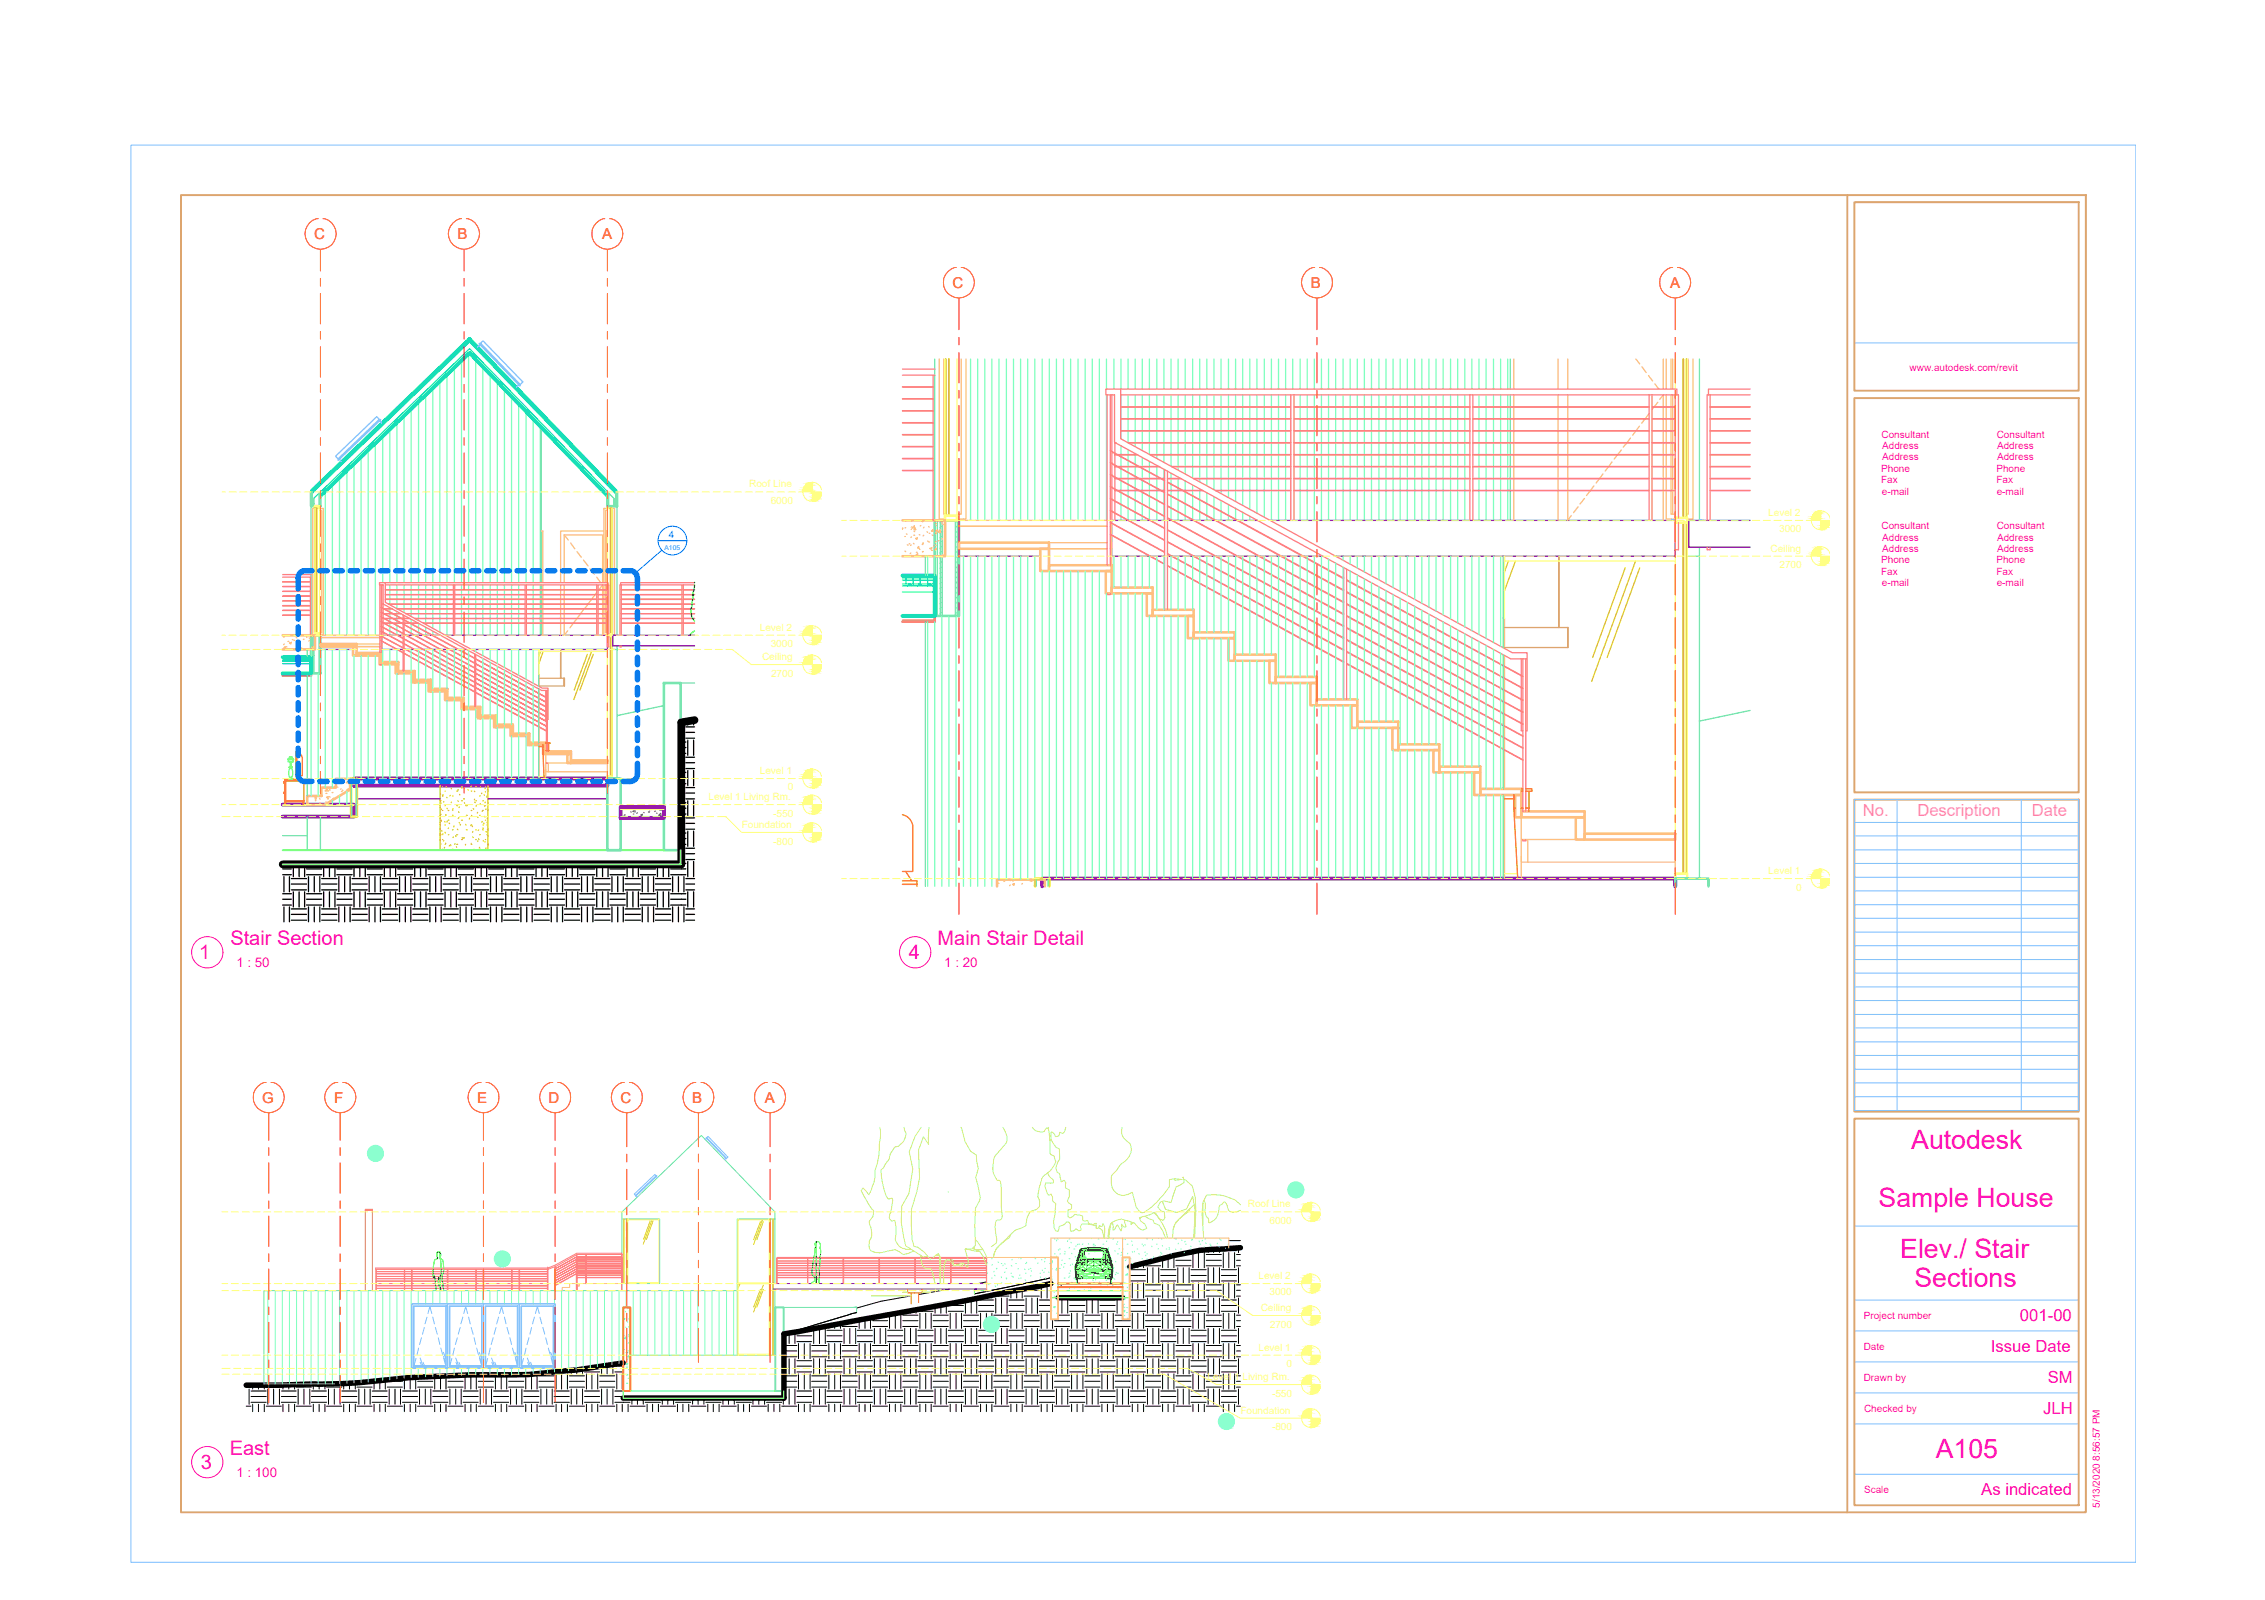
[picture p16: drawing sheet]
<svg xmlns="http://www.w3.org/2000/svg" width="297mm" height="210mm" viewBox="0 0 297 210" stroke-linecap="round" stroke-linejoin="round" font-family="sans-serif">
<defs><g id="words">
<g font-size="3.5" fill="#f0f">
<text x="250.6" y="150.7">Autodesk</text>
<text x="246.4" y="158.4">Sample House</text>
<text x="249.2" y="165">Elev./ Stair</text>
<text x="251.1" y="168.9">Sections</text>
<text x="253.9" y="191.2">A105</text>
</g>
<g font-size="2.6" fill="#f0f">
<text x="26.1" y="125.8">1</text>
<text x="30.2" y="124">Stair Section</text>
<text x="119.2" y="125.8">4</text>
<text x="123" y="124">Main Stair Detail</text>
<text x="30.1" y="190.9">East</text>
<text x="26.3" y="192.8">3</text>
</g>
<g font-size="2.2" fill="#ff7fbf">
<text x="244.3" y="107.1">No.</text>
<text x="251.4" y="107.1">Description</text>
<text x="266.5" y="107.1">Date</text>
</g>
<g font-size="2.2" fill="#f0f">
<text x="264.9" y="173.3">001-00</text>
<text x="261.1" y="177.4">Issue Date</text>
<text x="268" y="185.5">JLH</text>
<text x="268.5" y="181.5">SM</text>
<text x="259.8" y="196.2">As indicated</text>
</g>
<g font-size="2" fill="#f00">
<text x="41.2" y="31.4">C</text>
<text x="60" y="31.4">B</text>
<text x="79" y="31.4">A</text>
<text x="124.9" y="37.7">C</text>
<text x="171.9" y="37.7">B</text>
<text x="219" y="37.7">A</text>
<text x="34.4" y="144.6">G</text>
<text x="43.8" y="144.6">F</text>
<text x="62.6" y="144.6">E</text>
<text x="71.9" y="144.6">D</text>
<text x="81.4" y="144.6">C</text>
<text x="90.8" y="144.6">B</text>
<text x="100.3" y="144.6">A</text>
</g>
<g font-size="2" fill="#7fffff">
<text x="48.5" y="152">?</text>
<text x="65.2" y="165.9">?</text>
<text x="129.3" y="174.5">?</text>
<text x="160.2" y="187.2">?</text>
</g>
<g font-size="1.7" fill="#f0f">
<text x="31" y="126.8">1 : 50</text>
<text x="123.8" y="126.8">1 : 20</text>
<text x="31" y="193.7">1 : 100</text>
</g>
<g font-size="1.3" fill="#f0f">
<text x="250.4" y="48.7">www.autodesk.com/revit</text>
<text x="246.7" y="57.4">Consultant</text>
<text x="246.8" y="58.9">Address</text>
<text x="261.9" y="57.4">Consultant</text>
<text x="261.9" y="58.9">Address</text>
<text x="246.7" y="61.9">Phone</text>
<text x="246.7" y="63.4">Fax</text>
<text x="246.8" y="64.9">e-mail</text>
<text x="246.8" y="60.4">Address</text>
<text x="261.8" y="61.9">Phone</text>
<text x="261.8" y="63.4">Fax</text>
<text x="261.9" y="64.9">e-mail</text>
<text x="261.9" y="60.4">Address</text>
<text x="246.7" y="69.4">Consultant</text>
<text x="246.8" y="70.9">Address</text>
<text x="261.9" y="69.4">Consultant</text>
<text x="261.9" y="70.9">Address</text>
<text x="246.7" y="73.9">Phone</text>
<text x="246.7" y="75.4">Fax</text>
<text x="246.8" y="76.9">e-mail</text>
<text x="246.8" y="72.4">Address</text>
<text x="261.8" y="73.9">Phone</text>
<text x="261.8" y="75.4">Fax</text>
<text x="261.9" y="76.9">e-mail</text>
<text x="261.9" y="72.4">Address</text>
<text x="244.4" y="173">Project number</text>
<text x="244.4" y="177.1">Date</text>
<text x="244.4" y="181.2">Drawn by</text>
<text x="244.5" y="185.2">Checked by</text>
<text x="244.5" y="195.9">Scale</text>
<text x="275.4" y="197.8" transform="rotate(-90 275.4 197.8)">5/13/2020 8:56:57 PM</text>
</g>
<g font-size="1.3" fill="#ffff7f">
<text x="98.2" y="64">Roof Line</text>
<text x="101.1" y="66.1">6000</text>
<text x="231.9" y="67.7">Level 2</text>
<text x="233.3" y="69.8">3000</text>
<text x="232.2" y="72.4">Ceiling</text>
<text x="233.4" y="74.5">2700</text>
<text x="99.6" y="82.7">Level 2</text>
<text x="99.9" y="86.6">Ceiling</text>
<text x="101.1" y="84.9">3000</text>
<text x="101.1" y="88.8">2700</text>
<text x="99.6" y="101.5">Level 1</text>
<text x="92.9" y="105">Level 1 Living Rm.</text>
<text x="101.4" y="107.2">-550</text>
<text x="103.3" y="103.7">0</text>
<text x="97.3" y="108.6">Foundation</text>
<text x="101.4" y="110.8">-800</text>
<text x="231.9" y="114.7">Level 1</text>
<text x="235.6" y="116.8">0</text>
<text x="163.6" y="158.4">Roof Line</text>
<text x="166.5" y="160.6">6000</text>
<text x="165" y="167.8">Level 2</text>
<text x="165.3" y="172">Ceiling</text>
<text x="166.5" y="170">3000</text>
<text x="165" y="177.2">Level 1</text>
<text x="166.5" y="174.2">2700</text>
<text x="168.7" y="179.4">0</text>
<text x="158.4" y="181.1">Level 1 Living Rm.</text>
<text x="162.7" y="185.4">Foundation</text>
<text x="166.8" y="183.2">-550</text>
<text x="166.8" y="187.6">-800</text>
</g>
<text font-size="1.3" fill="#007fff" x="87.7" y="70.6">4</text>
<text font-size=".9" fill="#007fff" x="87.2" y="72.1">A105</text>
</g></defs>
<path d="M37.1 105.6h9.3v1.5h-9.3M46.4 102.1h33.3v1h-33.3zM81.4 105.9h5.7v1.4h-5.7zM136.7 116.3v-1h83v1" fill="none" stroke="#6e00dd" stroke-width=".51"/>
<g fill="none" stroke="#7fffbf" stroke-width=".17">
<path d="M47.4 59.9v23.4M48.3 59v24.3M49.2 58.2v25.1M50.2 57.2v19.2M51.1 56.3v20.1M52.1 55.4v21M53 54.5v21.9M53.9 53.6v22.8M54.9 52.7v23.7M55.8 51.8v24.6M56.8 50.9v25.5M57.7 50v26.4"/>
<path d="M58.6 49.1v27.3M59.6 48.2v28.2M60.5 47.3v29.1M61.5 46.4v30M62.4 47.1v29.3M63.3 48.1v28.3M64.3 49.1v27.3M65.2 50.1v26.3M66.2 51v25.4M67.1 52v24.4M68 53v23.4M69 54v22.4"/>
<path d="M69.9 55v21.4M70.9 56v20.4M127.3 47.1v21.2M128.2 47.1v21.2M129.1 47.1v21.2M130.1 47.1v21.2M131 47.1v21.2M132 47.1v21.2M132.9 47.1v21.2M133.8 47.1v21.2M134.8 47.1v21.2M135.7 47.1v21.2"/>
<path d="M136.7 47.1v21.2M137.6 47.1v21.2M138.5 47.1v21.2M139.5 47.1v21.2M140.4 47.1v21.2M141.4 47.1v21.2M142.3 47.1v21.2M143.2 47.1v21.2M144.2 47.1v21.2M145.1 47.1v3.9M145.1 51.8v16.5M146.1 47.1v3.9"/>
<path d="M147 47.1v3.9M147 51.8v1.6M147 53.4v1.5M147 55v1.5M147 56.5v1.1M147 58.4v1.2M147 59.7v.2M147 59.9v1.3M147.9 47.1v3.9M147.9 51.8v1.6M147.9 53.4v1.5M147.9 55v1.5"/>
<path d="M147.9 56.5v1.6M147.9 59v.6M147.9 59.7v.7M148.9 47.1v3.9M148.9 51.8v1.6M148.9 53.4v1.5M148.9 55v1.5M148.9 56.5v1.6M148.9 58.1v.5M148.9 59.5v.1M148.9 59.7v1.2M149.8 47.1v3.9"/>
<path d="M149.8 51.8v1.6M149.8 53.4v1.5M149.8 55v1.5M149.8 56.5v1.6M149.8 58.1v1M150.7 47.1v3.9M150.7 51.8v1.6M150.7 53.4v1.5M150.7 55v1.5M150.7 56.5v1.6M150.7 58.1v1.5M151.7 47.1v3.9"/>
<path d="M151.7 51.8v1.6M151.7 53.4v1.5M151.7 55v1.5M151.7 56.5v1.6M151.7 58.1v1.5M151.7 59.7v.4M152.6 47.1v3.9M152.6 51.8v1.6M152.6 53.4v1.5M152.6 55v1.5M152.6 56.5v1.6M152.6 58.1v1.5"/>
<path d="M152.6 59.7v.9M153.6 47.1v3.9M153.6 51.8v1.6M153.6 53.4v1.5M153.6 55v1.5M153.6 56.5v1.6M153.6 58.1v1.5M153.6 59.7v1.5M154.5 47.1v3.9M154.5 51.8v1.6M154.5 53.4v1.5M154.5 55v1.5"/>
<path d="M154.5 56.5v1.6M154.5 58.1v1.5M154.5 59.7v1.5M155.4 47.1v3.9M155.4 51.8v1.6M155.4 53.4v1.5M155.4 55v1.5M155.4 56.5v1.6M155.4 58.1v1.5M155.4 59.7v1.5M156.4 47.1v3.9M156.4 51.8v1.6"/>
<path d="M156.4 53.4v1.5M156.4 55v1.5M156.4 56.5v1.6M156.4 58.1v1.5M156.4 59.7v1.5M157.3 47.1v3.9M157.3 51.8v1.6M157.3 53.4v1.5M157.3 55v1.5M157.3 56.5v1.6M157.3 58.1v1.5M157.3 59.7v1.5"/>
<path d="M158.3 47.1v3.9M158.3 51.8v1.6M158.3 53.4v1.5M158.3 55v1.5M158.3 56.5v1.6M158.3 58.1v1.5M158.3 59.7v1.5M159.2 47.1v3.9M159.2 51.8v1.6M159.2 53.4v1.5M159.2 55v1.5M159.2 56.5v1.6"/>
<path d="M159.2 58.1v1.5M159.2 59.7v1.5M160.1 47.1v3.9M160.1 51.8v1.6M160.1 53.4v1.5M160.1 55v1.5M160.1 56.5v1.6M160.1 58.1v1.5M160.1 59.7v1.5M161.1 47.1v3.9M161.1 51.8v1.6M161.1 53.4v1.5"/>
<path d="M161.1 55v1.5M161.1 56.5v1.6M161.1 58.1v1.5M161.1 59.7v1.5M162 47.1v3.9M162 51.8v1.6M162 53.4v1.5M162 55v1.5M162 56.5v1.6M162 58.1v1.5M162 59.7v1.5M163 47.1v3.9"/>
<path d="M163 51.8v1.6M163 53.4v1.5M163 55v1.5M163 56.5v1.6M163 58.1v1.5M163 59.7v1.5M163.9 47.1v3.9M163.9 51.8v1.6M163.9 53.4v1.5M163.9 55v1.5M163.9 56.5v1.6M163.9 58.1v1.5"/>
<path d="M163.9 59.7v1.5M164.8 47.1v3.9M164.8 51.8v1.6M164.8 53.4v1.5M164.8 55v1.5M164.8 56.5v1.6M164.8 58.1v1.5M164.8 59.7v1.5M165.8 47.1v3.9M165.8 51.8v1.6M165.8 53.4v1.5M165.8 55v1.5"/>
<path d="M165.8 56.5v1.6M165.8 58.1v1.5M165.8 59.7v1.5M166.7 47.1v3.9M166.7 51.8v1.6M166.7 53.4v1.5M166.7 55v1.5M166.7 56.5v1.6M166.7 58.1v1.5M166.7 59.7v1.5M167.7 47.1v3.9M167.7 51.8v1.6"/>
<path d="M167.7 53.4v1.5M167.7 55v1.5M167.7 56.5v1.6M167.7 58.1v1.5M167.7 59.7v1.5M168.6 47.1v3.9M168.6 51.8v1.6M168.6 53.4v1.5M168.6 55v1.5M168.6 56.5v1.6M168.6 58.1v1.5M168.6 59.7v1.5"/>
<path d="M169.5 47.1v3.9M170.5 47.1v3.9M170.5 51.8v1.6M170.5 53.4v1.5M170.5 55v1.5M170.5 56.5v1.6M170.5 58.1v1.5M170.5 59.7v1.5M171.4 47.1v3.9M171.4 51.8v1.6M171.4 53.4v1.5M171.4 55v1.5"/>
<path d="M171.4 56.5v1.6M171.4 58.1v1.5M171.4 59.7v1.5M172.4 47.1v3.9M172.4 51.8v1.6M172.4 53.4v1.5M172.4 55v1.5M172.4 56.5v1.6M172.4 58.1v1.5M172.4 59.7v1.5M173.3 47.1v3.9M173.3 51.8v1.6"/>
<path d="M173.3 53.4v1.5M173.3 55v1.5M173.3 56.5v1.6M173.3 58.1v1.5M173.3 59.7v1.5M174.2 47.1v3.9M174.2 51.8v1.6M174.2 53.4v1.5M174.2 55v1.5M174.2 56.5v1.6M174.2 58.1v1.5M174.2 59.7v1.5"/>
<path d="M175.2 47.1v3.9M175.2 51.8v1.6M175.2 53.4v1.5M175.2 55v1.5M175.2 56.5v1.6M175.2 58.1v1.5M175.2 59.7v1.5M176.1 47.1v3.9M176.1 51.8v1.6M176.1 53.4v1.5M176.1 55v1.5M176.1 56.5v1.6"/>
<path d="M176.1 58.1v1.5M176.1 59.7v1.5M177.1 47.1v3.9M177.1 51.8v1.6M177.1 53.4v1.5M177.1 55v1.5M177.1 56.5v1.6M177.1 58.1v1.5M177.1 59.7v1.5M178 47.1v3.9M178 51.8v1.6M178 53.4v1.5"/>
<path d="M178 55v1.5M178 56.5v1.6M178 58.1v1.5M178 59.7v1.5M178.9 47.1v3.9M178.9 51.8v1.6M178.9 53.4v1.5M178.9 55v1.5M178.9 56.5v1.6M178.9 58.1v1.5M178.9 59.7v1.5M179.9 47.1v3.9"/>
<path d="M179.9 51.8v1.6M179.9 53.4v1.5M179.9 55v1.5M179.9 56.5v1.6M179.9 58.1v1.5M179.9 59.7v1.5M180.8 47.1v3.9M180.8 51.8v1.6M180.8 53.4v1.5M180.8 55v1.5M180.8 56.5v1.6M180.8 58.1v1.5"/>
<path d="M180.8 59.7v1.5M181.8 47.1v3.9M181.8 51.8v1.6M181.8 53.4v1.5M181.8 55v1.5M181.8 56.5v1.6M181.8 58.1v1.5M181.8 59.7v1.5M182.7 47.1v3.9M182.7 51.8v1.6M182.7 53.4v1.5M182.7 55v1.5"/>
<path d="M182.7 56.5v1.6M182.7 58.1v1.5M182.7 59.7v1.5M183.6 47.1v3.9M183.6 51.8v1.6M183.6 53.4v1.5M183.6 55v1.5M183.6 56.5v1.6M183.6 58.1v1.5M183.6 59.7v1.5M184.6 47.1v3.9M184.6 51.8v1.6"/>
<path d="M184.6 53.4v1.5M184.6 55v1.5M184.6 56.5v1.6M184.6 58.1v1.5M184.6 59.7v1.5M185.5 47.1v3.9M185.5 51.8v1.6M185.5 53.4v1.5M185.5 55v1.5M185.5 56.5v1.6M185.5 58.1v1.5M185.5 59.7v1.5"/>
<path d="M186.5 47.1v3.9M186.5 51.8v1.6M186.5 53.4v1.5M186.5 55v1.5M186.5 56.5v1.6M186.5 58.1v1.5M186.5 59.7v1.5M187.4 47.1v3.9M187.4 51.8v1.6M187.4 53.4v1.5M187.4 55v1.5M187.4 56.5v1.6"/>
<path d="M187.4 58.1v1.5M187.4 59.7v1.5M188.3 47.1v3.9M188.3 51.8v1.6M188.3 53.4v1.5M188.3 55v1.5M188.3 56.5v1.6M188.3 58.1v1.5M188.3 59.7v1.5M189.3 47.1v3.9M189.3 51.8v1.6M189.3 53.4v1.5"/>
<path d="M189.3 55v1.5M189.3 56.5v1.6M189.3 58.1v1.5M189.3 59.7v1.5M190.2 47.1v3.9M190.2 51.8v1.6M190.2 53.4v1.5M190.2 55v1.5M190.2 56.5v1.6M190.2 58.1v1.5M190.2 59.7v1.5M191.2 47.1v3.9"/>
<path d="M191.2 51.8v1.6M191.2 53.4v1.5M191.2 55v1.5M191.2 56.5v1.6M191.2 58.1v1.5M191.2 59.7v1.5M192.1 47.1v3.9M192.1 51.8v1.6M192.1 53.4v1.5M192.1 55v1.5M192.1 56.5v1.6M192.1 58.1v1.5"/>
<path d="M192.1 59.7v1.5M193 47.1v3.9M194 47.1v3.9M194 51.8v1.6M194 53.4v1.5M194 55v1.5M194 56.5v1.6M194 58.1v1.5M194 59.7v1.5M194.9 47.1v3.9M194.9 51.8v1.6M194.9 53.4v1.5"/>
<path d="M194.9 55v1.5M194.9 56.5v1.6M194.9 58.1v1.5M194.9 59.7v1.5M195.9 47.1v3.9M195.9 51.8v1.6M195.9 53.4v1.5M195.9 55v1.5M195.9 56.5v1.6M195.9 58.1v1.5M195.9 59.7v1.5M196.8 47.1v3.9"/>
<path d="M196.8 51.8v1.6M196.8 53.4v1.5M196.8 55v1.5M196.8 56.5v1.6M196.8 58.1v1.5M196.8 59.7v1.5M197.7 47.1v3.9M197.7 51.8v1.6M197.7 53.4v1.5M197.7 55v1.5M197.7 56.5v1.6M197.7 58.1v1.5"/>
<path d="M197.7 59.7v1.5M41.2 66.1l-.1 .1M41.2 65.4l-.1 .1M42 64.6l-.1 .1M42 65.3l-.1 .1M42 65.9l-.1 .1M42.7 64.5v18.8M43.6 63.6v19.7M44.5 62.6v20.7M45.5 61.8v21.5M46.4 60.9v22.4M51.1 79.7v1.8"/>
<path d="M51.1 76.7v1.9M51.1 78.6v.6M51.1 79.3v.1M52.1 76.7v1.9M52.1 78.6v.6M52.1 79.3v.6M53 76.7v1.9M53 78.6v.6M53 79.3v1.1M53.9 79.3v1.6M53.9 76.7v1.9M53.9 78.6v.6"/>
<path d="M54.9 79.3v2.1M54.9 76.7v1.9M54.9 78.6v.6M55.8 79.3v2.4M55.8 76.7v1.9M55.8 78.6v.6M56.8 76.7v1.9M56.8 78.6v.6M56.8 79.3v2.4M57.7 76.7v1.9M57.7 78.6v.6M57.7 79.3v2.4"/>
<path d="M58.6 76.7v1.9M58.6 78.6v.6M58.6 79.3v2.4M60.5 76.7v1.9M60.5 78.6v.6M60.5 79.3v2.4M61.5 76.7v1.9M61.5 78.6v.6M61.5 79.3v2.4M62.4 76.7v1.9M62.4 78.6v.6M62.4 79.3v2.4"/>
<path d="M63.3 76.7v1.9M63.3 78.6v.6M63.3 79.3v2.4M64.3 76.7v1.9M64.3 78.6v.6M64.3 79.3v2.4M65.2 76.7v1.9M65.2 78.6v.6M65.2 79.3v2.4M66.2 76.7v1.9M66.2 78.6v.6M66.2 79.3v2.4"/>
<path d="M67.1 76.7v1.9M67.1 78.6v.6M67.1 79.3v2.4M68 76.7v1.9M68 78.6v.6M68 79.3v2.4M69.9 76.7v1.9M69.9 78.6v.6M69.9 79.3v2.4M70.9 76.7v1.9M70.9 78.6v.6M70.9 79.3v2.4"/>
<path d="M79.8 64.7l-.1 .1M79.8 65.3l-.1 .1M79.8 66l-.1 .1M80.6 65.9h-.1M80.8 64.6v.1M121.7 73v2.5M122.6 70h.1M122.6 77h.1M122.6 72h.1M122.6 74.5h.1M122.6 78.9h.1M122.6 73v2.5"/>
<path d="M122.7 79.3l-.1 .1M122.7 74.2h-.1M122.8 69.8v.1M123.6 71l-.3 .2M123.6 71.7l-.3 .2M123.6 73.6l-.3 .3M123.6 75.6l-.3 .3M123.6 76.3l-.3 .3M123.6 77.6l-.3 .3M123.6 78.3l-.3 .3M123.6 68.4l-.3 .2M123.6 69l-.3 .2"/>
<path d="M123.6 69.7l-.3 .2M123.6 70.3l-.3 .3M123.6 72.3l-.3 .2M123.6 73l-.3 .2M123.6 74.3l-.3 .2M123.6 75l-.3 .2M123.6 77l-.3 .2M123.6 79l-.3 .2M123.6 79.7l-.3 .2M125.5 68.4l-.2 .2M125.5 69l-.2 .2M125.5 69.7l-.2 .2"/>
<path d="M125.5 70.3l-.2 .3M125.5 71l-.2 .2M125.5 71.7l-.2 .2M125.5 72.3l-.2 .2M125.5 73l-.2 .2M125.5 73.6l-.2 .3M125.5 74.3l-.2 .3M125.5 75l-.2 .2M125.5 75.6l-.2 .3M125.5 76.3l-.2 .3M125.5 77l-.2 .2M125.5 77.7l-.2 .2"/>
<path d="M125.5 78.3l-.2 .3M125.5 79l-.2 .2M125.5 79.7l-.2 .2M126.4 68.1v.2M126.4 73v43.3M127.3 73v43.3M128.2 73v43.3M129.1 73v43.3M130.1 73v43.3M131 73v42.4M132 73v42.4M132.9 73v42.4"/>
<path d="M133.8 73v42.4M134.8 73v42.4M135.7 73v42.4M136.7 74.9v40.4M137.6 74.9v40.4M138.5 74.9v40.4M139.5 74.9v40.4M140.4 74.9v40.4M141.4 74.9v40.4M142.3 74.9v40.4M143.2 74.9v40.4M144.2 74.9v40.4"/>
<path d="M145.1 77.8v37.5M146.1 73v4.1M146.1 77.8v37.5M147 61.2v.3M147 61.5v1.3M147 62.8v.2M147 63.1v1.2M147 64.4v.2M147 64.6v1.6M147 66.2v1.5M147 67.8v.5M147 73v4.1"/>
<path d="M147 77.8v37.5M147.9 60.4v.8M147.9 61.2v.8M147.9 62v.8M147.9 62.8v.7M147.9 63.6v.7M147.9 64.4v.7M147.9 65.1v1.6M147.9 66.7v1.5M147.9 73v4.1M147.9 77.8v37.5M148.9 60.9v.3"/>
<path d="M148.9 61.2v1.3M148.9 62.5v.3M148.9 62.8v1.2M148.9 64.1v.2M148.9 64.4v1.2M148.9 65.6v1.6M148.9 67.2v1.1M148.9 73v4.1M148.9 77.8v37.5M149.8 60v1.2M149.8 61.2v.2M149.8 61.5v1.3"/>
<path d="M149.8 62.8v.2M149.8 63.1v1.2M149.8 64.4v.1M149.8 64.6v1.5M149.8 66.2v1.5M149.8 67.8v.5M149.8 73v4.1M149.8 77.8v37.5M150.7 60.5v.7M150.7 61.2v.7M150.7 62v.8M150.7 62.8v.7"/>
<path d="M150.7 63.6v.7M150.7 64.4v.7M150.7 65.1v1.5M150.7 66.7v1.5M150.7 73v4.1M151.7 61v.2M151.7 61.2v1.3M151.7 62.5v.3M151.7 62.8v1.2M151.7 64.1v.2M151.7 64.4v1.2M151.7 65.6v1.6"/>
<path d="M151.7 67.2v1.1M151.7 73v.4M151.7 73.5v6.5M152.6 61.5v1.3M152.6 62.8v.2M152.6 63v1.3M152.6 64.4v.1M152.6 64.6v1.5M152.6 66.2v1.5M152.6 67.7v.6M152.6 73v.9M152.6 74v6"/>
<path d="M153.6 62v.8M153.6 62.8v.7M153.6 63.5v.8M153.6 64.4v.7M153.6 65.1v1.5M153.6 66.7v1.5M153.6 68.2v.1M153.6 73v1.5M153.6 74.5v5.5M154.5 61.2v.5M154.5 62.6v.2M154.5 62.8v1.2"/>
<path d="M154.5 64v.3M154.5 64.4v1.2M154.5 65.6v1.5M154.5 67.2v1.1M154.5 73v.4M154.5 73.4v1.6M154.5 75v5M155.4 61.2v1M155.4 63.1v1.2M155.4 64.4v.1M155.4 64.5v1.6M155.4 66.1v1.5"/>
<path d="M155.4 67.7v.6M155.4 73v.9M155.4 73.9v1.6M155.4 75.5v4.5M156.4 61.2v1.5M156.4 63.6v.7M156.4 64.4v.6M156.4 65.1v1.5M156.4 66.7v1.4M156.4 68.2v.1M156.4 73v1.4M156.4 74.5v1.5"/>
<path d="M156.4 76.1v3.9M157.3 61.2v1.6M157.3 62.8v.4M157.3 64.1v.2M157.3 64.4v1.1M157.3 65.6v1.5M157.3 67.2v1.1M157.3 73v.3M157.3 73.4v1.5M157.3 75v1.5M157.3 76.6v6.4M158.3 61.2v1.6"/>
<path d="M158.3 62.8v.9M158.3 64.6v1.5M158.3 66.1v1.5M158.3 67.7v.6M158.3 73v.9M158.3 73.9v1.6M158.3 75.5v1.5M158.3 77.1v5.9M159.2 61.2v1.6M159.2 62.8v1.4M159.2 65.1v1.5M159.2 66.6v1.5"/>
<path d="M159.2 68.2v.1M159.2 73v1.4M159.2 74.5v1.5M159.2 76v1.5M159.2 77.6v5.4M160.1 61.2v1.6M160.1 62.8v1.5M160.1 64.4v.4M160.1 65.6v1.5M160.1 67.1v1.2M160.1 73v.3M160.1 73.4v1.5"/>
<path d="M160.1 75v1.5M160.1 76.5v1.5M160.1 78.1v4.9M161.1 61.2v1.6M161.1 62.8v1.5M161.1 64.4v.9M161.1 66.2v1.4M161.1 67.6v.7M161.1 73v.9M161.1 73.9v1.5M161.1 75.5v1.5M161.1 77v1.6"/>
<path d="M161.1 78.6v4.4M162 61.2v1.6M162 62.8v1.5M162 64.4v1.4M162 66.7v1.4M162 68.1v.2M162 73v1.4M162 74.4v1.5M162 76v1.5M162 77.5v1.6M162 79.1v6.8M163 61.2v1.6"/>
<path d="M163 62.8v1.5M163 64.4v1.9M163 67.2v1.1M163 73v.3M163 73.4v1.5M163 75v1.4M163 76.5v1.5M163 78.1v1.5M163 79.7v6.2M163.9 61.2v1.6M163.9 62.8v1.5M163.9 64.4v2.4"/>
<path d="M163.9 67.7v.6M163.9 73v.8M163.9 73.9v1.5M163.9 75.5v1.4M163.9 77v1.5M163.9 78.6v1.5M164.8 61.2v1.6M164.8 62.8v1.5M164.8 64.4v2.9M164.8 68.2v.1M164.8 73v1.3M164.8 74.4v1.5"/>
<path d="M164.8 76v1.5M164.8 77.5v1.5M164.8 79.1v1.5M165.8 61.2v1.6M165.8 62.8v1.5M165.8 64.4v3.4M165.8 73v.3M165.8 73.3v1.6M165.8 74.9v1.5M165.8 76.5v1.5M165.8 78v1.6M165.8 79.6v1.5"/>
<path d="M166.7 61.2v1.6M166.7 62.8v1.5M166.7 64.4v3.9M166.7 73v.8M166.7 73.9v1.5M166.7 75.4v1.5M166.7 77v1.5M166.7 78.6v1.5M167.7 61.2v1.6M167.7 62.8v1.5M167.7 64.4v3.9M167.7 73v1.3"/>
<path d="M167.7 74.4v1.5M167.7 75.9v1.6M167.7 77.5v1.5M167.7 79.1v1.5M168.6 61.2v1.6M168.6 62.8v1.5M168.6 64.4v3.9M168.6 73v.3M168.6 73.3v1.5M168.6 74.9v1.5M168.6 76.4v1.6M168.6 78v1.5"/>
<path d="M168.6 79.6v1.5M169.5 73v.8M169.5 73.9v1.4M169.5 75.4v1.5M169.5 77v1.5M169.5 78.6v1.4M170.5 61.2v1.6M170.5 62.8v1.5M170.5 64.4v3.9M170.5 73v1.3M170.5 74.4v1.4M170.5 75.9v1.5"/>
<path d="M170.5 77.5v1.5M170.5 79.1v1.4M171.4 61.2v1.6M171.4 62.8v1.5M171.4 64.4v3.9M171.4 73v.2M171.4 73.3v1.5M171.4 74.9v1.5M171.4 76.4v1.5M171.4 78v1.5M171.4 79.6v1.5M172.4 61.2v1.6"/>
<path d="M172.4 62.8v1.5M172.4 64.4v3.9M172.4 73v.8M172.4 73.8v1.5M172.4 75.4v1.5M172.4 76.9v1.6M172.4 78.5v1.5M173.3 61.2v1.6M173.3 62.8v1.5M173.3 64.4v3.9M173.3 73v1.3M173.3 74.3v1.5"/>
<path d="M173.3 75.9v1.5M173.3 77.5v1.5M173.3 79v1.5M174.2 61.2v1.6M174.2 62.8v1.5M174.2 64.4v3.9M174.2 73.3v1.5M174.2 74.8v1.6M174.2 76.4v1.5M174.2 78v1.5M174.2 79.5v1.6M175.2 61.2v1.6"/>
<path d="M175.2 62.8v1.5M175.2 64.4v3.9M175.2 73.9v1.4M175.2 75.3v1.6M175.2 76.9v1.5M175.2 78.5v1.5M176.1 61.2v1.6M176.1 62.8v1.5M176.1 64.4v3.9M176.1 73v.5M176.1 74.4v1.4M176.1 75.8v1.6"/>
<path d="M176.1 77.4v1.5M176.1 79v1.5M177.1 61.2v1.6M177.1 62.8v1.5M177.1 64.4v3.9M177.1 73v1M177.1 74.9v1.4M177.1 76.4v1.5M177.1 78v1.4M177.1 79.5v1.5M178 61.2v1.6M178 62.8v1.5"/>
<path d="M178 64.4v3.9M178 73v1.5M178 75.4v1.4M178 76.9v1.5M178 78.5v1.5M178.9 61.2v1.6M178.9 62.8v1.5M178.9 64.4v3.9M178.9 73v2M178.9 75.9v1.5M178.9 77.4v1.5M178.9 79v1.5"/>
<path d="M179.9 61.2v1.6M179.9 62.8v1.5M179.9 64.4v3.9M179.9 73v2.6M179.9 76.4v1.5M179.9 77.9v1.5M179.9 79.5v1.5M180.8 61.2v1.6M180.8 62.8v1.5M180.8 64.4v3.9M180.8 73v3.1M180.8 76.9v1.5"/>
<path d="M180.8 78.4v1.6M180.8 80v1.5M181.8 61.2v1.6M181.8 62.8v1.5M181.8 64.4v3.9M181.8 73v3.6M181.8 77.5v1.4M181.8 78.9v1.6M182.7 61.2v1.6M182.7 62.8v1.5M182.7 64.4v3.9M182.7 73v4.1"/>
<path d="M182.7 78v1.4M182.7 79.4v1.6M183.6 61.2v1.6M183.6 62.8v1.5M183.6 64.4v3.9M183.6 73v4.6M183.6 78.5v1.4M183.6 80v1.5M184.6 61.2v1.6M184.6 62.8v1.5M184.6 64.4v3.9M184.6 73v5.1"/>
<path d="M184.6 79v1.4M185.5 61.2v1.6M185.5 62.8v1.5M185.5 64.4v3.9M185.5 73v5.6M185.5 79.5v1.5M186.5 61.2v1.6M186.5 62.8v1.5M186.5 64.4v3.9M186.5 73v6.1M187.4 61.2v1.6M187.4 62.8v1.5"/>
<path d="M187.4 64.4v3.9M187.4 73v6.7M188.3 61.2v1.6M188.3 62.8v1.5M188.3 64.4v3.9M188.3 73v7.2M189.3 61.2v1.6M189.3 62.8v1.5M189.3 64.4v3.9M189.3 73v7.7M190.2 61.2v1.6M190.2 62.8v1.5"/>
<path d="M190.2 64.4v3.9M190.2 73v8.2M191.2 61.2v1.6M191.2 62.8v1.5M191.2 64.4v3.9M191.2 73v8.7M192.1 61.2v1.6M192.1 62.8v1.5M192.1 64.4v3.9M192.1 73v9.2M193 73v9.7M194 61.2v1.6"/>
<path d="M194 62.8v1.5M194 64.4v3.9M194 73v10.3M194.9 61.2v1.6M194.9 62.8v1.5M194.9 64.4v3.9M194.9 73v10.8M195.9 61.2v1.6M195.9 62.8v1.5M195.9 64.4v3.9M195.9 73v11.3M196.8 61.2v1.6"/>
<path d="M196.8 62.8v1.5M196.8 64.4v3.9M196.8 73v11.8M197.7 61.2v1.6M197.7 62.8v1.5M197.7 64.4v3.9M40.8 85.2v1M40.8 88.6v15.8M40.9 87.7h.1M40.9 87.9v.1M41.2 86l-.1 .1M41.2 83.3l-.1 .2"/>
<path d="M41.2 84l-.1 .1M41.2 84.7l-.1 .1M41.2 85.3l-.1 .2M41.2 86.7l-.1 .1M41.2 87.4h-.1M41.2 88l-.1 .1M41.7 88.3v16.1M42 83.9l-.1 .1M42 84.6l-.1 .1M42 85.2l-.1 .1M42 85.9l-.1 .1M42 86.6h-.1"/>
<path d="M42 87.2l-.1 .1M42 87.9l-.1 .1M42.7 85.2v18.1M43.6 85.2v18.1M44.5 85.2v17M45.5 85.2v17M46.4 86v16.1M47.4 86v16.1M48.3 86v16.1M49.2 86v16.1M50.2 85.2v1.7M50.2 87.2v14.9"/>
<path d="M51.1 81.6v.1M51.1 81.8v.4M51.1 82.2v.6M51.1 82.8v.5M51.1 85.2v1.7M51.1 87.2v14.9M52.1 80.2v1.5M52.1 81.8v.9M52.1 82.7v.6M52.1 85.2v1.7M52.1 88.3v13.8M53 88.3v13.8"/>
<path d="M53.9 85.6v2.4M53.9 81.3v.4M53.9 81.8h.1M53.9 81.9v.6M53.9 82.5v.8M53.9 85.2v.4M53.9 88.3v13.8M54.9 81.8v.5M54.9 82.4v.6M54.9 83v.3M54.9 85.2v.3M54.9 85.5v.6"/>
<path d="M54.9 86.1v3.1M54.9 89.5v12.6M55.8 81.8v.1M55.8 82.3v.5M55.8 82.9v.4M55.8 85.2v.8M55.8 86v.6M55.8 86.6v.6M55.8 87.3v1.9M55.8 89.5v12.6M56.8 85.3v1.8M56.8 81.8v.7"/>
<path d="M56.8 82.8v.5M56.8 85.2h.1M56.8 87.2v.5M56.8 87.8v2.6M56.8 90.7v11.4M57.7 85.8v2.5M57.7 81.8v1.2M57.7 83.3h.1M57.7 85.2v.6M57.7 88.3v2.1M57.7 90.7v11.4M58.6 86.9v1.9"/>
<path d="M58.6 81.8v1.5M58.6 85.2v.4M58.6 85.7v.6M58.6 86.3v.6M58.6 88.8v1.6M58.6 91.8v10.3M59.6 85.2v1.6M59.6 86.8v.6M59.6 87.4v.6M59.6 88.1v3.5M59.6 91.8v10.3M60.5 81.8v1.5"/>
<path d="M60.5 85.2v.2M60.5 85.5v2.4M60.5 88v.5M60.5 88.6v3M60.5 93v9.1M61.5 81.8v1.5M61.5 85.4v.5M61.5 86v.6M61.5 86.6v1.8M61.5 88.5v.6M61.5 89.1v.6M61.5 89.7v3"/>
<path d="M61.5 93v9.1M62.4 81.8v1.5M62.4 85.2v.3M62.4 93v9.1M63.3 88.3v2.4M63.3 81.8v1.5M63.3 85.2v.8M63.3 86.4v1.2M63.3 87.6v.6M63.3 90.7v.6M63.3 91.4v2.5M63.3 94.2v7.9"/>
<path d="M64.3 81.8v1.5M64.3 85.2v1.4M64.3 86.9v1.2M64.3 88.1v.6M64.3 88.8v.6M64.3 89.4v1.8M64.3 91.3v.5M64.3 91.9v2M64.3 94.2v7.9M65.2 81.8v1.5M65.2 85.2v1.9M65.2 87.4v1.8"/>
<path d="M65.2 89.3v.6M65.2 89.9v.6M65.2 90.5v1.9M65.2 92.4v2.7M65.2 95.4v6.7M66.2 81.8v1.5M66.2 85.2v2.4M66.2 87.9v.6M66.2 88.5v1.9M66.2 90.4v.6M66.2 91v.6M66.2 91.7v3.4"/>
<path d="M66.2 95.4v6.7M67.1 89.1v2.4M67.1 81.8v1.5M67.1 85.2v2.9M67.1 88.5v.5M67.1 91.6v.5M67.1 92.2v2.9M67.1 96.5v5.6M68 90.2v1.8M68 81.8v1.5M68 85.2v3.4M68 89v.5"/>
<path d="M68 89.6v.6M68 92.1v.6M68 92.7v.6M68 93.3v3M68 96.5v5.6M69 91.3v1.9M69 85.2v3.9M69 89.5v.5M69 90.1v.6M69 90.7v.6M69 93.2v.6M69 93.8v.6"/>
<path d="M69 94.5v1.8M69 96.5v5.6M69.9 91.8v2.5M69.9 81.8v1.5M69.9 85.2v4.4M69.9 90v1.2M69.9 91.2v.6M69.9 94.3v.6M69.9 95v2.4M69.9 97.7v4.4M70.9 81.8v1.5M121.7 81.6v34.7"/>
<path d="M122.6 81.6v34.7M122.9 80.1l-.1 .1M123.5 80.8v35.5M123.6 80.3l-.3 .2M124.4 80.8v35.5M125.4 80.8v35.5M125.5 80.3l-.2 .2M150.7 80.8v34.5M151.7 80.8v34.5M152.6 80.8v34.5M153.6 80.8v34.5M154.5 80.8v34.5"/>
<path d="M155.4 80.8v34.5M156.4 83.7v31.6M157.3 83.7v31.6M158.3 83.7v31.6M159.2 83.7v31.6M160.1 83.7v31.6M161.1 83.7v31.6M162 86.7v28.6M163 86.7v28.6M163.9 80.2v5.7M163.9 86.7v28.6M164.8 80.7v5.2"/>
<path d="M164.8 86.7v28.6M165.8 81.2v4.7M165.8 86.7v28.6M166.7 80.1v1.5M166.7 81.7v4.2M166.7 89.6v25.7M167.7 80.6v1.6M167.7 82.2v6.6M167.7 89.6v25.7M168.6 81.1v1.6M168.6 82.7v6.1M168.6 89.6v25.7"/>
<path d="M169.5 80.1v1.5M169.5 81.6v1.6M169.5 83.2v5.6M169.5 89.6v25.7M170.5 80.6v1.5M170.5 82.2v1.5M170.5 83.8v5M170.5 89.6v25.7M171.4 81.1v1.5M171.4 82.7v1.5M171.4 84.3v4.5M171.4 89.6v25.7"/>
<path d="M172.4 80.1v1.5M172.4 81.6v1.6M172.4 83.2v1.5M172.4 84.8v4M172.4 92.5v22.8M173.3 80.6v1.5M173.3 82.2v1.5M173.3 83.7v1.5M173.3 85.3v6.5M173.3 92.5v22.8M174.2 81.1v1.5M174.2 82.7v1.5"/>
<path d="M174.2 84.2v1.6M174.2 85.8v6M174.2 92.5v22.8M175.2 80v1.6M175.2 81.6v1.5M175.2 83.2v1.5M175.2 84.7v1.6M175.2 86.3v5.5M175.2 92.5v22.8M176.1 80.5v1.6M176.1 82.1v1.5M176.1 83.7v1.5"/>
<path d="M176.1 85.2v1.6M176.1 86.8v5M176.1 92.5v22.8M177.1 81.1v1.5M177.1 82.7v1.4M177.1 84.2v1.5M177.1 85.8v1.5M177.1 87.4v4.4M177.1 92.5v22.8M178 80v1.5M178 81.6v1.5M178 83.2v1.5"/>
<path d="M178 84.7v1.5M178 86.3v1.5M178 87.9v3.9M178 95.5v19.8M178.9 80.5v1.6M178.9 82.1v1.5M178.9 83.7v1.5M178.9 85.2v1.6M178.9 86.8v1.5M178.9 88.4v6.3M178.9 95.5v19.8M179.9 81.1v1.5"/>
<path d="M179.9 82.6v1.5M179.9 84.2v1.5M179.9 85.8v1.5M179.9 87.3v1.5M179.9 88.9v5.8M179.9 95.5v19.8M180.8 81.6v1.5M180.8 83.1v1.6M180.8 84.7v1.5M180.8 86.3v1.5M180.8 87.8v1.6M180.8 89.4v5.3"/>
<path d="M180.8 95.5v19.8M181.8 80.5v1.5M181.8 82.1v1.5M181.8 83.6v1.6M181.8 85.2v1.5M181.8 86.8v1.5M181.8 88.3v1.6M181.8 89.9v4.8M181.8 95.5v19.8M182.7 81v1.5M182.7 82.6v1.5M182.7 84.1v1.6"/>
<path d="M182.7 85.7v1.5M182.7 87.3v1.5M182.7 88.8v1.6M182.7 90.4v4.3M182.7 98.4v16.9M183.6 81.6v1.4M183.6 83.1v1.5M183.6 84.7v1.5M183.6 86.3v1.4M183.6 87.8v1.5M183.6 89.4v1.5M183.6 91v6.6"/>
<path d="M183.6 98.4v16.9M184.6 80.5v1.5M184.6 82.1v1.5M184.6 83.6v1.5M184.6 85.2v1.5M184.6 86.8v1.5M184.6 88.3v1.5M184.6 89.9v1.5M184.6 91.5v6.1M184.6 98.4v16.9M185.5 81v1.5M185.5 82.6v1.5"/>
<path d="M185.5 84.1v1.5M185.5 85.7v1.5M185.5 87.3v1.5M185.5 88.8v1.5M185.5 90.4v1.5M185.5 92v5.6M185.5 98.4v16.9M186.5 80v1.5M186.5 81.5v1.5M186.5 83.1v1.5M186.5 84.7v1.5M186.5 86.2v1.5"/>
<path d="M186.5 87.8v1.5M186.5 89.4v1.5M186.5 90.9v1.5M186.5 92.5v5.1M186.5 98.4v16.9M187.4 80.5v1.5M187.4 82v1.6M187.4 83.6v1.5M187.4 85.2v1.5M187.4 86.7v1.6M187.4 88.3v1.5M187.4 89.9v1.5"/>
<path d="M187.4 91.4v1.5M187.4 93v4.6M187.4 98.4v16.9M188.3 81.1v1.4M188.3 82.5v1.6M188.3 84.1v1.5M188.3 85.7v1.5M188.3 87.2v1.6M188.3 88.8v1.5M188.3 90.4v1.5M188.3 91.9v1.6M188.3 93.5v4.1"/>
<path d="M189.3 81.6v1.4M189.3 83v1.6M189.3 84.6v1.5M189.3 86.2v1.5M189.3 87.7v1.6M189.3 89.3v1.5M189.3 90.9v1.5M189.3 92.4v1.6M189.3 94v6.6M190.2 82.1v1.4M190.2 83.6v1.5M190.2 85.2v1.4"/>
<path d="M190.2 86.7v1.5M190.2 88.3v1.5M190.2 89.9v1.4M190.2 91.4v1.5M190.2 93v1.5M190.2 94.6v6M191.2 82.6v1.4M191.2 84.1v1.5M191.2 85.7v1.5M191.2 87.2v1.5M191.2 88.8v1.5M191.2 90.4v1.4"/>
<path d="M191.2 91.9v1.5M191.2 93.5v1.5M191.2 95.1v5.5M192.1 83.1v1.4M192.1 84.6v1.5M192.1 86.2v1.5M192.1 87.7v1.5M192.1 89.3v1.5M192.1 90.9v1.5M192.1 92.4v1.5M192.1 94v1.5M192.1 95.6v5"/>
<path d="M193 83.6v1.5M193 85.1v1.5M193 86.7v1.5M193 88.3v1.5M193 89.8v1.5M193 91.4v1.5M193 92.9v1.6M193 94.5v1.5M193 96.1v4.5M194 84.1v1.5M194 85.6v1.6M194 87.2v1.5"/>
<path d="M194 88.8v1.5M194 90.3v1.5M194 91.9v1.5M194 93.5v1.5M194 95v1.5M194 96.6v4M194.9 84.7v1.4M194.9 86.1v1.6M194.9 87.7v1.5M194.9 89.3v1.5M194.9 90.8v1.6M194.9 92.4v1.5"/>
<path d="M194.9 94v1.5M194.9 95.5v1.6M194.9 97.1v6.4M195.9 85.2v1.4M195.9 86.6v1.6M195.9 88.2v1.5M195.9 89.8v1.5M195.9 91.3v1.6M195.9 92.9v1.5M195.9 94.5v1.5M195.9 96v1.6M195.9 97.6v5.9"/>
<path d="M196.8 85.7v1.4M196.8 87.2v1.5M196.8 88.7v1.5M196.8 90.3v1.5M196.8 91.8v1.6M196.8 93.4v1.5M196.8 95v1.5M196.8 96.5v1.6M196.8 98.1v5.4M42.7 105.5v.1M43.6 105v.6M44.5 104.4v1.2"/>
<path d="M45.5 103.8v1.8M46 107h.1M46.7 104.1l.1 .2M46.8 104.5l-.1 .1M188.3 101.3v14M189.3 101.3v14M190.2 101.3v14M191.2 101.3v14M192.1 101.3v14M193 101.3v14M194 104.3v11M194.9 104.3v11"/>
<path d="M195.9 104.3v11M196.8 104.3v11"/>
</g>
<g fill="#7fffbf" stroke="#7fffbf" stroke-width=".13">
<path d="M52 83.3h.1v.1z"/>
<path d="M150.7 68.2l.1 .1z"/>
<path d="M175.1 72.9l.1 .1z"/>
</g>
<g fill="none" stroke="#6edda5" stroke-width=".17">
<path d="M71 56.1v20.3M122.6 47.1v21.2M198.1 47.1v3.9M198.1 51.8v1.6M198.1 53.4v1.5M198.1 55v1.5M198.1 56.5v1.6M198.1 58.1v1.5M198.1 59.7v1.5M222.9 47.1v21.2M40.8 66.4v16.9M40.9 64.5v1.9"/>
<path d="M41.1 66v.4M41.2 65.3v1.1M41.9 64.7v1.7M42 64.6v1.8M71 79.3v2.4M71 76.7v1.9M71 78.6v.6M79.7 66.4v-1.8l.9 .9v.9M79.8 64.7v1.7M80.5 65.4v1M80.8 64.5v1.9M80.9 66.4v16.9"/>
<path d="M121.4 73v2.5M122.9 68.3v12.5M123.3 68.3v12.5M123.6 68.3v12.5M125.3 68.3v12.5M125.5 68.3v12.5M197.1 73v12M198.1 61.2v1.6M198.1 62.8v1.5M198.1 64.4v3.9M221.3 73h1.6M222.9 71.8v43.5"/>
<path d="M40.3 85.2v1M40.3 88.6v15.8M40.9 83.3v5M41.1 83.3v5M41.2 83.3v5M41.9 83.3v5M42 83.3v5M70.6 92.9v1.8M70.6 90.4v1.2M70.6 85.2v4.8M70.6 91.6v.6M70.6 92.2v.6"/>
<path d="M70.6 94.7v.6M70.6 95.4v2M70.6 97.7v4.4M71 81.8v1.5M80.2 85.2h.7M80.9 84.7v17.4M87.1 92.6l-6.2 1.3M89.3 89.6h1.8M121.4 81.6v34.7M197.1 85.9v1.4M197.1 87.4v1.5M197.1 88.9v1.6"/>
<path d="M197.1 90.5v1.5M197.1 92.1v1.5M197.1 93.6v1.6M197.1 95.2v1.5M197.1 96.8v1.5M197.1 98.3v5.2M229.5 93.2l-6.6 1.4M37.1 109.6h3.2M40.3 107.1v4.4M42 107.1v4.4M46.1 102.1v5M46.7 102.1v5"/>
<path d="M89.3 111.5h.1M135.9 115.3v1M137.4 115.3v1M197.1 104.3v11"/>
</g>
<g fill="none" stroke="#0dd" stroke-width=".17">
<path d="M47.5 59.7h.1M52.6 54.8h.1M53.3 54.1h.1M54.4 53v.1M55.6 52h.1M62.1 46.8h.1M64 48.6v.1M65.8 50.5v.1M66 51h.1M66.7 51.6h.1M67.3 52.2h.1M67.6 52.4v.1"/>
<path d="M67.8 52.7v.1M69.2 54.1h.1M40.9 64.7l20.7-19.8 19.2 19.9M41.1 65.9l-.2 .1M41.1 65.4v.6l-.2 .2M42 65l19.6-18.8 18.1 18.9M42 65.1h.1M79.7 65.1h.1M79.7 64.6l-18.1-18.9-20.7 19.9M80.6 65.5l.2 .2M80.6 66l.2 .2M80.6 66.1l.2 .1"/>
<path d="M118.3 76.1h4.3M118.3 75.8h4.3v.8h-4.3M118.3 76.9h4.3M118.3 77.7h4.3M118.8 75.8v.8M119.3 76.6l-.3 .3M119.3 76.6l.3 .3M119.7 75.8v.8M120.6 76.6l-.3 .3M120.6 76.6l.3 .3M120.7 75.8v.8M121.7 75.8v.8"/>
<path d="M121.9 76.6l-.2 .3M122 76.6l.2 .3M37.1 86.5h3.7M37.1 86.3h3.7v.3h-3.7M37.1 86.8h3.7M37.1 87.1h3.7M37.3 86.6l.2 .2M37.9 86.6l-.2 .2M38 86.3v.3M38.7 86.6l.1 .2M38.9 86.3v.3M39.2 86.6l-.1 .2"/>
<path d="M39.8 86.3v.3M40 86.6l.1 .2M40.5 86.6l-.1 .2"/>
</g>
<g fill="#0dd" stroke="#0dd" stroke-width=".13">
<path d="M54.6 52.8l.1 .1z"/>
<path d="M51.8 55.6v.1z"/>
<path d="M69.4 54.3l.1 .1z"/>
<path d="M71.2 56.2h.1v.1z"/>
<path d="M69.2 54.2v.1z"/>
<path d="M66.4 51.3h.1z"/>
</g>
<path d="M40.9 64.5v-.1l20.7-19.9 19.2 19.9v.1M42 65.1l19.6-18.8 18.1 18.8M118.3 75.5h4.3v5.3h-4.3M37.1 86.2h3.7v2.1h-3.7" fill="none" stroke="#0dd" stroke-width=".51"/>
<g fill="none" stroke="#000" stroke-width=".17">
<path d="M89.4 94.9h.5M89.4 98.8h.5M89.4 98.1h.5M89.4 97.4h.5M89.7 95.1v2M89.7 99.1v2M89.9 96.8h1.2M89.9 96.1h1.2M89.9 95.4h1.2M89.9 99.3h1.2M90.2 94.6v.5M90.2 97.1v2"/>
<path d="M91 94.5v.6M91 97.1v2M91.1 94.5l-1.7 .3 1.7-.5-1.7 .5v18.6h-52.3M37.1 114.8h1.1M37.1 118.7h1.1M37.1 114h1.1M37.1 118h1.1M37.1 117.2h1.1M37.2 115v2M37.2 119v1.9M38 115v2M38 119v1.9"/>
<path d="M38.2 116.7h2M38.2 116h2M38.2 120h2M38.2 115.3h2M38.2 119.2h2M38.5 113.4v1.6M38.5 117v2M39.2 113.4v1.6M39.2 117v2M39.9 113.4v1.6M39.9 117v2M40.2 114.8h2"/>
<path d="M40.2 118.7h2M40.2 114h2M40.2 118h2M40.2 117.2h2M40.5 115v2M40.5 119v1.9M41.2 115v2M41.2 119v1.9M41.9 115v2M41.9 119v1.9M42.2 116.7h2M42.2 116h2"/>
<path d="M42.2 120h2M42.2 115.3h2M42.2 119.2h2M42.4 113.4v1.6M42.4 117v2M43.2 113.4v1.6M43.2 117v2M43.9 113.4v1.6M43.9 117v2M44.2 114.8h2M44.2 118.7h2M44.2 114h2"/>
<path d="M44.2 118h2M44.2 117.2h2M44.4 115v2M44.4 119v1.9M45.2 115v2M45.2 119v1.9M45.9 115v2M45.9 119v1.9M46.2 116.7h2M46.2 116h2M46.2 120h2M46.2 115.3h2"/>
<path d="M46.2 119.2h2M46.4 113.4v1.6M46.4 117v2M47.2 113.4v1.6M47.2 117v2M47.9 113.4v1.6M47.9 117v2M48.2 114.8h2M48.2 118.7h2M48.2 114h2M48.2 118h2M48.2 117.2h2"/>
<path d="M48.4 115v2M48.4 119v1.9M49.2 115v2M49.2 119v1.9M49.9 115v2M49.9 119v1.9M50.2 116.7h1.9M50.2 116h1.9M50.2 120h1.9M50.2 115.3h1.9M50.2 119.2h1.9M50.4 113.4v1.6"/>
<path d="M50.4 117v2M51.2 113.4v1.6M51.2 117v2M51.9 113.4v1.6M51.9 117v2M52.1 114.8h2M52.1 118.7h2M52.1 114h2M52.1 118h2M52.1 117.2h2M52.4 115v2M52.4 119v1.9"/>
<path d="M53.2 115v2M53.2 119v1.9M53.9 115v2M53.9 119v1.9M54.1 116.7h2M54.1 116h2M54.1 120h2M54.1 115.3h2M54.1 119.2h2M54.4 113.4v1.6M54.4 117v2M55.1 113.4v1.6"/>
<path d="M55.1 117v2M55.9 113.4v1.6M55.9 117v2M56.1 114.8h2M56.1 118.7h2M56.1 114h2M56.1 118h2M56.1 117.2h2M56.4 115v2M56.4 119v1.9M57.1 115v2M57.1 119v1.9"/>
<path d="M57.9 115v2M57.9 119v1.9M58.1 116.7h2M58.1 116h2M58.1 120h2M58.1 115.3h2M58.1 119.2h2M58.4 113.4v1.6M58.4 117v2M59.1 113.4v1.6M59.1 117v2M59.8 113.4v1.6"/>
<path d="M59.8 117v2M60.1 114.8h2M60.1 118.7h2M60.1 114h2M60.1 118h2M60.1 117.2h2M60.4 115v2M60.4 119v1.9M61.1 115v2M61.1 119v1.9M61.8 115v2M61.8 119v1.9"/>
<path d="M62.1 116.7h2M62.1 116h2M62.1 120h2M62.1 115.3h2M62.1 119.2h2M62.3 113.4v1.6M62.3 117v2M63.1 113.4v1.6M63.1 117v2M63.8 113.4v1.6M63.8 117v2M64.1 114.8h2"/>
<path d="M64.1 118.7h2M64.1 114h2M64.1 118h2M64.1 117.2h2M64.3 115v2M64.3 119v1.9M65.1 115v2M65.1 119v1.9M65.8 115v2M65.8 119v1.9M66.1 116.7h2M66.1 116h2"/>
<path d="M66.1 120h2M66.1 115.3h2M66.1 119.2h2M66.3 113.4v1.6M66.3 117v2M67.1 113.4v1.6M67.1 117v2M67.8 113.4v1.6M67.8 117v2M68.1 114.8h1.9M68.1 118.7h1.9M68.1 114h1.9"/>
<path d="M68.1 118h1.9M68.1 117.2h1.9M68.3 115v2M68.3 119v1.9M69.1 115v2M69.1 119v1.9M69.8 115v2M69.8 119v1.9M70 116.7h2M70 116h2M70 120h2M70 115.3h2"/>
<path d="M70 119.2h2M70.3 113.4v1.6M70.3 117v2M71.1 113.4v1.6M71.1 117v2M71.8 113.4v1.6M71.8 117v2M72 114.8h2M72 118.7h2M72 114h2M72 118h2M72 117.2h2"/>
<path d="M72.3 115v2M72.3 119v1.9M73.1 115v2M73.1 119v1.9M73.8 115v2M73.8 119v1.9M74 116.7h2M74 116h2M74 120h2M74 115.3h2M74 119.2h2M74.3 113.4v1.6"/>
<path d="M74.3 117v2M75 113.4v1.6M75 117v2M75.8 113.4v1.6M75.8 117v2M76 114.8h2M76 118.7h2M76 114h2M76 118h2M76 117.2h2M76.3 115v2M76.3 119v1.9"/>
<path d="M77 115v2M77 119v1.9M77.8 115v2M77.8 119v1.9M78 116.7h2M78 116h2M78 120h2M78 115.3h2M78 119.2h2M78.3 113.4v1.6M78.3 117v2M79 113.4v1.6"/>
<path d="M79 117v2M79.7 113.4v1.6M79.7 117v2M80 114.8h2M80 118.7h2M80 114h2M80 118h2M80 117.2h2M80.2 115v2M80.2 119v1.9M81 115v2M81 119v1.9"/>
<path d="M81.7 115v2M81.7 119v1.9M82 116.7h2M82 116h2M82 120h2M82 115.3h2M82 119.2h2M82.2 113.4v1.6M82.2 117v2M83 113.4v1.6M83 117v2M83.7 113.4v1.6"/>
<path d="M83.7 117v2M84 114.8h2M84 118.7h2M84 114h2M84 118h2M84 117.2h2M84.2 115v2M84.2 119v1.9M85 115v2M85 119v1.9M85.7 115v2M85.7 119v1.9"/>
<path d="M86 116.7h2M86 116h2M86 120h2M86 115.3h2M86 119.2h2M86.2 113.4v1.6M86.2 117v2M87 113.4v1.6M87 117v2M87.7 113.4v1.6M87.7 117v2M88 114.8h1.9"/>
<path d="M88 118.7h1.9M88 114h1.9M88 118h1.9M88 117.2h1.9M88.2 115v2M88.2 119v1.9M89 115v2M89 119v1.9M89.4 102.8h.5M89.4 106.8h.5M89.4 110.8h.5M89.4 102.1h.5"/>
<path d="M89.4 106h.5M89.4 110h.5M89.4 101.3h.5M89.4 105.3h.5M89.4 109.3h.5M89.4 113.3h.5M89.7 103.1v2M89.7 107v2M89.7 111v2M89.7 115v2M89.7 119v1.9M89.9 100.8h1.2"/>
<path d="M89.9 104.8h1.2M89.9 108.8h1.2M89.9 112.8h1.2M89.9 116.7h1.2M89.9 100.1h1.2M89.9 104h1.2M89.9 108h1.2M89.9 112h1.2M89.9 116h1.2M89.9 120h1.2M89.9 103.3h1.2M89.9 107.3h1.2"/>
<path d="M89.9 111.3h1.2M89.9 115.3h1.2M89.9 119.2h1.2M90.2 101.1v2M90.2 105.1v1.9M90.2 109v2M90.2 113v2M90.2 117v2M91 101.1v2M91 105.1v1.9M91 109v2M91 113v2"/>
<path d="M91 117v2M38.2 120.7h2M42.2 120.7h2M46.2 120.7h2M50.2 120.7h1.9M54.1 120.7h2M58.1 120.7h2M62.1 120.7h2M66.1 120.7h2M70 120.7h2M74 120.7h2M78 120.7h2"/>
<path d="M82 120.7h2M86 120.7h2M89.9 120.7h1.2"/>
</g>
<path d="M91.1 94.5l-1.7 .3v18.6h-52.3" fill="none" stroke="#000" stroke-width="1"/>
<g fill="#dd0" stroke="#dd0" stroke-width=".13">
<path d="M57.7 103.1l.1 .1z"/>
<path d="M57.8 105h.1l-.1 .1z"/>
<path d="M57.7 106.9l.1 .1z"/>
<path d="M57.8 107.6h.1h-.1z"/>
<path d="M57.7 108.2h.1z"/>
<path d="M57.8 109.5h.1h-.1z"/>
<path d="M57.7 110.1h.1z"/>
<path d="M64 103.7v.1z"/>
<path d="M64 106.3v.1z"/>
<path d="M64 108.8v.1z"/>
<path d="M64 110.7v.1z"/>
</g>
<g fill="none" stroke="#dd0" stroke-width=".17">
<path d="M197.8 73.6l-.5 1.4M198.7 73.6l-1.4 3.9M213.1 74.5l-4.2 11.8M214.5 73.6l-5.8 15.8M215 74.5l-4.2 11.8M70.9 85.5l-.2 .5M71.2 85.5l-.5 1.5M77 85.8l-1.7 4.7M77.6 85.5l-2.3 6.3M77.8 85.8l-1.7 4.7M57.7 105.6v.1M57.7 103.1v8.4"/>
<path d="M57.7 109.3v.1M57.8 104.1v.1M57.8 106.8v.1M57.8 110.7v.1M57.8 103.1v.1M57.9 105.4h-.1M57.9 106.1v.1M57.9 107.6v.2M57.9 109h.1M58 103.2h.1M58 104.4h.1M58 106.3h.1"/>
<path d="M58 110.1h.1M58 111.4h.1M58.1 104.4v.1M58.1 109.4v.1M58.1 104.3h.1M58.2 110.3h.1M58.2 105.1v.1M58.3 111.4v.1M58.3 107.8l.1 .1M58.3 111.2h.1M58.4 103.8h.1M58.4 105.7h.1"/>
<path d="M58.4 108.2h.1M58.4 110.8h.1M58.4 109.2v.1M58.4 110.6v.1M58.4 106.9l.1 .1M58.5 103.2v.1M58.5 106.9l-.1 .1M58.6 104.6v.1M58.6 106l.1 .1M58.7 107.7l-.1 .2M58.8 106.3h.1M58.8 107.6h.1"/>
<path d="M58.8 109.5h.1M58.8 108.6v.1M58.9 108l.1 .1M59 110.9l-.1 .1M59 104.3v.1M59.1 110.8v.1M59.2 103.4v.1M59.2 105.2v.1M59.3 104.4h.1M59.3 107h.1M59.3 108.9h.1M59.3 111.4h.1"/>
<path d="M59.3 106.2l.1 .1M59.4 106.1v.1M59.5 109.8l-.1 .1M59.5 108.4v.1M59.7 110.7l-.1 .1M59.8 109.6v.2M59.8 111.1l.1 .1M59.9 103.8h.1M59.9 105.7h.1M59.9 109.5h.1M59.9 110.8h.1M60 108.8l.1 .1"/>
<path d="M60.1 105.1h.1M60.1 103.6v.1M60.1 106.5l.1 .1M60.2 107.3l-.1 .1M60.2 107.9l.1 .1M60.2 105.9h.1M60.3 104.2v.1M60.4 108.1v.1M60.5 103.2h.1M60.5 105.1h.1M60.5 107.6h.1M60.5 110.1h.1"/>
<path d="M60.5 103.3l.1 .1M60.6 109.9v.1M60.9 109.9l-.1 .1M60.9 104.8h-.1M60.9 105.3v.1M60.9 103.3v.1M61.1 108.1v.1M61.1 110.8l-.1 .1M61.1 105.6v.1M61.2 105.7h.1M61.2 107h.1M61.2 108.9h.1"/>
<path d="M61.4 103.6v.1M61.6 107.3l-.1 .2M61.8 103.8h.1M61.8 106.3h.1M61.8 110.8h.1M61.8 110.6v.2M61.8 107h.1M61.8 103.1v.1M61.9 108.2l-.1 .1M61.9 108.4h.1M62 109.8v.1M62 109.1v.1"/>
<path d="M62 106.1l.1 .1M62.2 111.4l-.1 .1M62.2 103.8l.1 .1M62.3 105.2v.1M62.3 104.8l-.1 .1M62.4 103.2h.1M62.4 105.1h.1M62.4 108.9h.1M62.4 110.1h.1M62.5 105.7l-.1 .1M62.6 107.2l.1 .1M62.6 106.6v.1"/>
<path d="M62.7 110.3l-.1 .1M62.8 110v.1M62.8 108.9l-.1 .1M62.9 104.4h.1M62.9 107h.1M62.9 109.5h.1M62.9 111.4h.1M62.9 111.2h.1M63 105.4v.1M63 103.2v.1M63.2 104l-.1 .1M63.2 107.8v.1"/>
<path d="M63.3 106.3l-.1 .2M63.3 105.1h.1M63.3 106.3h.1M63.3 108.2h.1M63.3 108.8l.1 .1M63.4 110.3h.1M63.4 108.6v.1M63.4 108l.1 .1M63.5 104.3h.1M63.5 105.7l.1 .1M63.6 107.1v.1M63.6 103.4v.1"/>
<path d="M63.6 105.2v.1M63.6 110.4v.1M63.7 103.2h.1M63.7 105.7h.1M63.7 107.6h.1M63.7 110.1h.1M63.7 103.8v.1M63.7 109.1l.1 .1M63.7 111.2v.1M63.7 106.1v.1M63.9 104.4h.1M63.9 108.2h.1"/>
<path d="M63.9 109.5h.1M63.9 111.4h.1M63.9 104.5v.1M63.9 107.9h.1M63.9 107.3v.1M64 110.7v.1M64 109.6v.1M64 108.7l-.1 .1M64 103.6l-.1 .1M64 103.1v8.4"/>
</g>
<g fill="none" stroke="#6e00dd" stroke-width=".17">
<path d="M125.8 73h10.6M145.8 70.3v2.7h5M145.8 68.7v1.5M147.9 68.3h-2.1v.3M148 68.3h2.8M150.9 73h1.8M150.9 68.3h1.8M153.1 73h.5M153.1 68.3h.5M153.7 73h2.8M153.7 68.3h2.8M156.6 73h2.7"/>
<path d="M156.6 68.3h2.7M159.5 73h2.7M159.5 68.3h2.7M162.3 73h2.8M162.3 68.3h2.6M165.2 73h2.7M166.6 68.3h53.1M168 73h2.8M170.9 73h2.6M219.7 68.6v4.4h-44.5M229.5 68.3h-8v3.5h8M42 85.2h4.3"/>
<path d="M50.1 83.5v1.7h2M50.9 83.3h-.8v.2M51 83.3h1.1M52.1 85.2h.8M52.1 83.3h.8M53 85.2h.2M53 83.3h.2M53.2 85.2h1.1M53.2 83.3h1.1M54.4 85.2h1.1M54.4 83.3h1.1M55.5 85.2h1.1"/>
<path d="M55.5 83.3h1.1M56.7 85.2h1.1M56.7 83.3h1M57.8 85.2h1.1M58.4 83.3h21.3M59 85.2h2.2M79.7 83.5v1.7h-17.9M91.1 83.3h-10.7v1.4h10.7M46.8 104.8h10.9M64 104.8h15.7"/>
</g>
<g fill="none" stroke="#ffbf7f" stroke-width=".17">
<path d="M123.2 47.1v21h.7M123.8 47.1v20.4h.1M126.1 47.1v20.4h-.6M126.7 47.1v21h-1.2M198.5 47.1v3.9M198.5 51.8v1.6M198.5 53.4v1.5M198.5 55v1.5M198.5 56.5v1.6M198.5 58.1v1.5M198.5 59.7v1.5M204.3 47.1v3.9"/>
<path d="M204.3 51.8v1.6M204.3 53.4v1.5M204.3 55v1.5M204.3 56.5v1.6M204.3 58.1v1.5M204.3 59.7v1.5M205.6 47.1v3.9M205.6 51.8v1.6M205.6 53.4v1.5M205.6 55v1.5M205.6 56.5v1.6M205.6 58.1v1.5"/>
<path d="M205.6 59.7v1.5M212.1 59.7l-.4 .5M212.6 59l-.4 .6M213.3 58.1l-.4 .6M213.8 57.5l-.4 .6M214.5 56.5l-.4 .6M214.5 47.1l.5 .6M215 55.9l-.4 .6M215.3 48.1l.6 .8M215.7 55l-.4 .5M216.2 49.3l.5 .7M216.3 54.3l-.5 .6"/>
<path d="M216.9 53.4l-.3 .3M217 50.4l.5 .6M217.4 52.8l-.5 .6M217.7 52.4l.4-.6v1.6M218.1 47.1v3.9M218.1 53.4v1.5M218.1 55v1.5M218.1 56.5v1.6M218.1 58.1v1.5M218.1 59.7v1.5M218.5 47.1v3.9M218.5 51.8v1.6"/>
<path d="M218.5 53.4v1.5M218.5 55v1.5M218.5 56.5v1.6M218.5 58.1v1.5M218.5 59.7v1.5M219.1 47.1v3.9M219.1 51.8v1.6M219.1 53.4v1.5M219.1 55v1.5M219.1 56.5v1.6M219.1 58.1v1.5M219.1 59.7v1.5"/>
<path d="M219.4 47.1v3.9M219.4 51.8v1.6M219.4 53.4v1.5M219.4 55v1.5M219.4 56.5v1.6M219.4 58.1v1.5M219.4 59.7v1.5M221.4 47.1v20.4h-.1M222 47.1v21h-.7M41.3 66.7h-.3v16.6h.3M41.3 67v16M41.9 67h.3v16h-.3"/>
<path d="M41.9 66.7h.5v16.6h-.5M71 69.7h.2v6.7M71.2 76.7v1.9M71.2 79.3v2.4M71.2 78.6v.6M73.5 76.7v1.9M73.5 79.3v2.4M73.5 78.6v.6M74 79.3v2.4M74 76.7v1.9M74 76.4v-6.2h5v6.2M74 70.2l.5 .7"/>
<path d="M74 78.6v.6M74.8 71.2l.6 .8M75.7 72.4l.5 .7M76.5 73.5l.6 .7M76.6 79.9l-1.4 1.8M77.1 79.3l-.4 .6M77.4 74.6l.6 .7M77.6 78.6l-.5 .6M78.3 77.7l-.7 .9M78.3 75.7l.5 .7M78.5 77.4l-.1 .1M78.6 77.4l.4-.7v1.9"/>
<path d="M79 79.3v2.4M79 78.6v.6M79.2 76.7v1.9M79.2 79.3v2.4M79.2 69.7h-5.7v6.7M79.2 78.6v.6M79.4 79.3v2.4M79.4 76.7v1.9M79.4 78.6v.6M79.4 69.7h.1v6.7M79.5 79.3v2.4M79.5 76.7v1.9"/>
<path d="M79.5 78.6v.6M79.7 67h-.3v9.4M79.7 66.7h-.5v9.7M80.2 67h.1v16h-.1M80.2 66.7h.4v16.6h-.4M118.3 69.3v.2M118.6 70.4h.1M118.6 72.9v.1M118.7 69.2h.1M118.7 72.3l.1 .1M118.7 68.3l.1 .1M118.9 70v.1"/>
<path d="M119 71.5h.1M119.2 71.3l.1 .1M119.3 73l.2-.1v.1M119.5 72.5l-.1 .1M119.5 71.5l-.1 .1M119.5 70.4v.1M119.6 69.4l-.1 .1M119.6 69.1l-.1 .1M119.6 68.3l-.1 .1M119.7 69.2l.2-.2v.3zM119.8 71.3l.1 .1M119.8 70.2h.2"/>
<path d="M119.9 69.7l.1 .1M119.9 69.4l.1 .1M120 69.3l.1 .2h-.2zM120.1 72.9l.2-.3v.3zM120.1 70.6h.2l-.1 .2zM120.2 72.5h.1M120.5 71.7v.2h-.2zM120.6 70.1v.1M120.6 72v.1M120.8 68.9l-.1 .1M120.8 68.4l.3-.1-.1 .1zM120.9 71.4h.1"/>
<path d="M121 72.4h.1M121 71.2h.1M121.1 72.3l-.1 .1M121.1 71.3l-.1 .1M121.1 70.2v.1M121.2 69.2h-.1M121.6 69.8h.1M121.7 71v.1M121.8 69.1l.1 .1M121.8 71.1h.1M121.9 70h.1M121.9 72l.3-.1-.1 .1z"/>
<path d="M122.2 69.7l.1-.2 .1 .2zM122.2 72.2h.1M122.2 70.2l.1 .1M122.4 71.7h.1M122.6 71.4l.2 .1M122.7 72.1l-.1 .1M122.8 71.9v.2h-.2zM122.8 69.6l.2-.1-.1 .3zM122.8 71.1h-.1M122.8 69.8l-.1 .1M122.8 70h-.1M122.8 68.7h-.1"/>
<path d="M122.8 68.9v.1M123 69.8l.3-.3v.3zM123.1 70.9l-.1 .1M123.3 69.8l.1 .1M123.5 68.6h.1M123.5 70.6l.1 .1M123.6 72.8h.1M123.6 68.8h.1M123.9 69.7h.1M125.8 68.3h19.4M125.8 69h19.4M137.6 71.2h7.6"/>
<path d="M137.6 72h7.6M145.6 71.2h.2v.8h-.2h.2v2.2M145.6 68.3h.2v.3M145.6 69h.2M145.8 68.7v1.5M145.8 70.3v1.7M198.5 61.2v1.6M198.5 62.8v1.5M198.5 64.4v3.9M204.3 61.2v1.6M204.3 62.8v1.5M204.3 64.4v3.9"/>
<path d="M205.6 64.4v3.9l.5-.7M205.6 61.2v1.6M205.6 62.8v1.5M207 66.5l-.6 .8M207.8 65.4l-.6 .7M208.6 64.4l-.5 .6M209 63.7l-.4 .6M209.7 62.8l-.4 .6M210.2 62.2l-.4 .6M210.9 61.2l-.4 .6M211.4 60.6l-.4 .6M218.1 61.2v1.6"/>
<path d="M218.1 62.8v1.5M218.1 64.4v3.9M218.5 64.4v3.7h1.2M218.5 61.2v1.6M218.5 62.8v1.5M219.1 64.4v3.1h.6M219.1 61.2v1.6M219.1 62.8v1.5M219.4 61.2v1.6M219.4 62.8v1.5M219.4 64.4v3.1M219.4 68.2v.1"/>
<path d="M37.2 83.6h.1M37.3 84.5l-.1 .1M37.3 83.4l-.1 .1M37.4 85.1v-.3l-.2 .3 .2 .1M37.5 84.8l.1 .1M37.7 84.1h.2M38 84.4l.2-.1-.1 .2zM38.3 83.9h.1M38.6 84h.1M38.8 83.6l.1 .1M38.9 84.2v.1M38.9 85.1h.1"/>
<path d="M39.2 84.9h.1M39.5 85l.1 .1M39.6 83.3h.2M39.9 83.8l-.1 .1M40.2 83.6h.1M40.5 85.1v.1M40.5 83.7l.1 .1M40.6 84l-.1 .1M40.7 83.3l.1 .1v-.1M40.9 84.9h.1M40.9 84.9l.1 .1M42 83.3h7.8"/>
<path d="M42 83.6h7.8M46.8 84.5h3M46.8 84.8h3M50 84.5h.1v.3h-.1h.1v.9M50 83.3h.1v.2M50.1 83.5v.1h-.1h.1v1.2M70.6 88.5l.1 1.6M70.7 90.4v1.2M70.7 92.3v2.4M70.7 91.6v.6M70.7 94.8v.6M70.7 95.4v2"/>
<path d="M70.7 97.7v4.4M71.2 81.8v1.5M71.6 98.9v1.2h2.8M73.5 81.8v1.5M74 81.8v1.5l.5-.6M75.2 81.8l-.5 .6M79 81.8v1.5M79.2 81.8v1.5h.5M79.4 81.8v1.2h.3M79.5 81.8v1.2M79.5 83.3h.1M197.1 81.1h.2v4"/>
<path d="M197.3 86v1.4M197.3 87.4v1.6M197.3 89v1.5M197.3 90.6v1.5M197.3 92.1v1.6M197.3 93.7v1.5M197.3 95.3v1.5M197.3 96.8v1.6M197.3 98.4v5.1M40.3 105.6h.1M41.3 104.7l.2-.2v.2zM41.3 104.8l.1 .1"/>
<path d="M41.4 105l-.1 .1M41.9 104.8h.1M41.9 105.4h.1M42.7 103.7l.2-.2v.3zM42.7 105.2h.1M42.7 104.1h.2M42.8 104.6l.2-.1v.2zM43.1 104.8h-.1M43.1 103.7l-.1 .1M43.2 103.6l.1 .1M43.2 104.5l.1 .1M43.6 104.8l.1 .1"/>
<path d="M43.7 104h-.2M43.8 104.8v-.1l-.2 .2h.1M44.2 103.2l.1 .1M44.4 102.7h.1M44.7 103.5h-.1M44.8 102.4l-.1 .1M44.8 103.8h.1M44.9 103.7h.1M45.4 102.7l.2-.2v.2zM45.5 103.6l.2-.1v.2zM45.6 102.6h.1M45.7 102.8h.1"/>
<path d="M46.4 102.2l-.1 .1M71.6 101v1.1M71.6 100.1v1.1h.3v-1.1M79.7 100.1v1.1h-7.8M79.7 101.2v.7M131 115.9h.1M131.8 115.6h-.2M132.4 115.5h.2M132.5 116.1l-.1 .1M132.8 116l.2-.1v.2zM132.8 115.5l.1 .1M133 115.4h.1"/>
<path d="M134.1 115.9l-.1 .1M135.1 115.6l.2-.2v.2zM135.6 116.2h.1M135.7 115.7h.1M136.9 116.1h-.1M197.3 104.3v11M199.5 112.3v3M199.5 110.1v3h.8v-3M199.5 107.2v2.9h7.2M219.7 110.1v3h-19.4M219.7 113.1v1.5"/>
</g>
<path d="M41.3 66.4h.6v.3h-.6zM79.7 66.4h.5v.3h-.5zM123.9 67.6h1.6v.7h-1.6zM219.7 67.9h1.6v.7h-1.6zM41.3 83.1h.6v.2h-.6zM79.7 83.2h.5v.3h-.5zM79.7 101.9h.5v.2h-.5zM219.7 114.6h1.6v.7h-1.6z" fill="none" stroke="#ffff7f" stroke-width=".34"/>
<path d="M124 47.1v20.5h.4v-20.5M220.8 47.1v20.8h.4v-20.8M41.3 66.7h.2v16.4h-.2zM80.1 66.7h.1v16.5h-.1zM220.8 68.6h.4v46h-.4zM80.1 83.5h.1v18.4h-.1z" fill="none" stroke="#dd0" stroke-width=".25"/>
<g fill="none" stroke="#ffff7f" stroke-width=".17">
<path d="M123.9 47.1v20.5M125.5 47.1v20.5M219.7 47.1v3.9M219.7 51.8v1.6M219.7 53.4v1.5M219.7 55v1.5M219.7 56.5v1.6M219.7 58.1v1.5M219.7 59.7v1.5M221.3 47.1v20.8M41.3 66.7v16.4M41.9 66.7v16.4"/>
<path d="M79.7 79.3v2.4M79.7 76.7v1.9M79.7 66.7v9.7M79.7 78.6v.6M80.2 66.7v16.5M204.4 73.6h-7.1v-.6v8.1M204.5 73.6h15.2M219.7 61.2v1.6M219.7 62.8v1.5M219.7 64.4v3.5M219.7 73v36.4M221.3 68.6v46"/>
<path d="M73.5 85.5h-2.8v-.3v3.3M73.6 85.5h6.1M79.7 81.8v1.4M79.7 85.2v14.6M80.2 83.5v18.4M37.1 105.7h9.3M70.7 101.9h.7M81.4 106.2h5.7M197.3 114.6h1.7"/>
</g>
<path d="M40.9 64.5h-.1v1.9h1.2v-1.3M80.8 64.5h.1v1.9h-1.2v-1.3M122.6 68.3h3.2v12.5h-3.2zM40.8 83.3h1.2v5h-1.2zM87.1 89.6h2.2v21.9h-2.2zM79.7 102.1h1.7v9.4h-1.7zM219.7 116.3v-1h4.4v1" fill="none" stroke="#6edda5" stroke-width=".34"/>
<path d="M49.7 55l-5.3 5.2-.3-.2-.1-.2 5.4-5.1 .3 .3 .2 .1M49.8 55.2l.3 .3M49.9 55.1l-5.5 5.3v-.2M49.9 55.1l-5.5 5.3M62.9 45.1l5.3 5.5v-.2l.4-.3-5.2-5.4-.4 .3 5.2 5.4M63 45.2l-.4 .3M63 45l-.1 .1 5.3 5.5M68.1 50.5l-.4 .3M44.5 60.3l.3 .3M122.1 68.3l.5-.1-.3 .1M219.2 68.1v.1h.5M223.2 68.3l-.3-.1 .4 .1" fill="none" stroke="#7fbfff" stroke-width=".17"/>
<path d="M49.9 55v.1z" fill="#7fbfff" stroke="#7fbfff" stroke-width=".13"/>
<g fill="#ffbf7f" stroke="#ffbf7f" stroke-width=".13">
<path d="M40.3 105.5l.1 .1z"/>
<path d="M40.2 104.7l.1 .1z"/>
<path d="M133 115.3h.1l-.1 .1z"/>
</g>
<g fill="none" stroke="#ffbf7f" stroke-width=".34">
<path d="M118.3 68.3h5.6v4.7h-5.6M125.8 71.2h11.8v.8h-11.8zM136.4 72h1.2v2.9h-1.2zM137.6 74.2h8.2v.7h-8.2zM145 74.9h.8v2.9h-.8zM145.8 77.1h5.4v.7h-5.4zM150.4 77.8h.8v3h-.8zM151.2 80h5.3v.8h-5.3zM37.1 83.3h4.2v1.9h-4.2M42 84.5h4.8v.3h-4.8zM46.3 84.8h.5v1.2h-.5zM46.8 85.7h3.3v.3h-3.3z"/>
<path d="M49.8 86h.3v1.2h-.3zM50.1 86.9h2.1v.3h-2.1zM51.9 87.2h.3v1.1h-.3zM52.2 88h2.2v.3h-2.2zM54 88.3h.4v1.2h-.4zM54.4 89.2h2.1v.3h-2.1zM56.2 89.5h.3v1.2h-.3zM56.5 90.4h2.2v.3h-2.2zM58.4 90.7h.3v1.1h-.3zM58.7 91.6h2.1v.2h-2.1zM60.5 91.8h.3v1.2h-.3zM60.8 92.7h2.2v.3h-2.2z"/>
<path d="M62.6 93h.4v1.2h-.4zM63 93.9h2.1v.3h-2.1zM64.8 94.2h.3v1.2h-.3zM65.1 95.1h2.2v.3h-2.2zM67 95.4h.3v1.1h-.3zM67.3 96.3h2.1v.2h-2.1zM69.1 96.5h.3v1.2h-.3zM69.4 97.4h2.2v.3h-2.2zM71.2 97.7h.4v1.2h-.4zM71.6 98.6h3.3v.3h-3.3zM74.4 98.9h.5v1.2h-.5zM74.9 99.8h4.8v.3h-4.8z"/>
<path d="M155.8 80.8h.7v2.9h-.7zM156.5 83h5.4v.7h-5.4zM161.1 83.7h.8v3h-.8zM161.9 85.9h5.4v.8h-5.4zM166.5 86.7h.8v2.9h-.8zM167.3 88.8h5.4v.8h-5.4zM171.9 89.6h.8v2.9h-.8zM172.7 91.8h5.3v.7h-5.3zM177.2 92.5h.8v3h-.8zM178 94.7h5.4v.8h-5.4zM182.6 95.5h.8v2.9h-.8zM183.4 97.6h5.4v.8h-5.4z"/>
<path d="M188 98.4h.8v2.9h-.8zM40.3 104.4h1.8v-1.1h2v-1.1h2.5v.6h-.7v.8l-3.3 2h-2.3zM130.8 116.3v-.9h6.2v.9M188.8 100.6h5.3v.7h-5.3zM193.3 101.3h.8v3h-.8zM194.1 103.5h5.4v.8h-5.4zM198.7 104.3h.8v2.9h-.8zM199.5 106.5h8.3v.7h-8.3zM206.7 107.2h1.1v2.9h-1.1zM207.8 109.4h11.9v.7h-11.9z"/>
</g>
<path d="M37.1 111.5h50M89.3 111.5v1.9h-52.2" fill="none" stroke="#7fff7f" stroke-width=".25"/>
<g fill="none" stroke="#7fff7f" stroke-width=".17">
<path d="M37.9 99.9l.1 .1M37.9 99.6h.1M38 99.3v.2h-.1M38 99.3h.3M38 99.6h.1l-.2 .1-.1 .2h.7l-.1-.2-.3-.1h.2M38 99.3h.1h-.1M38 99.9v.8M38 99.6h.1M38.2 99.6h.1M38.2 99.9v.8M38.2 100h.1M38.3 99.3h-.2h.2"/>
<path d="M38.3 99.3v.2a.38 .38 0 0 0-.6 .1h.8l-.2-.1M38.3 99.6h.1M38.3 99.9l-.3 .1M37.9 100.7h.4zM38 100.7v.2M38 101.9v.2M38 100.7h-.1h.4h-.1M38 100.7l-.1 .4v.6l.2 .5M38 100.7h.2M38.1 102.2h-.2h.4M38.1 102.2h.1M38.2 102.2h.1"/>
<path d="M38.2 100.7v.2M38.2 100.7l.2 .4v.6l-.2 .5M38.2 101.9v.2M38.3 102.2v.1M38.3 102.2l-.4 .1M89.3 113.4h.1M137.8 170.3h10.4M137.8 169.3h10.4M81.7 182.5v.9h21.1v-.9M82.7 182.5h19"/>
</g>
<g fill="none" stroke="#ff7f7f" stroke-width=".17">
<path d="M118.3 50.8h4.1M118.3 50.7h4.1M118.3 52.4h4.1M118.3 52.3h4.1M118.3 53.9h4.1M118.3 55.5h4.1M118.3 55.4h4.1M118.3 57.1h4.1M118.3 57h4.1M118.3 58.6h4.1M118.3 49.2h4.3M118.3 48.4h4.3"/>
<path d="M122.4 49.2v19M145 51h2v6.6l51.3 28h2v.8h-2.2l-51.9-28.4v-6.2h-1.2zM145.2 51.8v22.4M145.6 59.2l7.1 3.9M145.6 59.1l7.1 3.9M145.6 51.8v22.4M145.8 51.8v7.4M145.8 59.3v1.5M146.2 58.1h.2M146.2 58.1h.1M146.2 59.7h.3M146.2 59.6h.2"/>
<path d="M146.2 58v1.5M146.2 59.5v1.5M146.5 59.6h2.6M146.6 59.7h2.6M147 51h72.9v.8h-72.9M147 53.4h22.3M147 55h22.3M147 54.9h22.3M147 56.5h22.3M147.9 58.1h21.4M148 58.1h21.3M150.8 59.6h18.5"/>
<path d="M150.9 59.7h18.4M169.3 51.8v16.5M169.7 53.4h23.1M169.7 55h23.1M169.7 54.9h23.1M169.7 56.5h23.1M169.7 58.1h23.1M169.7 59.7h23.1M169.7 59.6h23.1M169.7 51.8v16.5M192.8 51.8v16.5M193.2 53.4h23.1"/>
<path d="M193.2 55h23.1M193.2 54.9h23.1M193.2 56.5h23.1M193.2 58.1h23.1M193.2 59.7h23.1M193.2 59.6h23.1M193.2 51.8v16.5M216.3 51.8v16.5M216.6 53.4h3.1M216.6 55h3.1M216.6 54.9h3.1M216.6 56.5h3.1"/>
<path d="M216.6 58.1h3.1M216.6 59.7h3.1M216.6 59.6h3.1M216.6 51.8v16.5M219.7 51.8v16.1M219.9 51.8h.2v16.1M224.1 51.8h-.2v16.5M224.3 53.4h5.2M224.3 55h5.2M224.3 54.9h5.2M224.3 56.5h5.2M224.3 58.1h5.2"/>
<path d="M224.3 59.7h5.2M224.3 59.6h5.2M224.3 51.8v16.5M229.5 51h-5.4v.8h5.4M37.1 76.9h3.6h-3.6M37.1 77.6h3.6h-3.6M37.1 78.2h3.6h-3.6M37.1 76.4h3.6M37.1 76.3h3.6M37.1 78.9h3.6M37.1 78.8h3.6M37.1 79.5h3.6"/>
<path d="M37.1 79.4h3.6M37.1 75.7h3.7M37.1 75.4h3.7M40.7 75.7v7.6M49.8 76.4h.7v2.6l20.6 11.3h.8v.3h-.9l-20.8-11.4v-2.5h-.4zM49.8 76.7v9M50 79.7l2.9 1.6M50 79.7l2.9 1.5M50 76.7v9M50.1 76.7v3M50.1 79.7v.6M50.2 79.3h.1"/>
<path d="M50.2 79.9h1.2M50.2 79.8v.6M50.3 79.2l-.1 .6M50.5 76.4h29.2v.3h-29.2M50.5 77.4h9M50.5 78h9M50.5 78.6h9M50.9 79.2h8.6M51 79.3h8.5M52.1 79.9h7.4M59.5 76.7v6.6M59.6 77.4h9.3"/>
<path d="M59.6 78h9.3M59.6 78.6h9.3M59.6 79.3h9.3M59.6 79.2h9.3M59.6 79.9h9.3M59.6 76.7v6.6M68.9 76.7v6.6M69 77.4h9.3M69 78h9.3M69 78.6h9.3M69 79.3h9.3M69 79.2h9.3"/>
<path d="M69 79.9h9.3M69 76.7v6.6M78.3 76.7v6.6M78.4 77.4h1.3h-1.3M78.4 78h1.3h-1.3M78.4 79.9h1.3h-1.3M78.4 78.6h1.3M78.4 79.3h1.3M78.4 79.2h1.3M78.4 76.7v6.6M79.7 76.7v6.5M79.7 76.7h.1v6.5"/>
<path d="M81.4 76.7h-.1v6.6M81.5 77.4h7.9M81.5 78h7.9M81.5 78.6h7.9M81.5 79.3h7.9M81.5 79.2h7.9M81.5 79.9h7.9M81.5 76.7v6.6M89.4 76.7v6.6M89.6 77.4h1.5h-1.5M89.6 78h1.5h-1.5M89.6 79.9h1.5h-1.5"/>
<path d="M89.6 78.6h1.5M89.6 79.3h1.5M89.6 79.2h1.5M89.6 76.7v6.6M91.1 76.4h-9.7v.3h9.7M118.3 60.2h4.1M118.3 60.1h4.1M118.3 61.8h4.1M118.3 61.7h4.1M122.4 68.2v.1M145.2 77.8v.2h.4v-.2M145.6 60.7l7.1 3.9"/>
<path d="M145.6 62.3l7.1 3.9M145.6 63.9l7.1 3.9M145.6 63.8l7.1 3.9M145.6 65.4l7.1 3.9M145.6 67l7.1 3.9M145.6 68.6l7.1 3.9M145.6 68.5l7.1 3.9M145.6 70.1l7.1 3.9M145.8 60.9v1.4M145.8 62.4v1.5M145.8 64v1.5M145.8 65.6v1.4"/>
<path d="M145.8 67.1v1.2M146.2 61.2h.3M146.2 61.2h.2M146.2 62.8h.3M146.2 62.8h.2M146.2 64.4h.3M146.2 64.3h.2M146.2 61.1v1.5M146.2 62.6v1.6M146.2 64.2v1.5M146.2 65.8v1.5M146.2 67.3v1"/>
<path d="M146.5 61.2h2.8M146.5 62.8h2.8M146.5 64.3h2.8M146.6 61.2h2.8M146.6 62.8h2.8M146.6 64.4h2.8M149.4 61.2h2.6M149.4 62.8h2.7M149.4 64.3h2.7M149.5 61.2h2.6M149.5 62.8h2.7M149.5 64.4h2.7"/>
<path d="M152.3 62.8h.4M152.3 64.3h.4M152.3 64.4h.4M152.7 61.6v18.4M153.1 62.8h1.9M153.1 62.8h1.7M153.1 64.4h2M153.1 64.3h1.9M153.1 63.3l23.1 12.6M153.1 63.2l23.1 12.6M153.1 64.8l23.1 12.7M153.1 64.8l23.1 12.6"/>
<path d="M153.1 66.4l23.1 12.7M153.1 66.4l23.1 12.6M153.1 68l23.1 12.6M153.1 67.9l23.1 12.6M153.1 69.5l23.1 12.7M153.1 69.5l23.1 12.6M153.1 71.1l23.1 12.7M153.1 71.1l23.1 12.6M153.1 72.7l23.1 12.6M153.1 72.6l23.1 12.6M153.1 74.2l23.1 12.7M153.1 74.2l23.1 12.6"/>
<path d="M153.1 61.8v18.2M153.6 61.2h15.7M153.7 61.2h15.6M155.1 64.3h2.6M155.2 64.4h2.6M156.5 62.8h12.8M156.6 62.8h12.7M159.4 64.3h9.9M159.5 64.4h9.8M169.7 61.2h23.1M169.7 62.8h23.1M169.7 64.4h23.1"/>
<path d="M169.7 64.3h23.1M176.2 74.5v17.3M176.6 76.1l23.1 12.7M176.6 76.1l23.1 12.6M176.6 77.7l23.1 12.6M176.6 77.6l23.1 12.7M176.6 79.2l23.1 12.6M176.6 79.3l23.1 12.6M176.6 74.7v17.1M193.2 61.2h23.1M193.2 62.8h23.1M193.2 64.4h23.1"/>
<path d="M193.2 64.3h23.1M216.6 61.2h3.1M216.6 62.8h3.1M216.6 64.4h3.1M216.6 64.3h3.1M219.7 68.6v3.5h.4v-3.5M223.9 71.8v.3h.4v-.3M224.3 61.2h5.2M224.3 62.8h5.2M224.3 64.4h5.2M224.3 64.3h5.2M37.1 80.1h3.6h-3.6"/>
<path d="M37.1 80.7h3.6h-3.6M49.8 87.2h.2M50 80.3l2.9 1.6-2.9-1.6M50 80.9l2.9 1.6M50 82.2l2.9 1.6M50 82.2l2.9 1.5M50 82.8l2.9 1.6M50 83.4l2.9 1.6-2.9-1.5M50 84.1l2.9 1.5M50.1 80.4v2.4M50.1 82.9v.4M50.2 80.5v2.4"/>
<path d="M50.2 80.5h2.4M50.2 81.1h2.7M50.2 81.8h.2M50.2 81.7h.1M50.2 83v.3M50.4 81.7h1.1M50.4 81.8h1.1M51.5 81.7h1.1M51.5 81.8h1.1M52.6 81.7h.3M52.7 81.8h.2M52.9 83.1l-2.9-1.5 2.9 1.5"/>
<path d="M52.9 80.7v7.3M53 81.1h.7M53 81.8h.8M53 81.7h.7M53 81.4l9.3 5M53 81.3l9.3 5M53 83.2l9.3 5.1-9.3-5.1M53 83.8l9.3 5.1-9.3-5.1M53 84.5l9.3 5M53 84.4l9.3 5.1M53 80.8v7.2M53.2 80.5h6.3"/>
<path d="M53.8 81.7h1M53.8 81.8h1.1M54.3 81.1h5.2M55.5 81.7h4M55.5 81.8h4M59.6 80.5h9.3M59.6 81.1h9.3M59.6 81.8h9.3M59.6 81.7h9.3M62.3 87l-9.3-5.1 9.3 5.1M62.3 87.6l-9.3-5 9.3 5.1M62.3 90.1l-9.3-5 9.3 5.1"/>
<path d="M62.3 90.7l-9.3-5 9.3 5.1M62.3 85.8v6.9M62.4 86.4l9.3 5.1-9.3-5M62.4 87.1l9.3 5-9.3-5M62.4 89.6l9.3 5-9.3-5M62.4 90.2l9.3 5.1-9.3-5.1M62.4 87.7l9.3 5.1M62.4 87.7l9.3 5M62.4 90.9l9.3 5M62.4 90.8l9.3 5.1M62.4 85.9v6.8M69 80.5h9.3"/>
<path d="M69 81.1h9.3M69 81.8h9.3M69 81.7h9.3M71.6 90.6v2.1M71.6 94v.4h.1M71.6 92.7v.6M71.6 93.4v.6M71.7 93.4l-9.3-5.1 9.3 5.1M71.7 94l-9.3-5 9.3 5.1M71.7 90.6v8M71.8 90.6v8M71.9 90.6v3.8h-.1"/>
<path d="M78.4 80.5h1.3h-1.3M78.4 81.1h1.3h-1.3M78.4 81.8h1.3M78.4 81.7h1.3M79.7 83.5v1.4h.1v-1.4M81.3 84.7v.2h.2v-.2M81.5 80.5h7.9M81.5 81.1h7.9M81.5 81.8h7.9M81.5 81.7h7.9M89.6 80.5h1.5h-1.5M89.6 81.1h1.5h-1.5"/>
<path d="M89.6 81.8h1.5M89.6 81.7h1.5M176.6 80.8l23.1 12.6M176.6 80.8l23.1 12.7M176.6 82.3l23.1 12.7M176.6 82.4l23.1 12.6M176.6 84l23.1 12.6M176.6 83.9l23.1 12.6M176.6 85.5l23.1 12.7M176.6 85.5l23.1 12.6M176.6 87.1l23.1 12.6M176.6 87l23.1 12.7"/>
<path d="M199.5 94.9v1h.2M199.5 86.4v2.2M199.5 88.7v1.5M199.5 90.2v1.5M199.5 91.8v1.5M199.5 93.4v1.5M199.7 86.4v20.1M200.1 86.4v20.1M200.3 86.4v9.5h-.2M71.7 100.1h.1M199.7 110.1v.2h.4v-.2"/>
</g>
<g fill="none" stroke="#808080" stroke-width=".17">
<path d="M81.6 106l.1 .1M81.9 107h.1M82 106.9h-.1M82.6 106.1v.1M82.7 106.5h.1M83 106.8h.1M83.3 106.2v.3h-.3zM83.6 106.6l-.1 .1M84 106.9l.2-.1v.2zM84.4 106.6h.1M85 106.5h.2M85.2 106.4l-.1 .1"/>
<path d="M85.4 106.1v.1M85.8 107.1v.1M86 106.4l-.2 .1M86.1 106.7h.1M86.4 107l.2-.3 .1 .3zM86.6 106.2l-.1 .1h.2v-.1M86.8 107.3h.1M86.9 106.2h-.1"/>
</g>
<path d="M87 106.2l.1 .1z" fill="#808080" stroke="#808080" stroke-width=".13"/>
<path d="M40.8 88.3v.3h-3.7M122.6 80.8v.8h-4.3" fill="none" stroke="#dd6e6e" stroke-width=".34"/>
<path d="M37.1 88.5h3.7M118.3 81.4h4.3" fill="none" stroke="#dd6e6e" stroke-width=".17"/>
<path d="M204.4 73v9.3M204.5 73v9.3M70.7 89h3.3v1h-3.3M73.5 85.2v3.8M73.6 85.2v3.8M74 89v1zM197.3 82.3h8.3v2.6h-8.3M205.6 82.3v2.6z" fill="none" stroke="#dda56e" stroke-width=".17"/>
<path d="M90.6 79.9l.1 .6a1.34 1.34 0 0 0 .4 1M90.7 79.3v.6M90.8 78.6l-.1 .6M91.1 76.7l-.1 .6-.2 .7h.1l-.1 .6M91.1 76.4h.1M91.1 82.8l-.3 .2-.3 .2v.1" fill="none" stroke="#0d0" stroke-width=".17"/>
<g fill="#0d0" stroke="#0d0" stroke-width=".13">
<path d="M90.8 78h.1l-.1 .1z"/>
<path d="M90.8 78h.1z"/>
<path d="M90.9 78h.1z"/>
</g>
<path d="M46.4 102.1h-.4v5h.8v-5M136.7 115.3h-1v1M137.6 115.3v1" fill="none" stroke="#ff0" stroke-width=".34"/>
<g fill="none" stroke="#ff7f00" stroke-width=".17">
<path d="M38.8 98.6h.1v3.3h-.1zM38.8 98.7v3.1M38.9 98.7a.73 .73 0 0 1 .8 .7v2.4h-.8M70.7 97.9h.5v-.2v.8M71.2 98.5h.1M71.2 98.5l.2 3.6M71.6 98.5h.1M71.6 97.5h.1M71.6 97.4h.1M71.8 97.4h.3v.1h-.3M71.8 98.5h.2M72 97.5v1.1"/>
<path d="M37.2 102.7h.1M37.2 104h.1M37.2 102.6h.1M37.2 104.1h.1M37.3 105.6v-.5h2.6v.5M37.3 102.5h.2v2.6h-.2zM37.3 102.3h2.6v.1h-2.6zM37.5 105.6v-.4h2.2v.4M37.5 102.4h2.4v2.7h-2.4zM38.9 101.9v.2l-.6 .1M39.3 101.8l.3 .5M118.3 115.6h2v.4h-2h2v.3"/>
<path d="M118.3 106.9a1.7 1.7 0 0 1 1.4 1.7v5.7h-1.4M118.8 114.3l.8 1.3M197.3 104.8h1.2v-.5v1.7M198.5 106h.2M198.5 106l.5 9.3M199.5 106h.2M199.5 103.8h.2M199.5 103.5h.2M200.1 103.5h.8v.3h-.8M200.1 106h.4M200.5 106v.5M200.5 103.8v2.2"/>
</g>
<g fill="#ff7f00" stroke="#ff7f00" stroke-width=".13">
<path d="M37.2 102.6l.1 .1z"/>
<path d="M38.8 98.7h.1z"/>
<path d="M38.8 101.7l.1 .1z"/>
</g>
<g fill="#7fff7f" stroke="#7fff7f" stroke-width=".13">
<path d="M38.2 99.4h.1v.1z"/>
<path d="M38.1 99.3h.1z"/>
<path d="M38.1 99.3h.1h-.1z"/>
<path d="M38.2 100.7h.1z"/>
</g>
<g fill="none" stroke="#ffff7f" stroke-width=".13">
<path d="M29.1 64.5h.5M30 64.5h1M31.4 64.5h1M32.8 64.5h1M34.3 64.5h.9M35.7 64.5h.9M37.1 64.5h.9M38.5 64.5h.9M39.9 64.5h.9M41.3 64.5h.9M42.7 64.5h1M44.1 64.5h1"/>
<path d="M45.5 64.5h1M46.9 64.5h1M48.4 64.5h.9M49.8 64.5h.9M51.2 64.5h.9M52.6 64.5h.9M54 64.5h.9M55.4 64.5h1M56.8 64.5h1M58.2 64.5h1M59.6 64.5h1M61.1 64.5h.9"/>
<path d="M62.5 64.5h.9M63.9 64.5h.9M65.3 64.5h.9M66.7 64.5h.9M68.1 64.5h.9M69.5 64.5h1M70.9 64.5h1M72.3 64.5h1M73.7 64.5h1M75.2 64.5h.9M76.6 64.5h.9M78 64.5h.9"/>
<path d="M79.4 64.5h.9M80.8 64.5h.9M82.2 64.5h.9M83.6 64.5h1M85 64.5h1M86.4 64.5h1M87.8 64.5h1M89.3 64.5h.9M90.7 64.5h.9M92.1 64.5h.9M93.5 64.5h.9M94.9 64.5h.9"/>
<path d="M96.3 64.5h.9M97.7 64.5h1M99.1 64.5h1M100.5 64.5h1M101.9 64.5h1M103.4 64.5h.9M104.8 64.5h.5M107.7 64.2a1.24 1.24 0 0 0-1.9-.7 1.24 1.24 0 0 0 0 2.1 1.24 1.24 0 0 0 1.9-.8M110.4 73h.6M110.4 68.3h.6M111.4 73h1M111.4 68.3h1"/>
<path d="M112.8 73h1M112.8 68.3h1M114.3 73h.9M114.3 68.3h.9M115.7 73h.9M115.7 68.3h.9M117.1 73h1M117.1 68.3h1M118.5 73h1M118.5 68.3h1M119.9 73h.9M119.9 68.3h.9"/>
<path d="M121.3 73h.9M121.3 68.3h.9M122.7 73h1M122.7 68.3h1M124.1 73h1M124.1 68.3h1M125.5 73h1M125.5 68.3h1M126.9 73h1M126.9 68.3h1M128.4 73h.9M128.4 68.3h.9"/>
<path d="M129.8 73h.9M129.8 68.3h.9M131.2 73h.9M131.2 68.3h.9M132.6 73h.9M132.6 68.3h.9M134 73h.9M134 68.3h.9M135.4 73h.9M135.4 68.3h.9M136.8 73h1M136.8 68.3h1"/>
<path d="M138.2 73h1M138.2 68.3h1M139.6 73h1M139.6 68.3h1M141 73h1M141 68.3h1M142.4 73h1M142.4 68.3h1M143.9 73h.9M143.9 68.3h.9M145.3 73h.9M145.3 68.3h.9"/>
<path d="M146.7 73h.9M146.7 68.3h.9M148.1 73h.9M148.1 68.3h.9M149.5 73h.9M149.5 68.3h.9M150.9 73h.9M150.9 68.3h.9M152.3 73h1M152.3 68.3h1M153.7 73h1M153.7 68.3h1"/>
<path d="M155.1 73h1M155.1 68.3h1M156.5 73h1M156.5 68.3h1M158 73h.9M158 68.3h.9M159.4 73h.9M159.4 68.3h.9M160.8 73h.9M160.8 68.3h.9M162.2 73h.9M162.2 68.3h.9"/>
<path d="M163.6 73h.9M163.6 68.3h.9M165 73h.9M165 68.3h.9M166.4 73h1M166.4 68.3h1M167.8 73h1M167.8 68.3h1M169.2 73h1M169.2 68.3h1M170.6 73h1M170.6 68.3h1"/>
<path d="M172.1 73h.9M172.1 68.3h.9M173.5 73h.9M173.5 68.3h.9M174.9 73h.9M174.9 68.3h.9M176.3 73h.9M176.3 68.3h.9M177.7 73h.9M177.7 68.3h.9M179.1 73h.9M179.1 68.3h.9"/>
<path d="M180.5 73h.9M180.5 68.3h.9M181.9 73h1M181.9 68.3h1M183.3 73h1M183.3 68.3h1M184.7 73h1M184.7 68.3h1M186.1 73h1M186.1 68.3h1M187.6 73h.9M187.6 68.3h.9"/>
<path d="M189 73h.9M189 68.3h.9M190.4 73h.9M190.4 68.3h.9M191.8 73h.9M191.8 68.3h.9M193.2 73h.9M193.2 68.3h.9M194.6 73h.9M194.6 68.3h.9M196 73h1M196 68.3h1"/>
<path d="M197.4 73h1M197.4 68.3h1M198.8 73h1M198.8 68.3h1M200.2 73h1M200.2 68.3h1M201.7 73h.9M201.7 68.3h.9M203.1 73h.9M203.1 68.3h.9M204.5 73h.9M204.5 68.3h.9"/>
<path d="M205.9 73h.9M205.9 68.3h.9M207.3 73h.9M207.3 68.3h.9M208.7 73h.9M208.7 68.3h.9M210.1 73h.9M210.1 68.3h.9M211.5 73h1M211.5 68.3h1M212.9 73h1M212.9 68.3h1"/>
<path d="M214.3 73h1M214.3 68.3h1M215.7 73h1M215.7 68.3h1M217.2 73h.9M217.2 68.3h.9M218.6 73h.9M218.6 68.3h.9M219.9 73h1M219.9 68.3h1M221.4 73h.9M221.4 68.3h.9"/>
<path d="M222.8 73h.9M222.8 68.3h.9M224.2 73h.9M224.2 68.3h.9M225.6 73h1M225.6 68.3h1M227 73h1M227 68.3h1M228.4 73h.9M228.4 68.3h.9M229.8 73h1M229.8 68.3h1"/>
<path d="M231.3 73h.9M231.3 68.3h.9M232.6 73h1M232.6 68.3h1M234 73h1M234 68.3h1M235.4 73h1M235.4 68.3h1M236.9 73h.6M236.9 68.3h.6M240 72.7a1.24 1.24 0 0 0-1.9-.8 1.24 1.24 0 0 0 0 2.1 1.24 1.24 0 0 0 1.9-.8M240 68a1.24 1.24 0 0 0-1.9-.8 1.24 1.24 0 0 0 0 2.1 1.24 1.24 0 0 0 1.9-.8"/>
<path d="M29.1 85.2h.8M29.1 83.3h.5M30 83.3h1M30.3 85.2h1M31.4 83.3h1M31.7 85.2h1M32.8 83.3h1M33.2 85.2h.9M34.3 83.3h.9M34.6 85.2h.9M35.7 83.3h.9M36 85.2h.9"/>
<path d="M37.1 83.3h.9M37.4 85.2h.9M38.5 83.3h.9M38.8 85.2h.9M39.9 83.3h.9M40.2 85.2h.9M41.3 83.3h.9M41.6 85.2h1M42.7 83.3h1M43 85.2h1M44.1 83.3h1M44.4 85.2h1"/>
<path d="M45.5 83.3h1M45.8 85.2h1M46.9 83.3h1M47.3 85.2h.9M48.4 83.3h.9M48.7 85.2h.9M49.8 83.3h.9M50.1 85.2h.9M51.2 83.3h.9M51.5 85.2h.9M52.6 83.3h.9M52.9 85.2h.9"/>
<path d="M54 83.3h.9M54.3 85.2h.9M55.4 83.3h1M55.7 85.2h1M56.8 83.3h1M57.1 85.2h1M58.2 83.3h1M58.5 85.2h1M59.6 83.3h1M59.9 85.2h1M61.1 83.3h.9M61.4 85.2h.9"/>
<path d="M62.5 83.3h.9M62.8 85.2h.9M63.9 83.3h.9M64.2 85.2h.9M65.3 83.3h.9M65.6 85.2h.9M66.7 83.3h.9M67 85.2h.9M68.1 83.3h.9M68.4 85.2h1M69.5 83.3h1M69.8 85.2h1"/>
<path d="M70.9 83.3h1M71.2 85.2h1M72.3 83.3h1M72.6 85.2h1M73.7 83.3h1M74.1 85.2h.9M75.2 83.3h.9M75.5 85.2h.9M76.6 83.3h.9M76.9 85.2h.9M78 83.3h.9M78.3 85.2h.9"/>
<path d="M79.4 83.3h.9M79.7 85.2h.9M80.8 83.3h.9M81.1 85.2h.9M82.2 83.3h.9M82.5 85.2h1M83.6 83.3h1M83.9 85.2h1M85 83.3h1M85.3 85.2h1M86.4 83.3h1M86.7 85.2h1"/>
<path d="M87.8 83.3h1M88.2 85.2h.9M89.3 83.3h.9M89.6 85.2h.9M90.7 83.3h.9M91 85.2h.9M92.1 83.3h.9M92.4 85.2h.9M93.5 83.3h.9M93.8 85.2h.9M94.9 83.3h.9M95.2 85.2h.8l2.5 2h6.8"/>
<path d="M96.3 83.3h.9M97.7 83.3h1M99.1 83.3h1M100.5 83.3h1M101.9 83.3h1M103.4 83.3h.9M104.8 83.3h.5M107.7 86.9a1.24 1.24 0 0 0-1.9-.7 1.24 1.24 0 0 0 0 2 1.24 1.24 0 0 0 1.9-.8M107.7 83a1.24 1.24 0 0 0-1.9-.7 1.24 1.24 0 0 0 0 2 1.24 1.24 0 0 0 1.9-.7M29.1 102.1h.5M29.1 107.1h1.1M29.1 105.6h.5"/>
<path d="M30 102.1h1M30 105.6h1M30.6 107.1h1M31.4 102.1h1M31.4 105.6h1M32 107.1h1M32.8 102.1h1M32.8 105.6h1M33.4 107.1h1M34.3 102.1h.9M34.3 105.6h.9M34.9 107.1h.9"/>
<path d="M35.7 102.1h.9M35.7 105.6h.9M36.3 107.1h.9M37.1 102.1h.9M37.1 105.6h.9M37.7 107.1h.9M38.5 102.1h.9M38.5 105.6h.9M39.1 107.1h.9M39.9 102.1h.9M39.9 105.6h.9M40.5 107.1h.9"/>
<path d="M41.3 102.1h.9M41.3 105.6h.9M41.9 107.1h.9M42.7 102.1h1M42.7 105.6h1M43.3 107.1h1M44.1 102.1h1M44.1 105.6h1M44.7 107.1h1M45.5 102.1h1M45.5 105.6h1M46.1 107.1h1"/>
<path d="M46.9 102.1h1M46.9 105.6h1M47.5 107.1h1M48.4 102.1h.9M48.4 105.6h.9M49 107.1h.9M49.8 102.1h.9M49.8 105.6h.9M50.4 107.1h.9M51.2 102.1h.9M51.2 105.6h.9M51.8 107.1h.9"/>
<path d="M52.6 102.1h.9M52.6 105.6h.9M53.2 107.1h.9M54 102.1h.9M54 105.6h.9M54.6 107.1h.9M55.4 102.1h1M55.4 105.6h1M56 107.1h.9M56.8 102.1h1M56.8 105.6h1M57.4 107.1h1"/>
<path d="M58.2 102.1h1M58.2 105.6h1M58.8 107.1h1M59.6 102.1h1M59.6 105.6h1M60.2 107.1h1M61.1 102.1h.9M61.1 105.6h.9M61.7 107.1h.9M62.5 102.1h.9M62.5 105.6h.9M63.1 107.1h.9"/>
<path d="M63.9 102.1h.9M63.9 105.6h.9M64.5 107.1h.9M65.3 102.1h.9M65.3 105.6h.9M65.9 107.1h.9M66.7 102.1h.9M66.7 105.6h.9M67.3 107.1h.9M68.1 102.1h.9M68.1 105.6h.9M68.7 107.1h.9"/>
<path d="M69.5 102.1h1M69.5 105.6h1M70.1 107.1h1M70.9 102.1h1M70.9 105.6h1M71.5 107.1h1M72.3 102.1h1M72.3 105.6h1M72.9 107.1h1M73.7 102.1h1M73.7 105.6h1M74.3 107.1h1"/>
<path d="M75.2 102.1h.9M75.2 105.6h.9M75.8 107.1h.9M76.6 102.1h.9M76.6 105.6h.9M77.2 107.1h.9M78 102.1h.9M78 105.6h.9M78.6 107.1h.9M79.4 102.1h.9M79.4 105.6h.9M80 107.1h.9"/>
<path d="M80.8 102.1h.9M80.8 105.6h.9M81.4 107.1h.9M82.2 102.1h.9M82.2 105.6h.9M82.8 107.1h.9M83.6 102.1h1M83.6 105.6h1M84.2 107.1h1M85 102.1h1M85 105.6h1M85.6 107.1h1"/>
<path d="M86.4 102.1h1M86.4 105.6h1M87 107.1h1M87.8 102.1h1M87.8 105.6h1M88.4 107.1h1M89.3 102.1h.9M89.3 105.6h.9M89.9 107.1h.9M90.7 102.1h.9M90.7 105.6h.9M91.3 107.1h.9"/>
<path d="M92.1 102.1h.9M92.1 105.6h.9M92.7 107.1h.9M93.5 102.1h.9M93.5 105.6h.9M94.1 107.1h1.1l2.1 2.1h8M94.9 102.1h.9M94.9 105.6h.9M96.3 102.1h.9M96.3 105.6h.9M97.7 102.1h1M97.7 105.6h1"/>
<path d="M99.1 102.1h1M99.1 105.6h1M100.5 102.1h1M100.5 105.6h1M101.9 102.1h1M101.9 105.6h1M103.4 102.1h.9M103.4 105.6h.9M104.8 102.1h.5M104.8 105.6h.5M107.7 101.8a1.24 1.24 0 0 0-1.9-.7 1.24 1.24 0 0 0 0 2 1.24 1.24 0 0 0 1.9-.7M107.7 109a1.24 1.24 0 0 0-1.9-.8 1.24 1.24 0 0 0 0 2 1.24 1.24 0 0 0 1.9-.7"/>
<path d="M107.7 105.3a1.24 1.24 0 0 0-1.9-.8 1.24 1.24 0 0 0 0 2.1 1.24 1.24 0 0 0 1.9-.8M110.4 115.3h.6M111.4 115.3h1M112.8 115.3h1M114.3 115.3h.9M115.7 115.3h.9M117.1 115.3h1M118.5 115.3h1M119.9 115.3h.9M121.3 115.3h.9M122.7 115.3h1M124.1 115.3h1"/>
<path d="M125.5 115.3h1M126.9 115.3h1M128.4 115.3h.9M129.8 115.3h.9M131.2 115.3h.9M132.6 115.3h.9M134 115.3h.9M135.4 115.3h.9M136.8 115.3h1M138.2 115.3h1M139.6 115.3h1M141 115.3h1"/>
<path d="M142.4 115.3h1M143.9 115.3h.9M145.3 115.3h.9M146.7 115.3h.9M148.1 115.3h.9M149.5 115.3h.9M150.9 115.3h.9M152.3 115.3h1M153.7 115.3h1M155.1 115.3h1M156.5 115.3h1M158 115.3h.9"/>
<path d="M159.4 115.3h.9M160.8 115.3h.9M162.2 115.3h.9M163.6 115.3h.9M165 115.3h.9M166.4 115.3h1M167.8 115.3h1M169.2 115.3h1M170.6 115.3h1M172.1 115.3h.9M173.5 115.3h.9M174.9 115.3h.9"/>
<path d="M176.3 115.3h.9M177.7 115.3h.9M179.1 115.3h.9M180.5 115.3h.9M181.9 115.3h1M183.3 115.3h1M184.7 115.3h1M186.1 115.3h1M187.6 115.3h.9M189 115.3h.9M190.4 115.3h.9M191.8 115.3h.9"/>
<path d="M193.2 115.3h.9M194.6 115.3h.9M196 115.3h1M197.4 115.3h1M198.8 115.3h1M200.2 115.3h1M201.7 115.3h.9M203.1 115.3h.9M204.5 115.3h.9M205.9 115.3h.9M207.3 115.3h.9M208.7 115.3h.9"/>
<path d="M210.1 115.3h.9M211.5 115.3h1M212.9 115.3h1M214.3 115.3h1M215.7 115.3h1M217.2 115.3h.9M218.6 115.3h.9M219.9 115.3h1M221.4 115.3h.9M222.8 115.3h.9M224.2 115.3h.9M225.6 115.3h1"/>
<path d="M227 115.3h1M228.4 115.3h.9M229.8 115.3h1M231.3 115.3h.9M232.6 115.3h1M234 115.3h1M235.4 115.3h1M236.9 115.3h.6M240 115a1.24 1.24 0 0 0-1.9-.8 1.24 1.24 0 0 0 0 2.1 1.24 1.24 0 0 0 1.9-.8M29.1 159h.8M30.3 159h1M31.8 159h.9"/>
<path d="M33.2 159h.9M34.6 159h.9M36 159h.9M37.4 159h.9M38.8 159h.9M40.2 159h.9M41.6 159h1M43 159h1M44.4 159h1M45.8 159h1M47.3 159h.9M48.7 159h.9"/>
<path d="M50.1 159h.9M51.5 159h.9M52.9 159h.9M54.3 159h.9M55.7 159h1M57.1 159h1M58.5 159h1M59.9 159h1M61.4 159h.9M62.8 159h.9M64.2 159h.9M65.6 159h.9"/>
<path d="M67 159h.9M68.4 159h.9M69.8 159h1M71.2 159h1M72.6 159h1M74 159h1M75.4 159h1M76.9 159h.9M78.3 159h.9M79.7 159h.9M81.1 159h.9M82.5 159h.9"/>
<path d="M83.9 159h.9M85.3 159h1M86.7 159h1M88.1 159h1M89.5 159h1M91 159h.9M92.4 159h.9M93.8 159h.9M95.2 159h.9M96.6 159h.9M96.8 159.9v8.5h4.1v-.1h-4.1M98 159h.9"/>
<path d="M99.4 159h1M100.8 159h1M102.2 159h1M103.6 159h.9M105 159h1M106.5 159h.9M107.9 159h.9M109.2 159h1M110.7 159h.9M112.1 159h.9M113.5 159h.9M114.9 159h1"/>
<path d="M116.3 159h.9M117.7 159h.9M119.1 159h1M120.6 159h.9M121.9 159h1M123.3 159h1M124.7 159h1M126.2 159h.9M127.6 159h.9M129 159h.9M130.4 159h.9M131.8 159h.9"/>
<path d="M133.2 159h.9M134.6 159h1M136 159h1M137.4 159h1M138.8 159h1M140.3 159h.9M141.7 159h.9M143.1 159h.9M144.5 159h.9M145.9 159h.9M147.3 159h.9M148.7 159h1"/>
<path d="M150.1 159h1M151.5 159h1M152.9 159h1M154.3 159h1M155.8 159h.9M157.2 159h.9M158.6 159h.9M160 159h.9M161.4 159h.9M162.8 159h.9M164.2 159h1M165.6 159h1"/>
<path d="M167 159h1M168.4 159h1M169.9 159h.8M173.1 158.7a1.24 1.24 0 0 0-1.9-.7 1.24 1.24 0 0 0 0 2 1.24 1.24 0 0 0 1.9-.8M29.1 177.8h.8M29.1 169.3h.9M29.1 168.4h.8M29.1 179.5h1.1M30.3 177.8h1M30.3 168.4h1M30.4 169.3h1M30.6 179.5h1"/>
<path d="M31.8 177.8h.9M31.8 168.4h.9M31.8 169.3h1M32 179.5h1M33.2 177.8h.9M33.2 168.4h.9M33.2 169.3h1M33.4 179.5h1M34.6 177.8h.9M34.6 168.4h.9M34.7 169.3h.9M34.9 179.5h.9"/>
<path d="M36 177.8h.9M36 168.4h.9M36.1 169.3h.9M36.3 179.5h.9M37.4 177.8h.9M37.4 168.4h.9M37.5 169.3h.9M37.7 179.5h.9M38.8 177.8h.9M38.8 168.4h.9M38.9 169.3h.9M39.1 179.5h.9"/>
<path d="M40.2 177.8h.9M40.2 168.4h.9M40.3 169.3h.9M40.5 179.5h.9M41.6 177.8h1M41.6 168.4h1M41.7 169.3h.9M41.9 179.5h.9M43 177.8h1M43 168.4h1M43.1 169.3h1M43.3 179.5h.9"/>
<path d="M44.4 177.8h1M44.4 168.4h1M44.5 169.3h1M44.7 179.5h1M45.8 177.8h1M45.8 168.4h1M45.9 169.3h.9M46.1 179.5h1M47.3 177.8h.9M47.3 168.4h.9M47.3 169.3h.9M47.5 179.5h1"/>
<path d="M48.7 177.8h.9M48.7 168.4h.9M48.8 169.3h.9M48.9 179.5h1M50.1 177.8h.9M50.1 168.4h.9M50.2 169.3h.9M50.4 179.5h.9M51.5 177.8h.9M51.5 168.4h.9M51.5 169.3h1M51.8 179.5h.9"/>
<path d="M52.9 177.8h.9M52.9 168.4h.9M52.9 169.3h1M53.2 179.5h.9M54.3 177.8h.9M54.3 168.4h.9M54.4 169.3h.9M54.6 179.5h.9M55.7 177.8h1M55.7 168.4h1M55.8 169.3h.9M56 179.5h.9"/>
<path d="M57.1 177.8h1M57.1 168.4h1M57.2 169.3h.9M57.4 179.5h.9M58.5 177.8h1M58.5 168.4h1M58.6 169.3h.9M58.8 179.5h1M59.9 177.8h1M59.9 168.4h1M60 169.3h.9M60.2 179.5h1"/>
<path d="M61.4 177.8h.9M61.4 168.4h.9M61.4 169.3h.9M61.6 179.5h1M62.8 177.8h.9M62.8 168.4h.9M62.8 169.3h1M63 179.5h1M64.2 177.8h.9M64.2 168.4h.9M64.2 169.3h1M64.5 179.5h.9"/>
<path d="M65.6 177.8h.9M65.6 168.4h.9M65.6 169.3h1M65.9 179.5h.9M67 177.8h.9M67 168.4h.9M67 169.3h1M67.3 179.5h.9M68.4 177.8h.9M68.4 168.4h.9M68.5 169.3h.9M68.7 179.5h.9"/>
<path d="M69.8 177.8h1M69.8 168.4h1M69.9 169.3h.9M70.1 179.5h.9M71.2 177.8h1M71.2 168.4h1M71.3 169.3h.9M71.5 179.5h.9M72.6 177.8h1M72.6 168.4h1M72.7 169.3h.9M72.9 179.5h.9"/>
<path d="M74 177.8h1M74 168.4h1M74.1 169.3h.9M74.3 179.5h1M75.4 177.8h1M75.4 168.4h1M75.5 169.3h.9M75.7 179.5h1M76.9 177.8h.9M76.9 168.4h.9M76.9 169.3h.9M77.1 179.5h.9"/>
<path d="M78.3 177.8h.9M78.3 168.4h.9M78.3 169.3h1M78.5 179.5h1M79.7 177.8h.9M79.7 168.4h.9M79.7 169.3h1M80 179.5h.9M81.1 177.8h.9M81.1 168.4h.9M81.1 169.3h1M81.4 179.5h.9"/>
<path d="M82.3 168.3h4.1v.1v-8.5v.1h-4.1v-.1v8.5M82.5 177.8h.9M82.5 168.4h.9M82.5 169.3h1M82.7 179.5h1M83.9 177.8h.9M83.9 168.4h.9M84 169.3h.9M84.2 179.5h.9M85.3 177.8h1M85.3 168.4h1M85.4 169.3h.9"/>
<path d="M85.6 179.5h.9M86.7 177.8h1M86.7 168.4h1M86.8 169.3h.9M87 179.5h.9M88.1 177.8h1M88.1 168.4h1M88.2 169.3h.9M88.4 179.5h1M89.5 177.8h1M89.5 168.4h1M89.6 169.3h.9"/>
<path d="M89.8 179.5h.9M91 177.8h.9M91 168.4h.9M91 169.3h.9M91.2 179.5h.9M92.4 177.8h.9M92.4 168.4h.9M92.4 169.3h1M92.6 179.5h.9M93.8 177.8h.9M93.8 168.4h.9M93.8 169.3h1"/>
<path d="M94.1 179.5h.9M95.2 177.8h.9M95.2 168.4h.9M95.2 169.3h1M95.4 179.5h1M96.6 177.8h.9M96.6 168.4h.9M96.6 169.3h1M96.8 160h4.1v-.1v17.9M96.8 168.4v9.4v-.1h4.1M96.8 179.5h1M98 177.8h.9"/>
<path d="M98 168.4h.9M98.1 169.3h.9M98.2 179.5h1M99.4 177.8h1M99.4 168.4h1M99.5 169.3h.9M99.7 179.5h.9M100.8 177.8h1M100.8 168.4h1M100.9 169.3h.9M101.1 179.5h.9M102.2 177.8h1"/>
<path d="M102.2 168.4h1M102.3 169.3h.9M102.5 179.5h.9M103.6 177.8h.9M103.6 168.4h.9M103.7 169.3h.9M103.9 179.5h.9M105 177.8h1M105 168.4h1M105.1 169.3h.9M105.3 179.5h.9M106.5 177.8h.9"/>
<path d="M106.5 168.4h.9M106.5 169.3h.9M106.7 179.5h.9M107.9 177.8h.9M107.9 168.4h.9M107.9 169.3h1M108.1 179.5h1M109.2 177.8h1M109.2 168.4h1M109.3 169.3h1M109.5 179.5h1M110.7 177.8h.9"/>
<path d="M110.7 168.4h.9M110.7 169.3h1M110.9 179.5h1M112.1 177.8h.9M112.1 168.4h.9M112.1 169.3h1M112.3 179.5h1M113.5 177.8h.9M113.5 168.4h.9M113.6 169.3h.9M113.8 179.5h.9M114.9 177.8h1"/>
<path d="M114.9 168.4h1M115 169.3h.9M115.2 179.5h.9M116.3 177.8h.9M116.3 168.4h.9M116.4 169.3h.9M116.6 179.5h.9M117.7 177.8h.9M117.7 168.4h.9M117.8 169.3h.9M118 179.5h.9M119.1 177.8h1"/>
<path d="M119.1 168.4h1M119.2 169.3h.9M119.4 179.5h.9M120.6 177.8h.9M120.6 168.4h.9M120.6 169.3h.9M120.8 179.5h.9M121.9 177.8h1M121.9 168.4h1M122 169.3h1M122.2 179.5h.9M123.3 177.8h1"/>
<path d="M123.3 168.4h1M123.4 169.3h1M123.6 179.5h1M124.7 177.8h1M124.7 168.4h1M124.8 169.3h1M125 179.5h1M126.2 177.8h.9M126.2 168.4h.9M126.2 169.3h1M126.4 179.5h1M127.6 177.8h.9"/>
<path d="M127.6 168.4h.9M127.7 169.3h.9M127.8 179.5h1M129 177.8h.9M129 168.4h.9M129.1 169.3h.9M129.3 179.5h.9M130.4 177.8h.9M130.4 168.4h.9M130.5 169.3h.9M130.7 179.5h.9M131.8 177.8h.9"/>
<path d="M131.8 168.4h.9M131.9 169.3h.9M132.1 179.5h.9M133.2 177.8h.9M133.2 168.4h.9M133.3 169.3h.9M133.5 179.5h.9M134.6 177.8h1M134.6 168.4h1M134.7 169.3h.9M134.9 179.5h.9M136 177.8h1"/>
<path d="M136 168.4h1M136.1 169.3h.9M136.3 179.5h.9M137.4 177.8h1M137.4 168.4h1M137.5 169.3h1M137.7 179.5h1M138.8 177.8h1M138.8 168.4h1M138.9 169.3h1M139.1 179.5h1M140.3 177.8h.9"/>
<path d="M140.3 168.4h.9M140.3 169.3h1M140.5 179.5h1M141.7 177.8h.9M141.7 168.4h.9M141.7 169.3h1M141.9 179.5h1M143.1 177.8h.9M143.1 168.4h.9M143.2 169.3h.9M143.4 179.5h.9M144.5 177.8h.9"/>
<path d="M144.5 168.4h.9M144.6 169.3h.9M144.8 179.5h.9M145.9 177.8h.9M145.9 168.4h.9M146 169.3h.9M146.2 179.5h.9M147.3 177.8h.9M147.3 168.4h.9M147.4 169.3h.9M147.6 179.5h.9M148.7 177.8h1"/>
<path d="M148.7 168.4h1M148.8 169.3h.9M149 179.5h.9M150.1 177.8h1M150.1 168.4h1M150.2 169.3h.9M150.4 179.5h.9M151.5 177.8h1M151.5 168.4h1M151.6 169.3h1M151.8 179.5h.9M152.9 177.8h1"/>
<path d="M152.9 168.4h1M153 169.3h1M153.2 179.5h1M154.3 177.8h1M154.3 168.4h1M154.4 169.3h.9M154.6 179.5h1.1l3.8 2.1h11.2M155.8 177.8h.9M155.8 168.4h.9M155.8 169.3h.9M157.2 177.8h.9M157.2 168.4h.9"/>
<path d="M157.3 169.3h.9M158.6 177.8h.9M158.6 168.4h.9M158.7 169.3h.8l4.8 3.3h6.4M160 177.8h.9M160 168.4h.9M161.4 177.8h.9M161.4 168.4h.9M162.8 177.8h.9M162.8 168.4h.9M164.2 177.8h1M164.2 168.4h1"/>
<path d="M165.6 177.8h1M165.6 168.4h1M167 177.8h1M167 168.4h1M168.4 177.8h1M168.4 168.4h1M169.9 177.8h.8M169.9 168.4h.8M173.1 177.5a1.24 1.24 0 0 0-1.9-.7 1.24 1.24 0 0 0 0 2 1.24 1.24 0 0 0 1.9-.8M173.1 172.3a1.24 1.24 0 0 0-1.9-.8 1.24 1.24 0 0 0 0 2.1 1.24 1.24 0 0 0 1.9-.8M173.1 168.1a1.24 1.24 0 0 0-1.9-.7 1.24 1.24 0 0 0 0 2 1.24 1.24 0 0 0 1.9-.8M29.1 180.3h.9"/>
<path d="M30.5 180.3h.9M31.9 180.3h.9M33.3 180.3h1M34.7 180.3h1M36.1 180.3h1M37.5 180.3h1M39 180.3h.9M40.4 180.3h.9M41.8 180.3h.9M43.2 180.3h.9M44.6 180.3h.9M46 180.3h.9"/>
<path d="M47.4 180.3h1M48.8 180.3h1M50.2 180.3h1M51.6 180.3h1M53.1 180.3h.9M54.5 180.3h.9M55.9 180.3h.9M57.3 180.3h.9M58.7 180.3h.9M60.1 180.3h.9M61.5 180.3h.9M62.9 180.3h1"/>
<path d="M64.3 180.3h1M65.7 180.3h1M67.1 180.3h1M68.6 180.3h.9M70 180.3h.9M71.4 180.3h.9M72.8 180.3h.9M74.2 180.3h.9M75.6 180.3h.9M77 180.3h1M78.4 180.3h1M79.8 180.3h1"/>
<path d="M81.2 180.3h1M82.7 180.3h.9M84.1 180.3h.9M85.5 180.3h.9M86.9 180.3h.9M88.3 180.3h.9M89.7 180.3h.9M91.1 180.3h.9M92.5 180.3h1M93.9 180.3h1M95.3 180.3h1M96.7 180.3h1"/>
<path d="M98.2 180.3h.9M99.6 180.3h.9M101 180.3h.9M102.4 180.3h.9M103.8 180.3h.9M105.2 180.3h.9M106.6 180.3h1M108 180.3h1M109.4 180.3h.9M110.8 180.3h.9M112.3 180.3h.9M113.7 180.3h.9"/>
<path d="M115 180.3h1M116.4 180.3h1M117.9 180.3h.9M119.3 180.3h.9M120.7 180.3h.9M122.1 180.3h.9M123.5 180.3h.9M124.9 180.3h.9M126.3 180.3h1M127.7 180.3h1M129.1 180.3h1M130.5 180.3h1"/>
<path d="M132 180.3h.9M133.4 180.3h.9M134.8 180.3h.9M136.2 180.3h.9M137.6 180.3h.9M139 180.3h.9M140.4 180.3h.9M141.8 180.3h1M143.2 180.3h1M144.6 180.3h1M146 180.3h1M147.5 180.3h.9"/>
<path d="M148.9 180.3h.9M150.3 180.3h.9M151.7 180.3h1l9.9 5.7h8.1M173.1 185.8a1.24 1.24 0 0 0-1.9-.8 1.24 1.24 0 0 0 0 2.1 1.24 1.24 0 0 0 1.9-.8M173.1 181.4a1.24 1.24 0 0 0-1.9-.8 1.24 1.24 0 0 0 0 2.1 1.24 1.24 0 0 0 1.9-.8"/>
</g>
<g fill="#ffff7f" stroke="#ffff7f" stroke-width=".13">
<path d="M106.5 102.3l1.2 .3h-1.2z"/>
<path d="M106.5 103.3h.5l-.2 .1z"/>
<path d="M106.3 100.9h.2z"/>
<path d="M106.5 87.4l1.2 .3h-1.2z"/>
<path d="M106.5 88.3h.5l-.2 .1z"/>
<path d="M106.3 86l.2-.1z"/>
<path d="M106.5 64.8l1.2 .2h-1.2z"/>
<path d="M106.5 65.7h.5l-.2 .1z"/>
<path d="M106.3 63.3h.2z"/>
<path d="M106.5 83.6l1.2 .2h-1.2z"/>
<path d="M106.5 84.5h.5l-.2 .1z"/>
<path d="M106.3 82.1h.2z"/>
<path d="M106.5 109.5l1.2 .2h-1.2z"/>
<path d="M106.5 110.3h.5l-.2 .1z"/>
<path d="M106.3 108l.2-.1z"/>
<path d="M106.5 105.8l1.2 .2h-1.2z"/>
<path d="M106.5 106.7h.5l-.2 .1z"/>
<path d="M106.3 104.3h.2z"/>
<path d="M171.9 178l1.2 .3h-1.2z"/>
<path d="M171.9 178.9h.5l-.2 .1z"/>
<path d="M171.7 176.6l.2-.1z"/>
<path d="M171.9 172.8l1.2 .2h-1.2z"/>
<path d="M171.9 173.7h.5l-.2 .1z"/>
<path d="M171.7 171.4l.2-.1z"/>
<path d="M171.9 159.2l1.2 .3h-1.2z"/>
<path d="M171.9 160.1h.5l-.2 .1z"/>
<path d="M171.7 157.8l.2-.1z"/>
<path d="M171.9 168.6l1.2 .3h-1.2z"/>
<path d="M171.9 169.5h.5l-.2 .1z"/>
<path d="M171.7 167.2l.2-.1z"/>
<path d="M171.9 186.3l1.2 .2h-1.2z"/>
<path d="M171.9 187.2h.5l-.2 .1z"/>
<path d="M171.7 184.8h.2z"/>
<path d="M171.9 181.9l1.2 .2h-1.2z"/>
<path d="M171.9 182.8h.5z"/>
<path d="M171.7 180.4h.2z"/>
<path d="M238.8 115.3h1.2v.2z"/>
<path d="M238.8 115.5l1.1 .2h-1.1z"/>
<path d="M238.8 116.4h.5l-.3 .1z"/>
<path d="M238.5 114h.3z"/>
<path d="M238.8 73h1.2v.2z"/>
<path d="M238.8 73.2l1.1 .2h-1.1z"/>
<path d="M238.8 74.1h.5l-.3 .1z"/>
<path d="M238.5 71.7h.3z"/>
<path d="M238.8 68.3h1.2v.2z"/>
<path d="M238.8 68.5l1.1 .2h-1.1z"/>
<path d="M238.8 69.4h.5l-.3 .1z"/>
<path d="M238.5 67h.3z"/>
<path d="M106.5 102.1l1.2 .2h-1.2zM106.5 102.1l1.2 .2v-.2z"/>
<path d="M107.7 102.3v.3zM106.5 102.3h1.2v.3z"/>
<path d="M106.5 102.6l1.1 .2 .1-.2zM106.5 102.6l1.1 .2h-1.1z"/>
<path d="M106.5 102.8l.9 .2 .2-.2zM106.5 102.8l.9 .2h-.9z"/>
<path d="M106.5 103l.7 .2 .2-.2zM106.5 103l.7 .2h-.7z"/>
<path d="M106.5 103.2l.5 .1 .2-.1zM106.5 103.2l.5 .1h-.5z"/>
<path d="M106.5 103.4h.3zM106.5 103.3l.3 .1h-.3z"/>
<path d="M106.3 100.9l.2 .1zM106.1 101h.4z"/>
<path d="M106.1 101l.4 .1v-.1zM105.8 101.1l.3-.1 .4 .1z"/>
<path d="M105.8 101.1l.7 .1v-.1zM105.8 101.1l.7 .1h-.9z"/>
<path d="M105.6 101.2l.9 .2v-.2zM105.6 101.2l.9 .2h-1z"/>
<path d="M105.5 101.4l1 .2v-.2zM105.5 101.4l1 .2h-1.1z"/>
<path d="M105.4 101.6l1.1 .3v-.3zM105.4 101.6l1.1 .3h-1.2z"/>
<path d="M105.3 101.9l1.2 .2v-.2zM105.3 101.9l1.2 .2h-1.2z"/>
<path d="M106.5 87.2l1.2 .2h-1.2zM106.5 87.2l1.2 .2v-.2z"/>
<path d="M107.7 87.4v.3zM106.5 87.4h1.2v.3z"/>
<path d="M106.5 87.7l1.1 .2 .1-.2zM106.5 87.7l1.1 .2h-1.1z"/>
<path d="M106.5 87.9l.9 .2 .2-.2zM106.5 87.9l.9 .2h-.9z"/>
<path d="M106.5 88.1l.7 .2 .2-.2zM106.5 88.1l.7 .2h-.7z"/>
<path d="M106.5 88.3h.5h.2zM106.5 88.3h.5h-.5z"/>
<path d="M106.5 88.3v.1h.3zM106.5 88.4h.3z"/>
<path d="M106.3 86h.2zM106.1 86h.2h.2z"/>
<path d="M106.1 86l.4 .1v-.1zM105.8 86.1l.3-.1 .4 .1z"/>
<path d="M105.8 86.1l.7 .2v-.2zM105.8 86.1l.7 .2h-.9z"/>
<path d="M105.6 86.3l.9 .2v-.2zM105.6 86.3l.9 .2h-1z"/>
<path d="M105.5 86.5l1 .2v-.2zM105.5 86.5l1 .2h-1.1z"/>
<path d="M105.4 86.7l1.1 .2v-.2zM105.4 86.7l1.1 .2h-1.2z"/>
<path d="M105.3 86.9l1.2 .3v-.3zM105.3 86.9l1.2 .3h-1.2z"/>
<path d="M106.5 64.5l1.2 .3h-1.2zM106.5 64.5l1.2 .3v-.3z"/>
<path d="M107.7 64.8v.2zM106.5 64.8h1.2v.2z"/>
<path d="M106.5 65l1.1 .2 .1-.2zM106.5 65l1.1 .2h-1.1z"/>
<path d="M106.5 65.2l.9 .2 .2-.2zM106.5 65.2l.9 .2h-.9z"/>
<path d="M106.5 65.4l.7 .2 .2-.2zM106.5 65.4l.7 .2h-.7z"/>
<path d="M106.5 65.6l.5 .1 .2-.1zM106.5 65.6l.5 .1h-.5z"/>
<path d="M106.5 65.8h.3zM106.5 65.7l.3 .1h-.3z"/>
<path d="M106.3 63.3l.2 .1zM106.1 63.4h.4z"/>
<path d="M106.1 63.4l.4 .1v-.1zM105.8 63.5l.3-.1 .4 .1z"/>
<path d="M105.8 63.5l.7 .2v-.2zM105.8 63.5l.7 .2h-.9z"/>
<path d="M105.6 63.7l.9 .1v-.1zM105.6 63.7l.9 .1h-1z"/>
<path d="M105.5 63.8l1 .2v-.2zM105.5 63.8l1 .2h-1.1z"/>
<path d="M105.4 64l1.1 .3v-.3zM105.4 64l1.1 .3h-1.2z"/>
<path d="M105.3 64.3l1.2 .2v-.2zM105.3 64.3l1.2 .2h-1.2z"/>
<path d="M106.5 83.3l1.2 .3h-1.2zM106.5 83.3l1.2 .3v-.3z"/>
<path d="M107.7 83.6v.2zM106.5 83.6h1.2v.2z"/>
<path d="M106.5 83.8l1.1 .2 .1-.2zM106.5 83.8l1.1 .2h-1.1z"/>
<path d="M106.5 84l.9 .2 .2-.2zM106.5 84l.9 .2h-.9z"/>
<path d="M106.5 84.2l.7 .2 .2-.2zM106.5 84.2l.7 .2h-.7z"/>
<path d="M106.5 84.4l.5 .1 .2-.1zM106.5 84.4l.5 .1h-.5z"/>
<path d="M106.5 84.6h.3zM106.5 84.5l.3 .1h-.3z"/>
<path d="M106.3 82.1l.2 .1zM106.1 82.2h.4z"/>
<path d="M106.1 82.2l.4 .1v-.1zM105.8 82.3l.3-.1 .4 .1z"/>
<path d="M105.8 82.3l.7 .2v-.2zM105.8 82.3l.7 .2h-.9z"/>
<path d="M105.6 82.5l.9 .1v-.1zM105.6 82.5l.9 .1h-1z"/>
<path d="M105.5 82.6l1 .2v-.2zM105.5 82.6l1 .2h-1.1z"/>
<path d="M105.4 82.8l1.1 .3v-.3zM105.4 82.8l1.1 .3h-1.2z"/>
<path d="M105.3 83.1l1.2 .2v-.2zM105.3 83.1l1.2 .2h-1.2z"/>
<path d="M106.5 109.2l1.2 .3h-1.2zM106.5 109.2l1.2 .3v-.3z"/>
<path d="M107.7 109.5v.2zM106.5 109.5h1.2v.2z"/>
<path d="M106.5 109.7l1.1 .2 .1-.2zM106.5 109.7l1.1 .2h-1.1z"/>
<path d="M106.5 109.9l.9 .2 .2-.2zM106.5 109.9l.9 .2h-.9z"/>
<path d="M106.5 110.1l.7 .2 .2-.2zM106.5 110.1l.7 .2h-.7z"/>
<path d="M106.5 110.3h.5h.2zM106.5 110.3h.5h-.5z"/>
<path d="M106.5 110.3v.1h.3zM106.5 110.4h.3z"/>
<path d="M106.3 108l.2 .1v-.1zM106.1 108.1l.2-.1 .2 .1z"/>
<path d="M106.1 108.1h.4zM105.8 108.1h.3h.4z"/>
<path d="M105.8 108.1l.7 .2v-.2zM105.8 108.1l.7 .2h-.9z"/>
<path d="M105.6 108.3l.9 .2v-.2zM105.6 108.3l.9 .2h-1z"/>
<path d="M105.5 108.5l1 .2v-.2zM105.5 108.5l1 .2h-1.1z"/>
<path d="M105.4 108.7l1.1 .3v-.3zM105.4 108.7l1.1 .3h-1.2z"/>
<path d="M105.3 109l1.2 .2v-.2zM105.3 109l1.2 .2h-1.2z"/>
<path d="M106.5 105.6l1.2 .2h-1.2zM106.5 105.6l1.2 .2v-.2z"/>
<path d="M107.7 105.8v.2zM106.5 105.8h1.2v.2z"/>
<path d="M106.5 106l1.1 .3 .1-.3zM106.5 106l1.1 .3h-1.1z"/>
<path d="M106.5 106.3l.9 .2 .2-.2zM106.5 106.3l.9 .2h-.9z"/>
<path d="M106.5 106.5l.7 .1 .2-.1zM106.5 106.5l.7 .1h-.7z"/>
<path d="M106.5 106.6l.5 .1 .2-.1zM106.5 106.6l.5 .1h-.5z"/>
<path d="M106.5 106.7v.1h.3zM106.5 106.8h.3z"/>
<path d="M106.3 104.3l.2 .1v-.1zM106.1 104.4l.2-.1 .2 .1z"/>
<path d="M106.1 104.4l.4 .1v-.1zM105.8 104.5l.3-.1 .4 .1z"/>
<path d="M105.8 104.5l.7 .2v-.2zM105.8 104.5l.7 .2h-.9z"/>
<path d="M105.6 104.7l.9 .2v-.2zM105.6 104.7l.9 .2h-1z"/>
<path d="M105.5 104.9l1 .2v-.2zM105.5 104.9l1 .2h-1.1z"/>
<path d="M105.4 105.1l1.1 .2v-.2zM105.4 105.1l1.1 .2h-1.2z"/>
<path d="M105.3 105.3l1.2 .3v-.3zM105.3 105.3l1.2 .3h-1.2z"/>
<path d="M171.9 177.8l1.2 .2h-1.2zM171.9 177.8l1.2 .2v-.2z"/>
<path d="M173.1 178v.3zM171.9 178h1.2v.3z"/>
<path d="M171.9 178.3l1.1 .2 .1-.2zM171.9 178.3l1.1 .2h-1.1z"/>
<path d="M171.9 178.5l.9 .2 .2-.2zM171.9 178.5l.9 .2h-.9z"/>
<path d="M171.9 178.7l.7 .1 .2-.1zM171.9 178.7l.7 .1h-.7z"/>
<path d="M171.9 178.8l.5 .1 .2-.1zM171.9 178.8l.5 .1h-.5z"/>
<path d="M171.9 179h.3zM171.9 178.9l.3 .1h-.3z"/>
<path d="M171.7 176.6h.2zM171.5 176.6h.4z"/>
<path d="M171.5 176.6l.4 .1v-.1zM171.2 176.7l.3-.1 .4 .1z"/>
<path d="M171.2 176.7l.7 .2v-.2zM171.2 176.7l.7 .2h-.8z"/>
<path d="M171.1 176.9l.8 .2v-.2zM171.1 176.9l.8 .2h-1z"/>
<path d="M170.9 177.1l1 .2v-.2zM170.9 177.1l1 .2h-1.1z"/>
<path d="M170.8 177.3l1.1 .2v-.2zM170.8 177.3l1.1 .2h-1.2z"/>
<path d="M170.7 177.5l1.2 .3v-.3zM170.7 177.5l1.2 .3h-1.2z"/>
<path d="M171.9 172.6l1.2 .2h-1.2zM171.9 172.6l1.2 .2v-.2z"/>
<path d="M173.1 172.8v.2zM171.9 172.8h1.2v.2z"/>
<path d="M171.9 173l1.1 .3 .1-.3zM171.9 173l1.1 .3h-1.1z"/>
<path d="M171.9 173.3l.9 .2 .2-.2zM171.9 173.3l.9 .2h-.9z"/>
<path d="M171.9 173.5l.7 .1 .2-.1zM171.9 173.5l.7 .1h-.7z"/>
<path d="M171.9 173.6l.5 .1 .2-.1zM171.9 173.6l.5 .1h-.5z"/>
<path d="M171.9 173.7v.1h.3zM171.9 173.8h.3z"/>
<path d="M171.7 171.4h.2zM171.5 171.4h.2h.2z"/>
<path d="M171.5 171.4l.4 .1v-.1zM171.2 171.5l.3-.1 .4 .1z"/>
<path d="M171.2 171.5l.7 .2v-.2zM171.2 171.5l.7 .2h-.8z"/>
<path d="M171.1 171.7l.8 .2v-.2zM171.1 171.7l.8 .2h-1z"/>
<path d="M170.9 171.9l1 .2v-.2zM170.9 171.9l1 .2h-1.1z"/>
<path d="M170.8 172.1l1.1 .2v-.2zM170.8 172.1l1.1 .2h-1.2z"/>
<path d="M170.7 172.3l1.2 .3v-.3zM170.7 172.3l1.2 .3h-1.2z"/>
<path d="M171.9 159l1.2 .2h-1.2zM171.9 159l1.2 .2v-.2z"/>
<path d="M173.1 159.2v.3zM171.9 159.2h1.2v.3z"/>
<path d="M171.9 159.5l1.1 .2 .1-.2zM171.9 159.5l1.1 .2h-1.1z"/>
<path d="M171.9 159.7l.9 .2 .2-.2zM171.9 159.7l.9 .2h-.9z"/>
<path d="M171.9 159.9l.7 .1 .2-.1zM171.9 159.9l.7 .1h-.7z"/>
<path d="M171.9 160l.5 .1 .2-.1zM171.9 160l.5 .1h-.5z"/>
<path d="M171.9 160.1v.1h.3zM171.9 160.2h.3z"/>
<path d="M171.7 157.8h.2zM171.5 157.8h.2h.2z"/>
<path d="M171.5 157.8l.4 .1v-.1zM171.2 157.9l.3-.1 .4 .1z"/>
<path d="M171.2 157.9l.7 .2v-.2zM171.2 157.9l.7 .2h-.8z"/>
<path d="M171.1 158.1l.8 .2v-.2zM171.1 158.1l.8 .2h-1z"/>
<path d="M170.9 158.3l1 .2v-.2zM170.9 158.3l1 .2h-1.1z"/>
<path d="M170.8 158.5l1.1 .2v-.2zM170.8 158.5l1.1 .2h-1.2z"/>
<path d="M170.7 158.7l1.2 .3v-.3zM170.7 158.7l1.2 .3h-1.2z"/>
<path d="M171.9 168.4l1.2 .2h-1.2zM171.9 168.4l1.2 .2v-.2z"/>
<path d="M173.1 168.6v.3zM171.9 168.6h1.2v.3z"/>
<path d="M171.9 168.9l1.1 .2 .1-.2zM171.9 168.9l1.1 .2h-1.1z"/>
<path d="M171.9 169.1l.9 .2 .2-.2zM171.9 169.1l.9 .2h-.9z"/>
<path d="M171.9 169.3l.7 .1 .2-.1zM171.9 169.3l.7 .1h-.7z"/>
<path d="M171.9 169.4l.5 .1 .2-.1zM171.9 169.4l.5 .1h-.5z"/>
<path d="M171.9 169.6h.3zM171.9 169.5l.3 .1h-.3z"/>
<path d="M171.7 167.2h.2zM171.5 167.2h.2h.2z"/>
<path d="M171.5 167.2l.4 .1v-.1zM171.2 167.3l.3-.1 .4 .1z"/>
<path d="M171.2 167.3l.7 .2v-.2zM171.2 167.3l.7 .2h-.8z"/>
<path d="M171.1 167.5l.8 .2v-.2zM171.1 167.5l.8 .2h-1z"/>
<path d="M170.9 167.7l1 .2v-.2zM170.9 167.7l1 .2h-1.1z"/>
<path d="M170.8 167.9l1.1 .2v-.2zM170.8 167.9l1.1 .2h-1.2z"/>
<path d="M170.7 168.1l1.2 .3v-.3zM170.7 168.1l1.2 .3h-1.2z"/>
<path d="M171.9 186l1.2 .3h-1.2zM171.9 186l1.2 .3v-.3z"/>
<path d="M173.1 186.3v.2zM171.9 186.3h1.2v.2z"/>
<path d="M171.9 186.5l1.1 .3 .1-.3zM171.9 186.5l1.1 .3h-1.1z"/>
<path d="M171.9 186.8l.9 .1 .2-.1zM171.9 186.8l.9 .1h-.9z"/>
<path d="M171.9 186.9l.7 .2 .2-.2zM171.9 186.9l.7 .2h-.7z"/>
<path d="M171.9 187.1l.5 .1 .2-.1zM171.9 187.1l.5 .1h-.5z"/>
<path d="M171.9 187.2v.1h.3zM171.9 187.3h.3z"/>
<path d="M171.7 184.8l.2 .1v-.1zM171.5 184.9l.2-.1 .2 .1z"/>
<path d="M171.5 184.9l.4 .1v-.1zM171.2 185l.3-.1 .4 .1z"/>
<path d="M171.2 185l.7 .2v-.2zM171.1 185.2l.1-.2 .7 .2z"/>
<path d="M171.1 185.2l.8 .2v-.2zM171.1 185.2l.8 .2h-1z"/>
<path d="M170.9 185.4l1 .2v-.2zM170.9 185.4l1 .2h-1.1z"/>
<path d="M170.8 185.6l1.1 .2v-.2zM170.8 185.6l1.1 .2h-1.2z"/>
<path d="M170.7 185.8l1.2 .2v-.2zM170.7 185.8l1.2 .2h-1.2z"/>
<path d="M171.9 181.6l1.2 .3h-1.2zM171.9 181.6l1.2 .3v-.3z"/>
<path d="M173.1 181.9v.2zM171.9 181.9h1.2v.2z"/>
<path d="M171.9 182.1l1.1 .3 .1-.3zM171.9 182.1l1.1 .3h-1.1z"/>
<path d="M171.9 182.4l.9 .1 .2-.1zM171.9 182.4l.9 .1h-.9z"/>
<path d="M171.9 182.5l.7 .2 .2-.2zM171.9 182.5l.7 .2h-.7z"/>
<path d="M171.9 182.7l.5 .1 .2-.1zM171.9 182.7l.5 .1h-.5z"/>
<path d="M171.9 182.8l.3 .1zM171.9 182.9h.3z"/>
<path d="M171.7 180.4l.2 .1v-.1zM171.5 180.5l.2-.1 .2 .1z"/>
<path d="M171.5 180.5l.4 .1v-.1zM171.2 180.6l.3-.1 .4 .1z"/>
<path d="M171.2 180.6l.7 .1v-.1zM171.1 180.7l.1-.1 .7 .1z"/>
<path d="M171.1 180.7l.8 .3v-.3zM171.1 180.7l.8 .3h-1z"/>
<path d="M170.9 181l1 .2v-.2zM170.9 181l1 .2h-1.1z"/>
<path d="M170.8 181.2l1.1 .2v-.2zM170.8 181.2l1.1 .2h-1.2z"/>
<path d="M170.7 181.4l1.2 .2v-.2zM170.7 181.4l1.2 .2h-1.2z"/>
<path d="M238.8 115.5h1.2zM238.8 115.3l1.2 .2h-1.2z"/>
<path d="M240 115.5l-.1 .2zM238.8 115.5h1.2l-.1 .2z"/>
<path d="M238.8 115.7l1 .2 .1-.2zM238.8 115.7l1 .2h-1z"/>
<path d="M238.8 115.9l.9 .2 .1-.2zM238.8 115.9l.9 .2h-.9z"/>
<path d="M238.8 116.1l.7 .2 .2-.2zM238.8 116.1l.7 .2h-.7z"/>
<path d="M238.8 116.3l.5 .1 .2-.1zM238.8 116.3l.5 .1h-.5z"/>
<path d="M238.8 116.5h.2zM238.8 116.4l.2 .1h-.2z"/>
<path d="M238.5 114l.3 .1zM238.3 114.1h.5z"/>
<path d="M238.3 114.1l.5 .1v-.1zM238.1 114.2l.2-.1 .5 .1z"/>
<path d="M238.1 114.2l.7 .2v-.2zM238.1 114.2l.7 .2h-.9z"/>
<path d="M237.9 114.4l.9 .1v-.1zM237.9 114.4l.9 .1h-1.1z"/>
<path d="M237.7 114.5l1.1 .3v-.3zM237.7 114.5l1.1 .3h-1.2z"/>
<path d="M237.6 114.8l1.2 .2v-.2zM237.6 114.8l1.2 .2h-1.2z"/>
<path d="M237.6 115l1.2 .3v-.3zM237.6 115l1.2 .3h-1.3z"/>
<path d="M238.8 73.2h1.2zM238.8 73l1.2 .2h-1.2z"/>
<path d="M240 73.2l-.1 .2zM238.8 73.2h1.2l-.1 .2z"/>
<path d="M238.8 73.4l1 .2 .1-.2zM238.8 73.4l1 .2h-1z"/>
<path d="M238.8 73.6l.9 .3 .1-.3zM238.8 73.6l.9 .3h-.9z"/>
<path d="M238.8 73.9l.7 .1 .2-.1zM238.8 73.9l.7 .1h-.7z"/>
<path d="M238.8 74l.5 .1 .2-.1zM238.8 74l.5 .1h-.5z"/>
<path d="M238.8 74.2h.2zM238.8 74.1l.2 .1h-.2z"/>
<path d="M238.5 71.7l.3 .1zM238.3 71.8h.5z"/>
<path d="M238.3 71.8l.5 .1v-.1zM238.1 71.9l.2-.1 .5 .1z"/>
<path d="M238.1 71.9l.7 .2v-.2zM238.1 71.9l.7 .2h-.9z"/>
<path d="M237.9 72.1l.9 .1v-.1zM237.9 72.1l.9 .1h-1.1z"/>
<path d="M237.7 72.2l1.1 .3v-.3zM237.7 72.2l1.1 .3h-1.2z"/>
<path d="M237.6 72.5l1.2 .2v-.2zM237.6 72.5l1.2 .2h-1.2z"/>
<path d="M237.6 72.7l1.2 .3v-.3zM237.6 72.7l1.2 .3h-1.3z"/>
<path d="M238.8 68.5h1.2zM238.8 68.3l1.2 .2h-1.2z"/>
<path d="M240 68.5l-.1 .2zM238.8 68.5h1.2l-.1 .2z"/>
<path d="M238.8 68.7l1 .2 .1-.2zM238.8 68.7l1 .2h-1z"/>
<path d="M238.8 68.9l.9 .3 .1-.3zM238.8 68.9l.9 .3h-.9z"/>
<path d="M238.8 69.2l.7 .1 .2-.1zM238.8 69.2l.7 .1h-.7z"/>
<path d="M238.8 69.3l.5 .1 .2-.1zM238.8 69.3l.5 .1h-.5z"/>
<path d="M238.8 69.5h.2zM238.8 69.4l.2 .1h-.2z"/>
<path d="M238.5 67l.3 .1zM238.3 67.1h.5z"/>
<path d="M238.3 67.1l.5 .1v-.1zM238.1 67.2l.2-.1 .5 .1z"/>
<path d="M238.1 67.2l.7 .2v-.2zM238.1 67.2l.7 .2h-.9z"/>
<path d="M237.9 67.4l.9 .1v-.1zM237.9 67.4l.9 .1h-1.1z"/>
<path d="M237.7 67.5l1.1 .3v-.3zM237.7 67.5l1.1 .3h-1.2z"/>
<path d="M237.6 67.8l1.2 .2v-.2zM237.6 67.8l1.2 .2h-1.2z"/>
<path d="M237.6 68l1.2 .3v-.3zM237.6 68l1.2 .3h-1.3z"/>
</g>
<g fill="none" stroke="#f00" stroke-width=".13">
<path d="M41.7 28.7a2.03 2.03 0 0 0-1.5 2.7 2.03 2.03 0 0 0 3 1 2.03 2.03 0 0 0 .3-3.2l-.4-.3-.7-.2M42 32.7v2.8M42 36.5v1M42 38.5v4M60.5 28.7a2.01 2.01 0 0 0-1.6 2.5 2.01 2.01 0 0 0 2.8 1.3 2.01 2.01 0 0 0 .9-2.8 1.72 1.72 0 0 0-1.4-1M60.9 32.7v2.8M60.9 36.5v1M60.9 38.5v4M79.3 28.7a2.02 2.02 0 0 0-1.5 2.7 2.02 2.02 0 0 0 3 1 2.02 2.02 0 0 0 .3-3.2l-.4-.3-.7-.2M79.7 32.7v2.8M79.7 36.5v1M79.7 38.5v4"/>
<path d="M125.4 35.1a2.02 2.02 0 0 0-1.5 2.7 2.02 2.02 0 0 0 3 1 2.02 2.02 0 0 0 .3-3.2l-.4-.3-.7-.2M125.8 39.1v4.2M172.4 35.1a2.02 2.02 0 0 0-1.4 2.9 2.02 2.02 0 0 0 3.2 .5 2.02 2.02 0 0 0-.5-3.2l-.7-.2M172.7 39.1v4.2M219.4 35.1a2.02 2.02 0 0 0-1.6 2.7 2.02 2.02 0 0 0 3 1 2.02 2.02 0 0 0 .3-3.2l-.4-.3-.7-.2M219.7 39.1v4.2M42 43.5v1M42 45.5v4M42 50.4v1.1M42 52.4v4M42 57.4v1M42 59.4v4"/>
<path d="M60.9 43.5v1M60.9 45.5v4M60.9 50.4v1.1M60.9 52.4v4M60.9 57.4v1M60.9 59.4v4M79.7 43.5v1M79.7 45.5v4M79.7 50.4v1.1M79.7 52.4v4M79.7 57.4v1M79.7 59.4v4"/>
<path d="M125.8 44.3v.9M125.8 46.3v3.9M125.8 51.2v1M125.8 53.2v4M125.8 58.2v1M172.7 44.3v.9M172.7 46.3v3.9M172.7 51.2v1M172.7 53.2v4M172.7 58.2v1M219.7 44.3v.9M219.7 46.3v3.9"/>
<path d="M219.7 51.2v1M219.7 53.2v4M219.7 58.2v1M42 64.4v1M42 66.4v3.9M42 71.4v.9M42 73.3v4M42 78.3v1M60.9 64.4v1M60.9 66.4v3.9M60.9 71.4v.9M60.9 73.3v4"/>
<path d="M60.9 78.3v1M79.7 64.4v1M79.7 66.4v3.9M79.7 71.4v.9M79.7 73.3v4M79.7 78.3v1M125.8 60.1v4M125.8 65.1v1M125.8 67.1v4M125.8 72.1v1M125.8 74.1v3.9M125.8 79.1v.9"/>
<path d="M172.7 60.1v4M172.7 65.1v1M172.7 67.1v4M172.7 72.1v1M172.7 74.1v3.9M172.7 79.1v.9M219.7 60.1v4M219.7 65.1v1M219.7 67.1v4M219.7 72.1v1M219.7 74.1v3.9M219.7 79.1v.9"/>
<path d="M42 80.3v4M42 85.3v1M42 87.3v4M42 92.2v1M42 94.2v4M42 99.2v1M60.9 80.3v4M60.9 85.3v1M60.9 87.3v4M60.9 92.2v1M60.9 94.2v4M60.9 99.2v1"/>
<path d="M79.7 80.3v4M79.7 85.3v1M79.7 87.3v4M79.7 92.2v1M79.7 94.2v4M79.7 99.2v1M125.8 81.1v3.9M125.8 86v1M125.8 88v4M125.8 93v1M125.8 95v4M125.8 99.9v1.1"/>
<path d="M172.7 81.1v3.9M172.7 86v1M172.7 88v4M172.7 93v1M172.7 95v4M172.7 99.9v1.1M219.7 81.1v3.9M219.7 86v1M219.7 88v4M219.7 93v1M219.7 95v4M219.7 99.9v1.1"/>
<path d="M42 101.2v2.8M60.9 101.2v2.8M79.7 101.2v2.8M125.8 101.9v4M125.8 106.9v1M125.8 108.9v4M125.8 113.9v1M125.8 115.9v4.1M172.7 101.9v4M172.7 106.9v1M172.7 108.9v4M172.7 113.9v1"/>
<path d="M172.7 115.9v4.1M219.7 101.9v4M219.7 106.9v1M219.7 108.9v4M219.7 113.9v1M219.7 115.9v4.1M34.9 142a2.02 2.02 0 0 0-1.5 2.7 2.02 2.02 0 0 0 3 .9 2.02 2.02 0 0 0 .3-3.1l-.4-.3-.8-.2M35.2 146v3.6M35.2 150.6v1M35.2 152.6v3.9M35.2 157.6v.9M35.2 159.5v4"/>
<path d="M44.3 142a2.02 2.02 0 0 0-1.6 2.7 2.02 2.02 0 0 0 3 1 2.02 2.02 0 0 0 .3-3.2l-.3-.3-.8-.2M44.6 146v3.6M44.6 150.6v1M44.6 152.6v3.9M44.6 157.6v.9M44.6 159.5v4M63.1 142a2.02 2.02 0 0 0-1.4 2.9 2.02 2.02 0 0 0 3.2 .5 2.02 2.02 0 0 0-.5-3.2l-.7-.2M63.4 146v3.6M63.4 150.6v1M63.4 152.6v3.9M63.4 157.6v.9M63.4 159.5v4"/>
<path d="M72.5 142a2.02 2.02 0 0 0-1.4 2.9 2.02 2.02 0 0 0 3.2 .5 2.02 2.02 0 0 0-.5-3.2l-.7-.2M72.8 146v3.6M72.8 150.6v1M72.8 152.6v3.9M72.8 157.6v.9M72.8 159.5v4M81.9 142a2.02 2.02 0 0 0-1.6 2.7 2.02 2.02 0 0 0 3 1 2.02 2.02 0 0 0 .3-3.2l-.4-.3-.7-.2M82.2 146v4.4M82.2 151.4v1M82.2 153.4v4M82.2 158.4v1M91.3 142a2.03 2.03 0 0 0-1.5 2.9 2.03 2.03 0 0 0 3.3 .5 2.03 2.03 0 0 0-.5-3.2l-.7-.2"/>
<path d="M91.6 146v4.4M91.6 151.4v1M91.6 153.4v4M91.6 158.4v1M100.7 142a2.03 2.03 0 0 0-1.7 2.4 2.03 2.03 0 0 0 2.5 1.5 2.03 2.03 0 0 0 1.4-2.5 1.95 1.95 0 0 0-1.6-1.4M101 146v4.4M101 151.4v1M101 153.4v4M101 158.4v1M35.2 164.5v1M35.2 166.5v4M35.2 171.5v1"/>
<path d="M35.2 173.5v3.9M35.2 178.4v1M44.6 164.5v1M44.6 166.5v4M44.6 171.5v1M44.6 173.5v3.9M44.6 178.4v1M63.4 164.5v1M63.4 166.5v4M63.4 171.5v1M63.4 173.5v3.9M63.4 178.4v1"/>
<path d="M72.8 164.5v1M72.8 166.5v4M72.8 171.5v1M72.8 173.5v3.9M72.8 178.4v1M82.2 160.4v3.9M82.2 165.3v1M82.2 167.3v4M82.2 172.3v1M82.2 174.3v4.4M91.6 160.4v3.9M91.6 165.3v1"/>
<path d="M91.6 167.3v4M91.6 172.3v1M91.6 174.3v4.4M101 160.4v3.9M101 165.3v1M101 167.3v4M101 172.3v1M101 174.3v4.4M35.2 180.4v3.6M44.6 180.4v3.6M63.4 180.4v3.6M72.8 180.4v3.6"/>
</g>
<g fill="none" stroke="#007fff" stroke-width=".13">
<path d="M86.3 70.9h3.8M86.8 72.2l-3.5 3"/>
<circle cx="88.2" cy="70.9" r="1.88"/>
</g>
<g fill="none" stroke="#007fff" stroke-width=".72">
<path d="M39.1 78.3v.9M40.9 74.9h-.9a.87 .87 0 0 0-.9 .9v1.4M41.9 74.9h1M43.9 74.9h1M45.9 74.9h1M47.9 74.9h1M49.9 74.9h1M51.9 74.9h1M53.9 74.9h.9M55.9 74.9h.9M57.9 74.9h.9M59.8 74.9h1"/>
<path d="M61.8 74.9h1M63.8 74.9h1M65.8 74.9h1M67.8 74.9h1M69.8 74.9h1M71.8 74.9h1M73.8 74.9h.9M75.8 74.9h.9M77.8 74.9h.9M79.7 74.9h1M81.7 74.9h.9a.93 .93 0 0 1 1 .9v1.4M83.6 78.3v.9"/>
<path d="M39.1 80.2v1M39.1 82.2v1M39.1 84.2v1M39.1 86.2v1M39.1 88.2v1M39.1 90.2v1M39.1 92.2v1M39.1 94.2v1M39.1 96.2v.9M39.1 98.2v.9M83.6 80.2v1M83.6 82.2v1"/>
<path d="M83.6 84.2v1M83.6 86.2v1M83.6 88.2v1M83.6 90.2v1M83.6 92.2v1M83.6 94.2v1M83.6 96.2v.9M83.6 98.2v.9M39.1 100.1v1.5a.87 .87 0 0 0 .9 .9h.9M41.9 102.5h1M43.9 102.5h1M45.9 102.5h1"/>
<path d="M47.9 102.5h1M49.9 102.5h1M51.9 102.5h1M53.9 102.5h.9M55.9 102.5h.9M57.9 102.5h.9M59.8 102.5h1M61.8 102.5h1M63.8 102.5h1M65.8 102.5h1M67.8 102.5h1M69.8 102.5h1"/>
<path d="M71.8 102.5h1M73.8 102.5h.9M75.8 102.5h.9M77.8 102.5h.9M79.7 102.5h1M83.6 100.1v1.5a1.01 1.01 0 0 1-1 .9h-.9"/>
</g>
<g fill="none" stroke="#6edda5" stroke-width=".13">
<path d="M81.6 159.9h4.9v8.5h-4.9M101.6 159.9h-4.9v17.9M54 179.4v-8.3h18.8v8.3M81.6 164.4v-5.4l10.4-10 9.6 10v9.4M81.6 164.6v.4M81.6 165.1v4.2M82.7 177.8h19M96.7 169.3h-62.1v12.3h9.3M101.4 169.3h.2M101.6 169.1v8.7M101.6 173.6h.1M102.8 171.5h9.5"/>
<path d="M111.9 171.5l.4-.1v.8M138.8 168.4v.5M147.2 168.4v.5M102.8 182.5h.1"/>
</g>
<g fill="none" stroke="#000" stroke-width=".13">
<path d="M72.8 180h1.9M74.9 179.8v.4M75.6 179.7v.5M76.4 179.6v.6M76.7 180h1.9M78.9 179.2v1M79.6 179.1v1.1M80.4 179v1.2M80.6 180h1.1M80.6 179.2h1.1M81.7 178.8l-6.1 .9-1.2 .1a57.3 57.3 0 0 1-10.5 .6 142.1 142.1 0 0 0-16.7 1l-10.7 .3h-4.2M102.8 178h1.7"/>
<path d="M102.8 177.2h1.7M102.8 176.5h1.7M103.5 174.9v1.4M103.5 178.3v1.9M104.3 174.8v1.5M104.3 178.3v1.9M104.5 176h2M104.5 180h2M104.5 175.2h2M104.5 179.2h2M104.5 178.5h2M104.7 176.3v2"/>
<path d="M105.5 176.3v2M105.6 174.5h.9M106.2 176.3v2M106.5 178h1.9M106.5 177.2h1.9M106.5 176.5h1.9M106.7 174.3v2M106.7 178.3v1.9M107.5 174.3v2M107.5 178.3v1.9M108.2 174h.2M108.2 174.3v2"/>
<path d="M108.2 178.3v1.9M108.4 176h2M108.4 180h2M108.4 175.2h2M108.4 179.2h2M108.4 174.5h2M108.4 178.5h2M108.7 173.9v.4M108.7 176.3v2M109.5 173.8v.5M109.5 176.3v2M110.2 173.6v.7"/>
<path d="M110.2 176.3v2M110.4 174h2M110.4 178h2M110.4 177.2h2M110.4 176.5h2M110.7 174.3v2M110.7 178.3v1.9M111.4 174.3v2M111.4 178.3v1.9M112.1 173.3h.3M112.2 174.3v2M112.2 178.3v1.9"/>
<path d="M112.4 176h2M112.4 180h2M112.4 175.2h2M112.4 179.2h2M112.4 174.5h2M112.4 178.5h2M112.7 173.2v1.1M112.7 176.3v2M113.4 173v1.3M113.4 176.3v2M114.2 172.9v1.4M114.2 176.3v2"/>
<path d="M114.4 174h2M114.4 178h2M114.4 173.3h2M114.4 177.2h2M114.4 176.5h2M114.7 174.3v2M114.7 178.3v1.9M115.4 174.3v2M115.4 178.3v1.9M116.1 174.3v2M116.1 178.3v1.9M116.2 172.5h.2"/>
<path d="M116.4 176h2M116.4 180h2M116.4 175.2h2M116.4 179.2h2M116.4 174.5h2M116.4 178.5h2M116.7 172.5v1.8M116.7 176.3v2M117.4 172.3v2M117.4 176.3v2M118.1 172.3v2M118.1 176.3v2"/>
<path d="M118.4 174h2M118.4 178h2M118.4 173.3h2M118.4 177.2h2M118.4 172.5h2M118.4 176.5h2M118.6 172.1v.2M118.6 174.3v2M118.6 178.3v1.9M119.4 171.9v.4M119.4 174.3v2M119.4 178.3v1.9"/>
<path d="M119.5 170l-4 .7-3.2 .9M120.1 171.8v.5M120.1 174.3v2M120.1 178.3v1.9M120.4 172h2M120.4 176h2M120.4 180h2M120.4 175.2h2M120.4 179.2h2M120.4 174.5h2M120.4 178.5h2M120.6 172.3v2"/>
<path d="M120.6 176.3v2M121.4 172.3v2M121.4 176.3v2M122.1 172.3v2M122.1 176.3v2M122.4 174h2M122.4 178h2M122.4 173.3h2M122.4 177.2h2M122.4 172.5h2M122.4 176.5h2M122.6 171.4v.9"/>
<path d="M122.6 174.3v2M122.6 178.3v1.9M123.4 171.2v1.1M123.4 174.3v2M123.4 178.3v1.9M124.1 171.1v1.2M124.1 174.3v2M124.1 178.3v1.9M124.4 172h2M124.4 176h2M124.4 180h2M124.4 171.3h2"/>
<path d="M124.4 175.2h2M124.4 179.2h2M124.4 174.5h2M124.4 178.5h2M124.5 169.1l-4 .7M124.6 172.3v2M124.6 176.3v2M125.4 172.3v2M125.4 176.3v2M126.1 172.3v2M126.1 176.3v2M126.4 174h1.9"/>
<path d="M126.4 178h1.9M126.4 173.3h1.9M126.4 177.2h1.9M126.4 172.5h1.9M126.4 176.5h1.9M126.6 170.6v1.7M126.6 174.3v2M126.6 178.3v1.9M127.4 170.5v1.8M127.4 174.3v2M127.4 178.3v1.9M127.8 169.7l10-2.1z"/>
<path d="M128 169.1h-.2v.2M128.1 170.3v2M128.1 174.3v2M128.1 178.3v1.9M128.3 172h2M128.3 176h2M128.3 180h2M128.3 171.3h2M128.3 175.2h2M128.3 179.2h2M128.3 170.5h2M128.3 174.5h2"/>
<path d="M128.3 178.5h2M128.6 170.3h.1M128.6 172.3v2M128.6 176.3v2M129.4 170.1v.2M129.4 172.3v2M129.4 176.3v2M129.4 168.2l-1.1 .2M130.1 169.9v.4M130.1 172.3v2M130.1 176.3v2M130.3 170h2"/>
<path d="M130.3 174h2M130.3 178h2M130.3 173.3h2M130.3 177.2h2M130.3 172.5h2M130.3 176.5h2M130.6 170.3v2M130.6 174.3v2M130.6 178.3v1.9M131.3 170.3v2M131.3 174.3v2M131.3 178.3v1.9"/>
<path d="M132.1 170.3v2M132.1 174.3v2M132.1 178.3v1.9M132.3 172h2M132.3 176h2M132.3 180h2M132.3 171.3h2M132.3 175.2h2M132.3 179.2h2M132.3 170.5h2M132.3 174.5h2M132.3 178.5h2"/>
<path d="M132.6 169.4v.9M132.6 172.3v2M132.6 176.3v2M133.3 169.3v1M133.3 172.3v2M133.3 176.3v2M134.1 169.1v1.2M134.1 172.3v2M134.1 176.3v2M134.3 170h2M134.3 174h2M134.3 178h2"/>
<path d="M134.3 169.3h2M134.3 173.3h2M134.3 177.2h2M134.3 172.5h2M134.3 176.5h2M134.6 170.3v2M134.6 174.3v2M134.6 178.3v1.9M135.3 170.3v2M135.3 174.3v2M135.3 178.3v1.9M136 170.3v2"/>
<path d="M136 174.3v2M136 178.3v1.9M136.3 172h1.5M136.3 176h2M136.3 180h2M136.3 171.3h1.5M136.3 175.2h2M136.3 179.2h2M136.3 170.5h1.5M136.3 174.5h2M136.3 178.5h2M136.6 168.7v1.6"/>
<path d="M136.6 172.3v2M136.6 176.3v2M137.3 168.5v1.8M137.3 172.3v2M137.3 176.3v2M137.8 168.4a752 752 0 0 1-24.7 4.7l-10.3 1.9 9.5-2.8-9.5 2.8v8.4h-21.1M138 173.1v1.2M138 176.3v2M138.3 174h2M138.3 178h2M138.3 173.3h2M138.3 177.2h2"/>
<path d="M138.3 176.5h2M138.5 174.3v2M138.5 178.3v1.9M138.8 172.5h1.5M138.8 170.3h8.4M139.3 170.3v2M139.3 174.3v2M139.3 178.3v1.9M140 170.3v2M140 174.3v2M140 178.3v1.9M140.3 172h2"/>
<path d="M140.3 176h2M140.3 180h2M140.3 171.3h2M140.3 175.2h2M140.3 179.2h2M140.3 170.5h2M140.3 174.5h2M140.3 178.5h2M140.5 170.3h.1M140.5 172.3v2M140.5 176.3v2M141.3 170.3h.1"/>
<path d="M141.3 172.3v2M141.3 176.3v2M142 170.3h.1M142 172.3v2M142 176.3v2M142.3 174h2M142.3 178h2M142.3 173.3h2M142.3 177.2h2M142.3 172.5h2M142.3 176.5h2M142.5 170.3v2"/>
<path d="M142.5 174.3v2M142.5 178.3v1.9M143.2 170.3v2M143.2 174.3v2M143.2 178.3v1.9M144 170.3v2M144 174.3v2M144 178.3v1.9M144.3 172h1.9M144.3 176h1.9M144.3 180h1.9M144.3 171.3h1.9"/>
<path d="M144.3 175.2h1.9M144.3 179.2h1.9M144.3 170.5h1.9M144.3 174.5h1.9M144.3 178.5h1.9M144.5 170.3h.1M144.5 172.3v2M144.5 176.3v2M145.2 170.3h.1M145.2 172.3v2M145.2 176.3v2M146 170.3h.1"/>
<path d="M146 172.3v2M146 176.3v2M146.2 174h2M146.2 178h2M146.2 173.3h2M146.2 177.2h2M146.2 172.5h1M146.2 176.5h2M146.5 170.3v2M146.5 174.3v2M146.5 178.3v1.9M147.2 174.3v2"/>
<path d="M147.2 178.3v1.9M148 174.3v2M148 178.3v1.9M148.2 166.1l5.2-1.4 4.2-.8 3.5-.2-3.5 .2-4.2 .8zM148.2 170h.1M148.2 169.3h.1M148.2 172.5h.1M148.2 168.6h.1M148.2 172h2M148.2 176h2M148.2 180h2M148.2 171.3h2"/>
<path d="M148.2 175.2h2M148.2 179.2h2M148.2 170.5h2M148.2 174.5h2M148.2 178.5h2M148.2 168h2M148.2 167.3h2M148.2 166.6h2M148.5 166.1v.2M148.5 168.3v2M148.5 172.3v2M148.5 176.3v2"/>
<path d="M149.2 165.9v.4M149.2 168.3v2M149.2 172.3v2M149.2 176.3v2M150 165.7v.6M150 168.3v2M150 172.3v2M150 176.3v2M150.2 170h2M150.2 174h2M150.2 178h2M150.2 169.3h2"/>
<path d="M150.2 173.3h2M150.2 177.2h2M150.2 172.5h2M150.2 176.5h2M150.2 166.1h2M150.2 168.6h2M150.5 166.3v2M150.5 170.3v2M150.5 174.3v2M150.5 178.3v1.9M151.2 166.3v2M151.2 170.3v2"/>
<path d="M151.2 174.3v2M151.2 178.3v1.9M151.5 165.3h.7M152 166.3v2M152 170.3v2M152 174.3v2M152 178.3v1.9M152.2 172h2M152.2 176h2M152.2 180h2M152.2 171.3h2M152.2 175.2h2"/>
<path d="M152.2 179.2h2M152.2 170.5h2M152.2 174.5h2M152.2 178.5h2M152.2 168h2M152.2 167.3h2M152.2 166.6h2M152.5 165.1v1.2M152.5 168.3v2M152.5 172.3v2M152.5 176.3v2M153.2 164.9v1.4"/>
<path d="M153.2 168.3v2M153.2 172.3v2M153.2 176.3v2M154 164.7v1.6M154 168.3v2M154 172.3v2M154 176.3v2M154.2 170h2M154.2 174h2M154.2 178h2M154.2 169.3h2M154.2 173.3h2"/>
<path d="M154.2 177.2h2M154.2 172.5h2M154.2 176.5h2M154.2 166.1h2M154.2 165.3h2M154.2 168.6h2M154.5 166.3v2M154.5 170.3v2M154.5 174.3v2M154.5 178.3v1.9M154.6 164.6h1.6M155.2 166.3v2"/>
<path d="M155.2 170.3v2M155.2 174.3v2M155.2 178.3v1.9M155.9 164.3h.1M155.9 166.3v2M155.9 170.3v2M155.9 174.3v2M155.9 178.3v1.9M156.2 172h2M156.2 176h2M156.2 180h2M156.2 171.3h2"/>
<path d="M156.2 175.2h2M156.2 179.2h2M156.2 170.5h2M156.2 174.5h2M156.2 178.5h2M156.2 168h2M156.2 167.3h2M156.2 166.6h2M156.4 164.3v2M156.4 168.3v2M156.4 172.3v2M156.4 176.3v2"/>
<path d="M157.1 164.1h1.1M157.2 164.3v2M157.2 168.3v2M157.2 172.3v2M157.2 176.3v2M157.9 164.3v2M157.9 168.3v2M157.9 172.3v2M157.9 176.3v2M158.2 170h2M158.2 174h2M158.2 178h2"/>
<path d="M158.2 169.3h2M158.2 173.3h2M158.2 177.2h2M158.2 172.5h2M158.2 176.5h2M158.2 166.1h2M158.2 165.3h2M158.2 164.6h2M158.2 168.6h2M158.4 163.9v.4M158.4 166.3v2M158.4 170.3v2"/>
<path d="M158.4 174.3v2M158.4 178.3v1.9M159.2 163.9v.4M159.2 166.3v2M159.2 170.3v2M159.2 174.3v2M159.2 178.3v1.9M159.9 163.9v.4M159.9 166.3v2M159.9 170.3v2M159.9 174.3v2M159.9 178.3v1.9"/>
<path d="M160.2 172h2M160.2 176h2M160.2 180h2M160.2 171.3h2M160.2 175.2h2M160.2 179.2h2M160.2 170.5h2M160.2 174.5h2M160.2 178.5h2M160.2 164.1h2M160.2 168h2M160.2 167.3h2"/>
<path d="M160.2 166.6h2M160.4 164.3v2M160.4 168.3v2M160.4 172.3v2M160.4 176.3v2M161.1 164.3v2M161.1 168.3v2M161.1 172.3v2M161.1 176.3v2M161.1 162.8h1.6M161.9 164.3v2M161.9 168.3v2"/>
<path d="M161.9 172.3v2M161.9 176.3v2M162.2 170h.5M162.2 174h.5M162.2 178h.5M162.2 169.3h.5M162.2 173.3h.5M162.2 177.2h.5M162.2 172.5h.5M162.2 176.5h.5M162.2 166.1h.5M162.2 165.3h.5"/>
<path d="M162.2 164.6h.5M162.2 168.6h.5M162.4 163.7v.6M162.4 166.3v2M162.4 170.3v2M162.4 174.3v2M162.4 178.3v1.9M162.7 163.7l-1.8 .1a29.8 29.8 0 0 0-7.7 1.1l-5 1.3M32.3 182h.6M32.3 184.5h.6M32.7 182.2v2M32.9 184h2"/>
<path d="M32.9 183.2h2M32.9 182.5h2M33.1 181.7v.5M33.1 184.2v1M33.9 181.7v.5M33.9 184.2v1M34.7 181.7v.5M34.7 184.2v1M34.9 182h2M34.9 184.5h2M35.1 182.2v2M35.9 182.2v2"/>
<path d="M36.6 182.2v2M36.9 184h1.9M36.9 183.2h1.9M36.9 182.5h1.9M37.1 181.7v.5M37.1 184.2v1M37.9 181.6v.6M37.9 184.2v1M38.6 181.6v.6M38.6 184.2v1M38.8 182h2M38.8 184.5h2"/>
<path d="M39.1 182.2v2M39.9 182.2v2M40.6 182.2v2M40.8 184h2M40.8 183.2h2M40.8 182.5h2M41.1 181.6v.6M41.1 184.2v1M41.9 181.6v.6M41.9 184.2v1M42.6 181.6v.6M42.6 184.2v1"/>
<path d="M42.8 182h2M42.8 184.5h2M43.1 182.2v2M43.8 182.2v2M44.6 182.2v2M44.8 184h2M44.8 183.2h2M44.8 182.5h2M45.1 181.5v.7M45.1 184.2v1M45.8 181.5v.7M45.8 184.2v1"/>
<path d="M46.6 181.4v.8M46.6 184.2v1M46.8 182h2M46.8 184.5h2M47.1 182.2v2M47.8 182.2v2M48.5 182.2v2M48.8 181.2h.1M48.8 184h2M48.8 183.2h2M48.8 182.5h2M49.1 181.2v1"/>
<path d="M49.1 184.2v1M49.8 181.1v1.1M49.8 184.2v1M50.5 181v1.2M50.5 184.2v1M50.8 182h2M50.8 181.2h2M50.8 184.5h2M51 182.2v2M51.8 182.2v2M52.5 182.2v2M52.8 184h2"/>
<path d="M52.8 183.2h2M52.8 182.5h2M53 180.8v1.4M53 184.2v1M53.8 180.7v1.5M53.8 184.2v1M54.5 180.7v1.5M54.5 184.2v1M54.8 182h2M54.8 181.2h2M54.8 184.5h2M55 182.2v2"/>
<path d="M55.8 182.2v2M56.5 182.2v2M56.8 184h1.9M56.8 183.2h1.9M56.8 182.5h1.9M57 180.6v1.6M57 184.2v1M57.8 180.5v1.7M57.8 184.2v1M58.5 180.5v1.7M58.5 184.2v1M58.7 182h2"/>
<path d="M58.7 181.2h2M58.7 184.5h2M58.8 180.5h1.9M59 182.2v2M59.8 182.2v2M60.5 182.2v2M60.7 184h2M60.7 183.2h2M60.7 182.5h2M61 180.4v1.8M61 184.2v1M61.8 180.4v1.8"/>
<path d="M61.8 184.2v1M62.5 180.4v1.8M62.5 184.2v1M62.7 182h2M62.7 181.2h2M62.7 180.5h2M62.7 184.5h2M63 182.2v2M63.7 182.2v2M64.5 182.2v2M64.7 184h2M64.7 183.2h2"/>
<path d="M64.7 182.5h2M65 180.4v1.8M65 184.2v1M65.7 180.4v1.8M65.7 184.2v1M66.4 180.4v1.8M66.4 184.2v1M66.7 182h2M66.7 181.2h2M66.7 180.5h2M66.7 184.5h2M67 182.2v2"/>
<path d="M67.7 182.2v2M68.4 182.2v2M68.7 184h2M68.7 183.2h2M68.7 182.5h2M68.9 180.3v1.9M68.9 184.2v1M69.7 180.3v1.9M69.7 184.2v1M70.4 180.2v2M70.4 184.2v1M70.7 182h2"/>
<path d="M70.7 181.2h2M70.7 180.5h2M70.7 184.5h2M70.9 180.2h.1M70.9 182.2v2M71.7 180.1v.1M71.7 182.2v2M72.4 180v.2M72.4 182.2v2M72.7 184h2M72.7 183.2h2M72.7 182.5h2"/>
<path d="M72.9 180.2v2M72.9 184.2v1M73.6 180.2v2M73.6 184.2v1M74.4 180.2v2M74.4 184.2v1M74.7 182h2M74.7 181.2h2M74.7 180.5h2M74.7 184.5h2M74.9 182.2v2M75.6 182.2v2"/>
<path d="M76.4 182.2v2M76.7 184h1.9M76.7 183.2h1.9M76.7 182.5h1.9M76.9 180.2v2M76.9 184.2v1M77.6 180.2v2M77.6 184.2v1M78.4 180.2v2M78.4 184.2v1M78.6 182h2M78.6 181.2h2"/>
<path d="M78.6 180.5h2M78.6 184.5h2M78.9 182.2v2M79.6 182.2v2M80.4 182.2v2M80.6 184h2M80.6 183.2h1.1M80.6 182.5h1.1M80.9 180.2v2M80.9 184.2v1M81.6 180.2v2M81.6 184.2v1"/>
<path d="M82.4 184.2v1M82.6 184.5h2M82.9 183.4v.8M83.6 183.4v.8M84.4 183.4v.8M84.6 184h2M84.9 184.2v1M85.6 184.2v1M86.3 184.2v1M86.6 184.5h2M86.9 183.4v.8M87.6 183.4v.8"/>
<path d="M88.3 183.4v.8M88.6 184h2M88.8 184.2v1M89.6 184.2v1M90.3 184.2v1M90.6 184.5h2M90.8 183.4v.8M91.6 183.4v.8M92.3 183.4v.8M92.6 184h2M92.8 184.2v1M93.5 184.2v1"/>
<path d="M94.3 184.2v1M94.6 184.5h1.9M94.8 183.4v.8M95.5 183.4v.8M96.3 183.4v.8M96.5 184h2M96.8 184.2v1M97.5 184.2v1M98.3 184.2v1M98.5 184.5h2M98.7 183.4v.8M99.5 183.4v.8"/>
<path d="M100.3 183.4v.8M100.5 184h2M100.7 184.2v1M101.5 184.2v1M102.3 184.2v1M102.5 184.5h2M102.7 183.4v.8M102.8 182h1.7M102.8 181.2h1.7M102.8 180.5h1.7M103.5 182.2v2M104.3 182.2v2"/>
<path d="M104.5 184h2M104.5 183.2h2M104.5 182.5h2M104.7 180.2v2M104.7 184.2v1M105.5 180.2v2M105.5 184.2v1M106.2 180.2v2M106.2 184.2v1M106.5 182h1.9M106.5 181.2h1.9M106.5 180.5h1.9"/>
<path d="M106.5 184.5h1.9M106.7 182.2v2M107.5 182.2v2M108.2 182.2v2M108.4 184h2M108.4 183.2h2M108.4 182.5h2M108.7 180.2v2M108.7 184.2v1M109.5 180.2v2M109.5 184.2v1M110.2 180.2v2"/>
<path d="M110.2 184.2v1M110.4 182h2M110.4 181.2h2M110.4 180.5h2M110.4 184.5h2M110.7 182.2v2M111.4 182.2v2M112.2 182.2v2M112.4 184h2M112.4 183.2h2M112.4 182.5h2M112.7 180.2v2"/>
<path d="M112.7 184.2v1M113.4 180.2v2M113.4 184.2v1M114.2 180.2v2M114.2 184.2v1M114.4 182h2M114.4 181.2h2M114.4 180.5h2M114.4 184.5h2M114.7 182.2v2M115.4 182.2v2M116.1 182.2v2"/>
<path d="M116.4 184h2M116.4 183.2h2M116.4 182.5h2M116.7 180.2v2M116.7 184.2v1M117.4 180.2v2M117.4 184.2v1M118.1 180.2v2M118.1 184.2v1M118.4 182h2M118.4 181.2h2M118.4 180.5h2"/>
<path d="M118.4 184.5h2M118.6 182.2v2M119.4 182.2v2M120.1 182.2v2M120.4 184h2M120.4 183.2h2M120.4 182.5h2M120.6 180.2v2M120.6 184.2v1M121.4 180.2v2M121.4 184.2v1M122.1 180.2v2"/>
<path d="M122.1 184.2v1M122.4 182h2M122.4 181.2h2M122.4 180.5h2M122.4 184.5h2M122.6 182.2v2M123.4 182.2v2M124.1 182.2v2M124.4 184h2M124.4 183.2h2M124.4 182.5h2M124.6 180.2v2"/>
<path d="M124.6 184.2v1M125.4 180.2v2M125.4 184.2v1M126.1 180.2v2M126.1 184.2v1M126.4 182h1.9M126.4 181.2h1.9M126.4 180.5h1.9M126.4 184.5h1.9M126.6 182.2v2M127.4 182.2v2M128.1 182.2v2"/>
<path d="M128.3 184h2M128.3 183.2h2M128.3 182.5h2M128.6 180.2v2M128.6 184.2v1M129.4 180.2v2M129.4 184.2v1M130.1 180.2v2M130.1 184.2v1M130.3 182h2M130.3 181.2h2M130.3 180.5h2"/>
<path d="M130.3 184.5h2M130.6 182.2v2M131.3 182.2v2M132.1 182.2v2M132.3 184h2M132.3 183.2h2M132.3 182.5h2M132.6 180.2v2M132.6 184.2v1M133.3 180.2v2M133.3 184.2v1M134.1 180.2v2"/>
<path d="M134.1 184.2v1M134.3 182h2M134.3 181.2h2M134.3 180.5h2M134.3 184.5h2M134.6 182.2v2M135.3 182.2v2M136 182.2v2M136.3 184h2M136.3 183.2h2M136.3 182.5h2M136.6 180.2v2"/>
<path d="M136.6 184.2v1M137.3 180.2v2M137.3 184.2v1M138 180.2v2M138 184.2v1M138.3 182h2M138.3 181.2h2M138.3 180.5h2M138.3 184.5h2M138.5 182.2v2M139.3 182.2v2M140 182.2v2"/>
<path d="M140.3 184h2M140.3 183.2h2M140.3 182.5h2M140.5 180.2v2M140.5 184.2v1M141.3 180.2v2M141.3 184.2v1M142 180.2v2M142 184.2v1M142.3 182h2M142.3 181.2h2M142.3 180.5h2"/>
<path d="M142.3 184.5h2M142.5 182.2v2M143.2 182.2v2M144 182.2v2M144.3 184h1.9M144.3 183.2h1.9M144.3 182.5h1.9M144.5 180.2v2M144.5 184.2v1M145.2 180.2v2M145.2 184.2v1M146 180.2v2"/>
<path d="M146 184.2v1M146.2 182h2M146.2 181.2h2M146.2 180.5h2M146.2 184.5h2M146.5 182.2v2M147.2 182.2v2M148 182.2v2M148.2 184h2M148.2 183.2h2M148.2 182.5h2M148.5 180.2v2"/>
<path d="M148.5 184.2v1M149.2 180.2v2M149.2 184.2v1M150 180.2v2M150 184.2v1M150.2 182h2M150.2 181.2h2M150.2 180.5h2M150.2 184.5h2M150.5 182.2v2M151.2 182.2v2M152 182.2v2"/>
<path d="M152.2 184h2M152.2 183.2h2M152.2 182.5h2M152.5 180.2v2M152.5 184.2v1M153.2 180.2v2M153.2 184.2v1M154 180.2v2M154 184.2v1M154.2 182h2M154.2 181.2h2M154.2 180.5h2"/>
<path d="M154.2 184.5h2M154.5 182.2v2M155.2 182.2v2M155.9 182.2v2M156.2 184h2M156.2 183.2h2M156.2 182.5h2M156.4 180.2v2M156.4 184.2v1M157.2 180.2v2M157.2 184.2v1M157.9 180.2v2"/>
<path d="M157.9 184.2v1M158.2 182h2M158.2 181.2h2M158.2 180.5h2M158.2 184.5h2M158.4 182.2v2M159.2 182.2v2M159.9 182.2v2M160.2 184h2M160.2 183.2h2M160.2 182.5h2M160.4 180.2v2"/>
<path d="M160.4 184.2v1M161.1 180.2v2M161.1 184.2v1M161.9 180.2v2M161.9 184.2v1M162.2 182h.5M162.2 181.2h.5M162.2 180.5h.5M162.2 184.5h.5M162.4 182.2v2"/>
</g>
<path d="M81.7 178.8l-6.1 .9-1.2 .1a57.3 57.3 0 0 1-10.5 .6 142.1 142.1 0 0 0-16.7 1l-10.7 .3h-4.2M137.8 168.4a752 752 0 0 1-24.7 4.7l-10.3 1.9v8.4h-21.1M138.8 170.3h8.4M162.7 163.7l-1.8 .1a29.8 29.8 0 0 0-7.7 1.1l-5 1.3" fill="none" stroke="#000" stroke-width=".72"/>
<path d="M73.7 169.3v-.4h1v-.5h1.2v.3h-.3v.6M81.6 168.4h-5.6v.3h-.3v.6M101.4 160.1h.1v8.2h-.1M147.2 162.4v2.6M161.1 163.7v-1.3h-23.3v2.6h-8.4v4.4" fill="none" stroke="#ffbf7f" stroke-width=".13"/>
<g fill="none" stroke="#7fffbf" stroke-width=".13">
<path d="M35.1 169.3v12.3M36.1 169.3v12.3M37 169.3v12.3M38 169.3v12.3M38.9 169.3v12.3M39.8 169.3v12.3M40.8 169.3v12.3M41.7 169.3v12.3M42.7 169.3v12.3M43.6 169.3v12.3M44.5 169.3v12.2M45.5 169.3v12.2"/>
<path d="M46.4 169.3v12.1M47.4 169.3v12.1M48.3 169.3v12M49.2 169.3v11.9M50.2 169.3v11.8M51.1 169.3v11.7M52.1 169.3v11.6M53 169.3v11.5M53.9 169.3v11.4M54.8 169.3v1.8M54.8 179.5v1.2M55.8 169.3v1.8"/>
<path d="M55.8 179.5v1.1M56.8 169.3v1.8M56.8 179.5v1.1M57.7 169.3v1.8M57.7 179.5v1M58.6 169.3v1.8M58.6 179.5v1M59.5 169.3v1.8M59.5 179.5v1M60.5 169.3v1.8M60.5 179.5v.9M61.5 169.3v1.8"/>
<path d="M61.5 179.5v.9M62.4 169.3v1.8M62.4 179.5v.9M63.3 169.3v1.8M63.3 179.5v.9M64.2 169.3v1.8M64.2 179.5v.9M65.2 169.3v1.8M65.2 179.5v.9M66.2 169.3v1.8M66.2 179.5v.9M67.1 169.3v1.8"/>
<path d="M67.1 179.5v.9M68 169.3v1.8M68 179.5v.8M68.9 169.3v1.8M68.9 179.5v.8M69.9 169.3v1.8M69.9 179.5v.7M70.9 169.3v1.8M70.9 179.5v.7M71.8 169.3v1.8M71.8 179.5v.6M72.7 169.3v1.8"/>
<path d="M72.7 179.5v.5M73.6 169.3v10.6M74.6 169.3v10.5M75.6 169.3v10.4M76.5 169.3v10.3M77.4 169.3v10.2M78.3 169.3v10M79.3 169.3v9.9M80.2 169.3v9.7M81.2 169.3v9.6M81.7 173h.2v.1zM81.7 175.2h.2"/>
<path d="M81.8 176.3h-.1M81.8 177h.1M82 172l.1 .1M82 175.4l.1 .2h-.2zM82 174.1h.1M82.1 169.3v2.2M82.1 178.9l.2-.1-.1 .3zM82.1 175.3l.1 .1M82.1 179.3l.1 .1M82.2 177.4h-.1M82.2 173.4l.1 .1M82.2 177.4l.1 .1"/>
<path d="M82.3 178l.2-.2v.2zM82.3 179.3l-.1 .1M82.4 178.3h-.1M82.4 171.6l-.2 .1M82.4 177.2l-.1 .1M82.5 175.1l-.1 .1M82.5 176.1l-.1 .1M82.5 175.3v.1M82.5 174l-.1 .1M82.5 177.4h.1M82.5 173h.1M82.5 175.1h.2"/>
<path d="M82.5 179.6l-.1 .1M82.6 171.9l-.1 .1M82.6 173.9h.1M83 169.3v8.5M84 169.3v8.5M84.9 169.3v8.5M85.9 169.3v8.5M86.8 169.3v8.5M87.7 169.3v8.5M88.7 169.3v8.5M89.6 169.3v8.5M90.6 169.3v8.5"/>
<path d="M91.5 169.3v8.5M92.4 169.3v8.5M93.4 169.3v8.5M94.3 169.3v8.5M95.3 169.3v8.5M96.2 169.3v8.5M129.4 167h.1M129.4 168.3h.1M129.4 168.4h.1M129.5 165.6v.1M129.5 167l-.1 .1M129.7 168.5v.1"/>
<path d="M129.7 169.3l-.1 .1M130 165.1h.1M130 167.7h.1M130.2 165.9l-.1 .1M130.4 166.8l-.1 .1M130.4 167.3l.1 .1M130.5 168.7l.1 .1M130.8 166.4h-.1v.1M130.8 168.5v.1M130.9 165.6h.1M131.3 165.8h.1M131.3 168.3h.1"/>
<path d="M131.3 167.5v.1M131.6 166l-.1 .1M131.8 165.8h.1M131.8 166.9h-.1M131.9 167.7h.1M131.9 166.4h.1M132 167.7v.1M132.5 168.3v.1M132.6 167h.1M132.6 166l.1 .1M132.7 167.4l.1 .1M132.7 165.2v.1"/>
<path d="M132.9 167.5v.1M133.2 165.8h.1M133.5 166.4v.1M133.6 167.7v.1M133.6 165h.1M133.8 167.2l-.1 .1M133.8 165.1h.1M133.8 167.7h.1M134.4 166.5v.1M134.4 167.9l.1 .1M134.5 165.8h.1M134.5 167h.1"/>
<path d="M134.6 165.6v.1M134.9 166.5v.1M135.1 166.4h.1M135.2 167.3v.1M135.2 166.7l.1 .1M135.7 165h.1M135.7 165.1h.1M136.1 165.7v.1M136.4 167h.1M136.4 167.5l.1 .1M136.6 165.2v.1M136.7 166.6v.1"/>
<path d="M136.9 166.9h.1M137 165.1h.1M137 166.4h.1M137 165.5v.1M137.1 167.8h.1M137.5 166.9h.1M137.7 165.8h.1M137.8 165.6l.2-.1v.2l-.2-.1M137.8 166.2h.1M137.8 165.8h.1M137.8 169.8h.1M137.9 168.9h.1"/>
<path d="M137.9 169.6l-.1 .1M137.9 168.6h-.1M137.9 167.8h.1M137.9 167.9h.1M137.9 171.9l.1 .1M138 167.5l-.1 .1M138 166.4l-.1 .1M138 165.4v.1M138.2 171.5l.2-.1-.1 .2zM138.2 169.5h.1M138.2 170h.1M138.3 162.5h.1"/>
<path d="M138.3 164.5h.1M138.5 166.6v.1M138.5 166.4l.2-.1 .1 .2zM138.5 164.8l.1 .1M138.5 172.3h.2M138.5 166.4l.1 .1M138.5 170.5h.1M138.6 162.7l-.1 .1M138.7 172.8h.1M138.7 167.7h.1M138.7 162.5l.1 .1M138.8 166.5h.1"/>
<path d="M138.8 163.9v.1M138.9 163.9h.2M138.9 168.9h.2M138.9 166.4h.2M139.1 164.5h-.1M139.2 165.9v.1M139.3 165.3v.1M139.5 166.2v.1M139.6 164.5h.1M139.6 165.8h.1M139.6 167.7h.1M139.6 164.2h.1"/>
<path d="M140 162.8v.1M140.2 167.5v.1M140.2 162.5h.1M140.2 165.1h.1M140.2 167h.1M140.2 169l.1 .1M140.3 163.6l-.1 .1M140.3 167.4v.1M140.4 166.7v.1M140.4 165.9v.1M140.4 163l.1 .1M140.5 164.4l.1 .1"/>
<path d="M140.6 168.2l-.1 .1M140.6 165.8l.1 .1M140.8 163.9h.2M140.8 167.7h.2M140.8 168.9h.2M141 167.8v.1M141 164.8v.1M141.1 163.4v.1M141.3 163.2v.1M141.5 168.3h.1M141.5 163.2h.1M142 168.3l-.1 .1"/>
<path d="M142 163.2l-.1 .1M142.2 169.2l-.1 .1M142.3 164.9v.1M142.4 167.7l.1 .1M142.5 164.9l-.1 .1M142.7 164.5h.2M142.7 168.9h.2M142.7 163.1l.1 .1M143.1 168.9l-.1 .1M143.1 165.1h.1M143.2 162.4l-.1 .1M143.3 167.9l.1 .1"/>
<path d="M143.4 168.3h.1M143.4 163.2h.1M143.4 163.3v.1M143.6 163.4h.1M143.7 164.2h-.1M143.7 167.8v.1M144 162.5h.1M144 165.1h.1M144.2 168.2v.1M144.5 163.6v.1M144.6 165v.1M144.6 164.5h.1"/>
<path d="M144.6 163.2h.2M145.1 167.9v.1M145.1 162.8v.1M145.3 163.9h.1M145.3 168.3h.1M145.3 162.4v.1M145.3 168.9h.1M145.4 163.7l-.1 .1M145.9 165.4l-.1 .1M145.9 162.5h.1M145.9 167.7h.1M145.9 166.4h.1"/>
<path d="M146.1 166.3l-.1 .1M146.1 167.8h.1M146.2 164.1v.1M146.3 165.5v.1M146.3 167.2h-.1M146.4 166.9v.1M146.4 163.2l.1 .1M146.5 164.5h.2M146.5 167h.2M146.5 168.9h.2M146.6 162.9l-.1 .1M146.8 168.9h.1"/>
<path d="M146.8 163.8v.1M147.1 164.3v.1M147.1 164.6l-.1 .1M147.1 168.3v.1M147.2 162.5h.1M147.2 163.9h.1M147.2 165.8h.1M147.2 166.9l-.1 .1M147.2 171.3l.1-.1v.3h-.1M147.2 166.3l.1 .1M147.2 170.4h.1M147.3 172l.2-.1v.2z"/>
<path d="M147.3 168.2l.1 .1M147.4 170.3h.1M147.4 170h.1M147.5 171.1h-.1M147.5 162.5l.1 .1M147.5 171.5v.1M147.5 172.5l-.1 .1M147.6 170.4l-.1 .1M147.6 169.4h-.1M147.6 168.3v.1M147.6 165.3v.1M147.7 167.2l-.1 .1"/>
<path d="M147.7 166.2h-.1M147.7 172.2h.2M147.8 165.1l-.1 .1M147.8 171.5l.1 .1M147.8 163.2h.1M147.8 168.9h.1M147.8 172.9l.1 .1M147.9 167.1v.1h-.2zM147.9 164.4v.1M148 166.6l.1 .1M148 166.4l-.1 .1M148.2 169.7h.1"/>
<path d="M148.2 169.6v.1M148.2 169.7h-.1h.1M148.2 165.1l.1 .1M148.4 162.8v.1M148.4 165.8h.2M148.5 164.2v.1M148.5 163.3v.1M148.8 164.2h-.1M149.1 163.9h.1M149.3 164.5h.1M149.8 165.1h.1M149.8 163.2h.1"/>
<path d="M150 163.4l-.1 .1M150.1 163.3l.1 .1M150.2 164.2l-.1 .1M150.2 164.7h.1M150.4 162.5h.1M150.4 164.5h.1M150.4 162.4v.1M150.4 165.1v.1M151 165.1h.1M151 163.5l.1 .1M151.2 162.6l-.1 .1M151.3 164.9l-.1 .1"/>
<path d="M151.7 163.2h.1M151.9 163.8v.1M152 162.4v.1M152.2 164.7h-.1M152.2 164.3l.1 .1M152.3 162.5h.1M152.3 164.5h.1M152.4 163.4l.1 .1M152.9 163.9h.1M153.3 163.6l.1 .1M153.4 163.9h-.1M153.6 164.5h.1"/>
<path d="M154.1 162.4v.1M154.2 163.9h.1M154.2 162.5h.1M154.5 163.1v.1M154.8 163.9h.1M155 162.7v.1M155.3 164.3v.1M155.4 162.8l-.1 .1M155.5 163.2h.1M156.1 163.9h.1M156.2 163.5v.1M156.3 162.6l-.1 .1"/>
<path d="M156.4 162.6v.1M157.3 162.8v.1M157.4 163.2h.1M157.7 162.7l-.1 .1M157.9 163.6h.1M158 162.5h.1M158.1 163.1h.1M158.7 163.2h.1M158.8 163.4h-.1M159.7 163.1l-.1 .1M159.8 163.5l.1 .1M159.9 162.5h.1"/>
<path d="M160.1 162.6v.2M160.7 163.7v.1M161.1 163.2v.1M81.9 182.5h.1M82.2 181.4v.1M82.2 180.3l.2 .1M82.2 181.5h.1M82.3 180.4l-.1 .1M82.5 180.8h-.1"/>
</g>
<g fill="none" stroke="#7fbfff" stroke-width=".13">
<path d="M17.2 19h262.9v186h-262.9zM243.2 45h29.4M243.2 104.9h29.4v40.8h-29.4zM243.2 118.7h29.4M243.2 116.9h29.4M243.2 115.1h29.4M243.2 113.3h29.4M243.2 111.5h29.4M243.2 109.7h29.4M243.2 107.9h29.4M248.8 104.9v40.8M265.1 104.9v40.8"/>
<path d="M243.2 138.5h29.4M243.2 136.7h29.4M243.2 134.9h29.4M243.2 133.1h29.4M243.2 131.3h29.4M243.2 129.5h29.4M243.2 127.7h29.4M243.2 125.9h29.4M243.2 124.1h29.4M243.2 122.3h29.4M243.2 120.5h29.4M83.4 156.9l.2 .1"/>
<path d="M86 154.2l-2.7 2.6-.1-.1 2.7-2.6 .2 .1M86 154.3l.2 .2M86.1 154.2l-2.8 2.7v-.1M86.1 154.2l-2.8 2.7M92.6 149.3l2.7 2.7 .1-.2-2.5-2.7-.2 .2 2.6 2.7M92.7 149.3l-.2 .2M92.7 149.3h-.1l2.7 2.7M95.2 152l-.2 .1M243.2 143.9h29.4M243.2 142.1h29.4M243.2 140.3h29.4M54 179.4h4.7v.1h-4.7h4.7v-.1"/>
<path d="M54 179.4v-8.3h4.7v8.3M54 179.4v.1M54.2 171.3h4.3v8h-4.3zM54.3 171.4h4.1v7.7h-4.1zM54.6 178.2l-.3 .9M54.9 176.9l-.2 .9M55.1 178.2l.3 .9M55.1 178.7l.2 .4M55.3 175.5l-.3 .9M55.5 178.7l.2 .4M55.7 174.1l-.3 .9M56 172.8l-.3 .9"/>
<path d="M56.1 172.3l.3-.9 .2 .9M56.8 172.8l.2 .9M57.1 174.1l.2 .9M57.5 175.5l.2 .9M57.8 176.9l.3 .9M58.2 177.4l.2 .8M58.2 178l.2 .7M58.2 178.2l.2 .9M58.7 179.4h4.7v.1h-4.7h4.7v-.1M58.7 179.4v-8.3h4.7v8.3M58.9 171.3h4.3v8h-4.3zM59 171.4h4.1v7.7h-4.1z"/>
<path d="M59.3 178.2l-.3 .9M59.6 176.9l-.2 .9M59.8 178.2l.3 .9M59.8 178.7l.2 .4M60 175.5l-.3 .9M60.2 178.7l.2 .4M60.4 174.1l-.3 .9M60.7 172.8l-.3 .9M60.8 172.3l.3-.9 .2 .9M61.5 172.8l.2 .9M61.8 174.1l.2 .9M62.2 175.5l.2 .9"/>
<path d="M62.5 176.9l.3 .9M62.9 177.4l.2 .8M62.9 178l.2 .7M62.9 178.2l.2 .9M63.4 179.4h4.7v.1h-4.7h4.7v-.1M63.4 179.4v-8.3h4.7v8.3M63.6 171.3h4.3v8h-4.3zM63.7 171.4h4.1v7.7h-4.1zM64 178.2l-.3 .9M64.3 176.9l-.2 .9M64.5 178.2l.3 .9M64.5 178.7l.2 .4"/>
<path d="M64.7 175.5l-.3 .9M64.9 178.7l.2 .4M65.1 174.1l-.3 .9M65.4 172.8l-.3 .9M65.5 172.3l.3-.9 .2 .9M66.2 172.8l.2 .9M66.5 174.1l.2 .9M66.9 175.5l.2 .9M67.2 176.9l.3 .9M67.5 177.4l.3 .8M67.5 178l.3 .7M67.6 178.2l.2 .9"/>
<path d="M68.1 179.4v-8.3h4.7v8.3M68.1 179.4h4.7v.1h-4.7h4.7M68.3 171.3h4.3v8h-4.3zM68.4 171.4h4.1v7.7h-4.1zM68.7 178.2l-.3 .9M69 176.9l-.2 .9M69.2 178.2l.3 .9M69.2 178.7l.2 .4M69.4 175.5l-.3 .9M69.6 178.7l.2 .4M69.7 174.1l-.2 .9M70.1 172.8l-.3 .9"/>
<path d="M70.2 172.3l.3-.9 .2 .9M70.8 172.8l.3 .9M71.2 174.1l.2 .9M71.6 175.5l.2 .9M71.9 176.9l.3 .9M72.2 177.4l.3 .8M72.2 178l.3 .7M72.3 178.2l.2 .9M243.2 170.5h29.4M243.2 160.9h29.4M243.2 174.6h29.4M243.2 178.7h29.4"/>
<path d="M243.2 182.7h29.4M243.2 186.8h29.4M243.2 193.4h29.4"/>
</g>
<path d="M129.9 169.3h-2.1v.4M102.8 183.4h.1" fill="none" stroke="#7fff7f" stroke-width=".13"/>
<path d="M101.7 171.5h1.1v11h-1.1z" fill="none" stroke="#6edda5" stroke-width=".25"/>
<path d="M81.7 171.5h1v11h-1zM138.8 168.9h8.4M138.8 168.4h8.4" fill="none" stroke="#dd6e00" stroke-width=".25"/>
<path d="M47.9 169.3v-10.5h.9h-.9v-.1h.9v10.6" fill="none" stroke="#dd6e6e" stroke-width=".13"/>
<g fill="none" stroke="#dd0" stroke-width=".13">
<path d="M81.8 159.9v8.5M82.2 159.9v8.5M101 159.9v17.9M101.4 159.9v17.9M82.4 160l-.1 .1M85.2 160.2l-.8 2.4M85.5 160l-1.1 3.2M85.6 160.2l-.8 2.4M96.8 168.4v.2M96.8 160v.2M97 168.4l-.2 .6M99.7 169.1l-.9 2.4"/>
<path d="M99.7 160.3l-.9 2.3M100 160l-1.2 3.3M100.1 168.6l-1.3 3.5M100.1 169.1l-.8 2.4M100.1 160.3l-.8 2.3"/>
</g>
<path d="M138.8 168.4v-3.4h-1v8.1h1v-4.2M147.2 168.4v-3.4h1v8.1h-1v-4.2" fill="none" stroke="#ffbf7f" stroke-width=".25"/>
<path d="M101.4 169.1h28M101.4 168.4h28" fill="none" stroke="#6e00dd" stroke-width=".13"/>
<path d="M139.1 168.8h.1M139.2 168.6v.3h-.2zM139.5 168.4h.1M141.1 168.5h.1M142 168.4h-.1M143.3 168.8l.1 .1M144.4 168.7l-.1 .1M145.2 168.5l.1 .1M146 168.6h-.1M146.2 168.4l.1 .1 .1-.1" fill="none" stroke="#808080" stroke-width=".13"/>
<path d="M119 169.1v.5h1.9v-.5M119.2 169.6h.1M119.5 169.6v1.5M120 169.6h-.1M120.5 169.6v1.3" fill="none" stroke="#dd6e00" stroke-width=".13"/>
<g fill="none" stroke="#ff7f7f" stroke-width=".13">
<path d="M49.3 166.4h22.5v.1h-22.5zM49.3 166.5v2.8M49.3 166.8h4.7M49.3 167.1h4.7M49.3 167.5h4.7M49.3 167.8h4.7M49.3 168.1h4.7M49.3 168h4.7M49.3 168.4h4.7M49.3 168.7h4.7M49.3 169h4.7M53 168.1v1.2"/>
<path d="M53 166.5v1.5M53.1 166.5v1.5M53.1 168.1v1.2M54 166.5v2.8M54 166.8h4.7M54 167.1h4.7M54 167.5h4.7M54 167.8h4.7M54 168.1h4.7M54 168h4.7M54 168.4h4.7M54 168.7h4.7"/>
<path d="M54 169h4.7M57.8 169v.3M58.7 166.5v2.8M58.7 166.8h4.7M58.7 167.1h4.7M58.7 167.5h4.7M58.7 167.8h4.7M58.7 168.1h4.7M58.7 168h4.7M58.7 168.4h4.7M58.7 168.7h4.7M58.7 169h4.7"/>
<path d="M62.4 168.1v1.2M62.4 166.5v1.5M62.5 166.5v1.5M62.5 168.1v1.2M63.4 166.5v2.8M63.4 166.8h4.7M63.4 167.1h4.7M63.4 167.5h4.7M63.4 167.8h4.7M63.4 168.1h4.7M63.4 168h4.7M63.4 168.4h4.7"/>
<path d="M63.4 168.7h4.7M63.4 169h4.7M67.1 168.1v1.2M67.1 166.5v1.5M67.2 166.5v1.5M67.2 168.1v1.2M68.1 166.5v2.8M68.1 166.8h3.7h-3.7M68.1 167.1h3.7h-3.7M68.1 167.5h3.7h-3.7M68.1 167.8h3.7h-3.7M68.1 168.4h3.7h-3.7"/>
<path d="M68.1 168.7h3.7h-3.7M68.1 169h3.7h-3.7M68.1 168.1h3.7M68.1 168h3.7M71.8 166.5v2.8M71.8 166.4l1-.4 2.8-1.6h6v.2h-5.9l-2.8 1.5-1.1 .4zM71.8 166.4h.1M71.9 166.5v2.8M72.8 169.3v-3.1v-.1v3.2M75.6 164.6v4.5h.1v-4v4h-.1v-4M75.6 164.9l-2.8 1.5 2.8-1.5M75.6 165.2l-2.8 1.5 2.8-1.5"/>
<path d="M75.6 165.8l-2.8 1.6 2.8-1.6M75.6 166.1l-2.8 1.6 2.8-1.5M75.6 166.5l-2.8 1.5 2.8-1.5M75.6 166.8l-2.8 1.5 2.8-1.5M75.6 165.5l-2.8 1.5M75.6 165.6l-2.8 1.5M75.6 167.1l-2.8 1.5M75.6 165h6v.1h-6zM75.7 166.1h1.1M75.7 166h1.1M75.7 167h1.1M75.7 166.9h1.1"/>
<path d="M75.7 167.6h1.1M75.7 165.8h1.1M75.7 164.6v.4M76.8 165.4h-1.1h1.1M76.8 165.7h-1.1h1.1M76.8 166.4h-1.1h1.1M76.8 166.7h-1.1h1.1M76.8 167.3h-1.1h1.1M76.8 165.1v3.3h.1v-3.3v3.3h-.1zM76.8 164.9h-1.1h1.1M76.8 165.2h-1.1h1.1M76.8 165.5h-1.1h1.1"/>
<path d="M76.8 166.1h-1.1h1.1M76.8 166.8h-1.1h1.1M76.8 167.1h-1.1h1.1M76.8 164.6v.4M76.9 165.4h4.6M76.9 165.7h4.6M76.9 166.1h4.6M76.9 166h4.6M76.9 166.4h4.6M76.9 166.7h4.6M76.9 167h4.6M76.9 166.9h4.6"/>
<path d="M76.9 167.3h4.6M76.9 167.6h4.6M76.9 164.9h4.6M76.9 165.2h4.6M76.9 165.5h4.6M76.9 165.8h4.6M76.9 166.8h4.6M76.9 167.1h4.6M76.9 164.6v.4M81.5 165.1l.1 4M81.5 164.6v.4M81.6 165.1h.1"/>
<path d="M81.6 164.6v3.8M101.8 169.1h.1M101.9 165.1l-.1 3.3M101.9 165.4h4M101.9 165.7h4M101.9 166.1h4M101.9 166h4M101.9 166.4h4M101.9 166.7h4M101.9 167h4M101.9 166.9h4M101.9 167.3h4"/>
<path d="M101.9 167.6h4M101.9 165.1v3.3M105.9 165.1v3.3M105.9 165.4h4.7M105.9 165.7h4.7M105.9 166.1h4.7M105.9 166h4.7M105.9 166.4h4.7M105.9 166.7h4.7M105.9 167h4.7M105.9 166.9h4.7M105.9 167.3h4.7"/>
<path d="M105.9 167.6h4.7M110.6 165.1v3.3M110.6 165.4h4.7M110.6 165.7h4.7M110.6 166.1h4.7M110.6 166h4.7M110.6 166.4h4.7M110.6 166.7h4.7M110.6 167h4.7M110.6 166.9h4.7M110.6 167.3h4.7M110.6 167.6h4.7"/>
<path d="M115.3 165.1v3.3M115.3 165.4h4.7M115.3 165.7h4.7M115.3 166.1h4.7M115.3 166h4.7M115.3 166.4h4.7M115.3 166.7h4.7M115.3 167h4.7M115.3 166.9h4.7M115.3 167.3h4.7M115.3 167.6h4.7M120 165.1v3.3"/>
<path d="M120 165.4h4.7M120 165.7h4.7M120 166.1h4.7M120 166h4.7M120 166.4h4.7M120 166.7h4.7M120 167h4.7M120 166.9h4.7M120 167.3h4.7M120 167.6h4.7M124.7 165.1v3.3M124.7 165.4h4.7h-4.7"/>
<path d="M124.7 165.7h4.7h-4.7M124.7 166.4h4.7h-4.7M124.7 166.7h4.7h-4.7M124.7 167.3h4.7h-4.7M124.7 166.1h4.7M124.7 166h4.7M124.7 167h4.7M124.7 166.9h4.7M124.7 167.6h4.7M129.4 169.1h.1M129.4 165.1v3.3M129.4 165h-27.5v.1h27.5"/>
</g>
<g fill="none" stroke="#bfff7f" stroke-width=".13">
<path d="M115.4 147.9v.1a4.5 4.5 0 0 1-.1 2.1v1.4l-.2 .7a8.8 8.8 0 0 0-.4 2.6l-.4 1.1-.4 .8-.7-.8-.3 .3a12.1 12.1 0 0 0 1.7 2.7 1.46 1.46 0 0 1-.5 1.2l-.1 .3a3.1 3.1 0 0 1 .2 2.1 1.49 1.49 0 0 0 0 1.6 3 3 0 0 0 2.3 0l.9-.2 .5 .3a.9 .9 0 0 0 1.3 .2l.6-.3M118.6 147.9v.3a1.55 1.55 0 0 1-.6 2l-.2 .2h-.2a.76 .76 0 0 0-.6 .7l-.2 .2a2.18 2.18 0 0 1-.7 1.4l-.2 .5-.3 .2a1.15 1.15 0 0 0 0 1l.5 2.1a1.07 1.07 0 0 0 .5 .8l.4-.1 .1 .3-.4 1.8a.57 .57 0 0 0 .3 .9l.3-.1a5.9 5.9 0 0 1 .1 2.6 1.66 1.66 0 0 0 2 1.2M120.8 147.9l-.8 1.2-.8 2 .5 2.3-.5 3.2-.9 1.6-.1 2.1 .6 3.1 2.3 1.5 .6-.1M121.8 147.9v2.2l-.7-1-.6 1.8 .1 3.6-.3 1.8-.8 2.4v1.8l.1 2.1 .3 .9 .4 .1 .9 .7 .6 .7M124.4 156.3v.1M126 147.9l.6 1.9 .7 1.2 .7 .5 .1 .8 .2 1-.3 1.2 .6 2.6-.1 .4-.6 1-.1 2.3 .1 2.6-.4 .5h-.9l.3 1.1M131.5 147.9a2.27 2.27 0 0 1 .4 2.1l-.8 .9a2.14 2.14 0 0 0-.9 2 2.33 2.33 0 0 0 .6 2l.2-.1a.45 .45 0 0 1 .3 .6v2.8l.1 1.2a.49 .49 0 0 1 0 .5 .49 .49 0 0 1-.6 .1l-.1 .1a3.1 3.1 0 0 0 0 2.2 .85 .85 0 0 1-.5 1.1l-.2 .2M135.4 147.9a1.5 1.5 0 0 0 1.6 .5l.3-.4h.1a11 11 0 0 1 .3 3.3l.5 .4a1.12 1.12 0 0 1-.1 1.4l-.7 .8a1.96 1.96 0 0 0-1 1.6l-.3 1.5a1.03 1.03 0 0 1 .2 1 .98 .98 0 0 1-1 .9 2.15 2.15 0 0 0-.7 1.6v.1a2.05 2.05 0 0 1-1.4 .8l-1.2 1.1a3.1 3.1 0 0 0-1.7 2.5M137.4 153.9l.3 .5 .4 .4 .1 .4h-1.1l-.1 .4 .4 1 .1 .2 .3-.2 .2 .4a.67 .67 0 0 0 .5 .9l-.1 1.3-.2 1v.8l.3 .5h.3l.1-.6 .7-.3 .3-.3h.3l.2 .3v.9l.5-.1 .2-.2 .4 .3 .3-.1-.1-.5 .2-.3 1.3 .1 .5 .2M137.5 147.9l-.1 .1M137.6 149l.2 .1M137.9 149.5l-.2 .1"/>
<path d="M139.8 147.9l-.2 .6-.3 .2-.3-.2-.2 .5-.4 .1-.1-.3-.3-.3-.2 .1v.4a1.88 1.88 0 0 0 1.1 1.7l.1 1.4-.2 .3-.3 .8 .1 .6 .4 .2 .2 1.1 .4-.3 .2 .5a.45 .45 0 0 0 .1 .6l.3 .2v.9l-.1 .3a.43 .43 0 0 0 .3 .7l.1 .1v.4l-.1 .2h-.3v.9l.2 .2 .4-.2 .3-.3 .7 .1 .3 .1v.6h.6l.2 .4 .5 .1 .4-.1v.6h.4l.1-.3 .4 .1v-.4a2.95 2.95 0 0 1 .3 1.9M147.1 147.9a1.76 1.76 0 0 0 1 2 1.66 1.66 0 0 1-.4 2.3l-.7 .5-.6 .9a1.37 1.37 0 0 0-.7 1.6 1.63 1.63 0 0 0 1 1.5 1.63 1.63 0 0 0 1.8-.3l.5 2 .3 .3a.69 .69 0 0 0 1.1 .1l1.3-1 .9-1 .8-1.1v-.9l.7-.2 1 .2M149.6 159.7l-.1 .2M150.2 159.5l.5 .4 .5 .1 .2 .5 .6 .2 .5 .7 .4 1M151.3 159.1l.5 .4 .5 .8a4.8 4.8 0 0 1 .8 2.1M152.4 157.6l.5 1.1 1.4 .4 1.3-.5 .8-1.6 .3 1.6-.2 3.8M154 154.6l.1 .2 .7-.1M155.1 154.5l.1-.1 .1 .7-1.1 .6-.6 2.1-1-.2-.4 .1-.4 .7 .5 .5h.4l.1 .9a.35 .35 0 0 1-.3 .3 .35 .35 0 0 1-.4-.2l-.4-.6a.3 .3 0 0 0-.3-.2 .3 .3 0 0 0-.3 .1l-1.7 .6 .2 .4 .5 .4 .3 .5-.5 .3-.4-.2-.7-.7-1.2-.4a1.68 1.68 0 0 0-2 .6l-.2 .6v1.1M155.3 154.8h.2l.9 .8 .3 1.5 .1 1.7-.1 3.6M156.1 158.5l-.2 .4-1.3 1.1-.5 .6M156.6 158.1l-1.1 1a3.2 3.2 0 0 0-1.7 3.3M157.8 157.8v2.8"/>
<path d="M157.9 157.5a2.77 2.77 0 0 1 .1 1.4l.2 .7a.71 .71 0 0 1 .3 .8 1.83 1.83 0 0 0 1.4-2.1l.1-.2 .6-.4a1.49 1.49 0 0 1 .5 1.1 1.3 1.3 0 0 0 1.6 0M162.7 158.1a4.4 4.4 0 0 0-2.7-1.3h-1.8l-.4 .9-.2 1.5 .2 3.2M114.3 170h5.2zM118.4 169.5h.6zM120.8 164.7v.3M120.8 165.1l.1 .7 .3 .5 .2 .1h.7l.3 .9M120.9 169.5h1.1zM121.9 165.1l.1 .1 .1-.1M122.3 167.1l.2 .6M122.4 165l.6-.5 .3 .5M122.4 167.3l.2 1.1M122.5 167.8l.1 .6"/>
<path d="M122.7 169.1v.3M122.7 164.7h.5M123.2 165.1l.1 3.3M123.2 164.7v.3M123.3 169.1v.2M123.3 165.1v3.3M123.7 167l.1 1.4M123.8 169.1v.1M124.1 165.3l-.3 .8M124.4 165.3l.3 .2M124.7 165.3h-.6l-.1 .1a3.1 3.1 0 0 0-.3 1.5M124.7 165.3h.2l.2 .7 .1 .1"/>
<path d="M124.7 165.6l.4 .3M125.4 166h.4M126.2 165.7v.4h-.3M126.3 165.7l-1.1 .3M126.6 163.9l1.4 .3 .4-.1M126.9 165.1l.1 .3-.1 .9-.5-.6M127.5 163.8a1.91 1.91 0 0 0 1.4 .1M127.7 163.6l.1 .3 .7 .3 .5 .8M127.9 162.6l1 1.3 .5 1.1M129 165.1l.4 .9M130.5 164.2l-.2 .5M132.5 162l-.1 .3-1.4 1.1-.4 .5"/>
<path d="M144.1 161.1l.5 .3 .2 1M145.7 160.5l-.3 1.9M147.5 160l.1 1-.3-.1-.2-.3v.5l-.1 .4-.5-.8-.3 .6-.2 .1-.1-.9h-.2M148.3 160.3v.3l.3-.2M154 160.8l-.1 .5"/>
</g>
<g fill="none" stroke="#0d0" stroke-width=".13">
<path d="M56.8 166.5v1.1h.2v-.2l.1 .6M56.8 166.4l.2-1 .4-.3-.1-.6 .1-.3a.3 .3 0 0 1 .4 .1 .3 .3 0 0 1 0 .4l-.1 .4 .4 .2 .1 1.1M57.1 168.1l.1 1.2M57.3 164.9l.1 .2M57.4 164.3l-.1 .1M57.5 168.1l.1 .6M57.6 167.8l-.1-.2v.4M57.6 164.2l.1 .3a1.06 1.06 0 0 0 .1 1l.1 .9M57.7 168.7l.2 .6M57.7 168.1v1.2M57.9 166.5v.8h-.2v.7M58 168.1l.2 1.2"/>
<path d="M58.2 166.5v.5a.35 .35 0 0 0-.2 .5v.5M106.7 165l.2-.8-.1-.3 .2-.3-.1-.4a.37 .37 0 0 1 .6-.2l.1 .3-.1 .4a1.26 1.26 0 0 1 0 1.3M106.7 165.1l-.2 1.3a1.02 1.02 0 0 0 .3 1.2v.4l-.4 .4M107 165.1v3.3M107 163v-.1v2.1M107.1 167.7v.2zM107.6 165.1l-.2 3.3M107.9 168.4h.1M141 166.4h.1M141 166.2l.1 .1 .1-.2-.1 .5M141 166.5v.3M141 166.2v.3"/>
<path d="M141 166.4v.2M141 166.7l.1 1M141 166.1v.1M141 166.1v-.1v.1M141 166v.5M141 166.7h.1M141 166h.1M141 167l.1 .7M141 166.8l.1 .1M141 166v.1M141 166.5v.5M141 166l.2 .1"/>
<path d="M141 167h.1M141.1 167.7l.1 .1M141.1 166.9l.1 .3M141.1 166.6v.3l-.1-.1M141.1 166.6v-.3l-.1 .5M141.1 165.9h.1M141.1 166.9l.1 .5M141.1 166.6l-.1 .2M141.1 166.9h-.1M141.1 167.7h.1M141.1 167.8h.1v-.1v.1M141.2 167.7v.1"/>
<path d="M141.2 167.4l.1 .3M141.2 167.2l.1 .5M141.2 167.2h.2M141.2 167.4v.3M141.2 167.3l-.1 .4M141.2 167.8h.1M141.2 165.4l-.1 .6M141.2 166.1l.8-.4-.7 .8M141.2 166.1l.1 .4-.2 .4M141.2 165.4l.2-.2-.1 .2M141.2 165.4h.1M141.2 165.4v.4"/>
<path d="M141.3 167.6v.2h.3M141.3 166.5l.1 .1-.3 .3M141.3 167.5l-.1 .2M141.3 167.6l-.1 .2M141.3 166.5l-.2 .1M141.3 168.3v.1v-.1M141.3 168h.1M141.3 167.7v.1M141.3 165.4h.1v.2M141.3 165.7v-.3v.4M141.3 167.7h.1M141.3 165.2h.1l-.1 .2"/>
<path d="M141.3 167.7v.6M141.3 165.2l-.1 .2M141.3 167.7l.1-.5 .1 .5M141.3 167.7h.2M141.4 165.6l-.4 .4M141.4 166.6l1 .1-1 .2M141.4 166.6v.3l-.2 .3M141.4 165.6h.2l-.4 .5M141.4 166.9v.3l.4 .3M141.4 166.9h-.3M141.5 165l-.1 .3M141.5 165l.2 .3-.3 .1-.1 .3"/>
<path d="M141.5 164.9l-.2 .3M141.6 164.3l-.1 .5M141.6 164.3l-.1 .7M141.6 164.4l.2-.3-.3 .9 .2-.3M141.6 164.2v-.1v.3M141.6 164.4l-.1 .3v-.1M141.6 167.7v.1M141.6 164.3l-.3 .9M141.6 165.6l-.6 .4M141.6 167.8h3.7M141.6 164l-.4 1.4M141.6 164l.2-.1-.2 .2"/>
<path d="M141.6 164.1l-.4 1.3M141.6 164v.1M141.7 164.7l.3-.1-.3 .7M141.7 165.3h.2l-.2 .3M141.7 165.3v.3h-.1M141.7 164.7v.6l-.1 .3M141.7 165.6l-.5 .5M141.7 165.3l-.3 .3M141.8 167.5h3.3M141.8 163.9l.1 .1-.2 .7M141.8 163.9l-.1 .8M141.8 167.5l-.3 .2"/>
<path d="M141.8 167.5l.2 .2-.1-.2M141.8 163.9l.9-.2-.8 .3M141.8 163.9l.1 .1-.1 .1M141.8 163.8v.1M141.8 163.9l-.2 .5M141.9 165.3l.4-.2v.5l-.3 .1 .3-.4zM141.9 164l.3 .1-.2 .5h.2l-.3 .7M141.9 165.3l.1 .9-.6 .4 .6-.9-.3-.1M141.9 164v1.3M142 165.7l.3 .2M142.2 164.1l.1 1h2.3l.1-1M142.3 165.9l.3-.4v.5"/>
<path d="M142.3 165.9l.3 .1M142.3 165.6v.3l-.3 .3 .4 .3 .2-.5M142.4 166.7h2.1M142.4 166.7l1.1 .3-2.1 .2M142.4 166.5h1.1l1 .2M142.4 166.5v.2l-1 .5M142.4 166.5l-1 .1M142.6 164.1h1.8M142.6 166l.9 .1 1 .4v.2l1 .5M142.6 164.1l-.4 .1M142.6 164.1h.1M142.6 165.5l.1-.4-.4 .2h.4l-.4 .3"/>
<path d="M142.6 165.5l-.3 .1M142.7 164.1h1.6M142.7 165.3l.8-.2v.4h-.9l.9-.3zM142.7 164.1h-.5M142.7 163.9h.8l-.8 .2M142.7 163.7h.8l.7 .2M142.7 163.7h1.5M142.7 163.7v.2l-.5 .2M142.7 163.9v.2M142.7 163.9l-.8 .1M142.7 163.7l-.9 .2M142.9 164l.6 .1"/>
<path d="M143.5 165.1l.8 .2-.8-.1 .8 .3M143.5 163.6l-.8 .3M144 164l-.5 .1M144.1 167.5l-.6 .2M144.2 163.7h-.7v.4M144.2 163.9h-.7l.8 .2M144.2 163.7v.2l.5 .2M144.2 163.9l.1 .2M144.2 163.9l.8 .1M144.2 163.7l.9 .2M144.3 163.7a7 7 0 0 0-2.5 .2l-.2 .1M144.3 163.7l.8 .1 .2 .2"/>
<path d="M144.3 165.5h-.8l-.9 .5M144.3 165.5l-.1-.4 .4 .2h-.3l.3 .3M144.3 163.7l.7 .3M144.3 164.1h.4M144.3 165.5l.3 .1M144.3 163.7l.8 .2M144.3 166l-.8 .1v.4l-1.1 .2M144.3 166l-.8-.5v.6l-1.1 .4M144.4 164.1l.3 .1M144.4 164.1h.1M144.5 166.7l-2.7 .8M144.6 165.6v.3l.3 .3-.4 .3-.2-.5"/>
<path d="M144.6 165.9l-.3-.4v.5M144.6 165.1l.4 .2h-.4l.4 .4-.4-.1zM144.6 165.9l-.3 .1M145 165.3l-.1 .9 .6 .4-.5-.9 .2-.1M145 167.5l-.1 .2 .2-.2M145 165.7l-.4 .2M145 164l-.3 .1 .3 .5h-.3l.3 .7M145 164v1.3M145.1 163.9l-.1 .1 .1 .1M145.1 163.8v.1M145.1 163.9h.1l.2 .5M145.1 163.9l-.1 .1 .2 .7"/>
<path d="M145.1 163.9l.1 .8M145.1 167.5l.3 .2M145.2 164.7l-.2-.1 .2 .7M145.2 165.3h-.2l.2 .3M145.2 165.3v.3h.2M145.2 164.7v.6l.2 .3M145.2 165.6l.5 .5M145.2 165.3l.4 .3M145.3 164l.4 1.4M145.3 164l-.2-.1 .2 .2M145.3 164.1l.4 1.3M145.3 164v.1"/>
<path d="M145.3 167.7v.1M145.4 164.3v.5M145.4 164.3l.1 .7M145.4 167.7l.1-.5 .1 .5M145.4 164.4l-.3-.3 .4 .9-.3-.3M145.4 164.2l-.1-.1 .1 .3M145.4 164.4v.3v-.1M145.4 167.7h.2M145.4 164.3l.3 .9M145.4 165.6l.5 .4M145.4 164.9l.2 .3M145.5 165v.3"/>
<path d="M145.5 165l-.3 .3 .3 .1 .1 .3M145.5 166.6l-2-.1v1.2l-.7-.2M145.5 167.2l-2-.2 1.6 .5M145.5 166.6l-1 .1 1 .2M145.5 166.9v.3l-.4 .3M145.5 166.6v.3l.2 .3M145.5 167.2h.2M145.5 166.9h.3M145.6 165.6l.3 .4M145.6 165.6h-.2l.3 .5M145.6 167.7h.1M145.7 168.3v.1v-.1"/>
<path d="M145.7 168h.1M145.7 167.8v-.1v.6M145.7 165.4h-.2l.1 .2M145.7 165.4l-.2-.2 .2 .2M145.7 165.7v-.3v.4M145.7 165.2h-.2l.2 .2M145.7 167.6v.2M145.7 165.4h.1M145.7 165.2v.2M145.7 167.6v.2h-.4M145.7 166.5l-.2 .1 .3 .3M145.7 167.8h.1"/>
<path d="M145.7 167.5l.1 .2M145.7 166.5l.1 .1M145.7 167.7v.1M145.7 166.1l-.7-.4 .7 .8M145.7 166.1v.4l.1 .4M145.7 167.2l.2-.3-.2 .5M145.7 167.4l-.1 .3M145.7 165.4l.1 .4M145.7 167.2l-.1 .5M145.7 167.4l.1 .3M145.7 165.4v.4M145.8 167.7l-.1 .1 .2-.1"/>
<path d="M145.8 165.8h.1M145.8 165.8l.1 .2M145.8 167.8h-.1l.1-.1-.1 .1M145.8 167.7h.1M145.8 167.3v.4M145.8 166.9l-.1 .5M145.8 166.6v.3l.1-.1M145.8 166.6l.1-.3v.5M145.8 167.7l-.1 .1M145.8 165.9h.1M145.8 166.6l.1 .2M145.9 167h.1"/>
<path d="M145.9 166v.8M145.9 165.9h.1M145.9 166.8v.1M145.9 166l-.2 .1M145.9 166h.1M145.9 166.7l-.1 1M145.9 166.4h.1M145.9 166.1v.1M145.9 166.1v-.1v.1M145.9 166.2v.1l-.2-.2 .1 .5M145.9 166.7h.1M145.9 167v.7"/>
<path d="M145.9 166v.1M145.9 166.2v.8"/>
</g>
<g fill="#7fffff" stroke="#7fffff" stroke-width=".13">
<path d="M169.8 155.1h.4z"/>
<path d="M65.7 164.2h.4z"/>
<path d="M160.7 185.5h.4z"/>
<path d="M129.8 172.8h.4z"/>
<path d="M49.1 150.4h.3z"/>
<path d="M169.8 155.1l.5 .1zM169.6 155.2l.2-.1 .5 .1z"/>
<path d="M169.6 155.2l.9 .1-.2-.1zM169.4 155.3l.2-.1 .9 .1z"/>
<path d="M169.4 155.3l1.3 .1-.2-.1zM169.4 155.3l1.3 .1h-1.4z"/>
<path d="M169.3 155.4l1.5 .2-.1-.2zM169.3 155.4l1.5 .2h-1.7z"/>
<path d="M169.1 155.6l1.8 .1-.1-.1zM169.1 155.6l1.8 .1h-1.8z"/>
<path d="M169.1 155.7l1.8 .2v-.2zM169.1 155.7l1.8 .2h-1.9z"/>
<path d="M169 155.9l2 .2-.1-.2zM169 155.9l2 .2h-2z"/>
<path d="M169 156.1l1.9 .2 .1-.2zM169 156.1l1.9 .2h-1.9z"/>
<path d="M169 156.3l1.9 .2v-.2zM169 156.3l1.9 .2h-1.9z"/>
<path d="M169 156.5l1.8 .2 .1-.2zM169 156.5l1.8 .2h-1.7z"/>
<path d="M169.1 156.7l1.6 .1 .1-.1zM169.1 156.7l1.6 .1h-1.5z"/>
<path d="M169.2 156.8l1.3 .1 .2-.1zM169.2 156.8l1.3 .1h-1.1z"/>
<path d="M169.4 156.9l1 .1 .1-.1zM169.4 156.9l1 .1h-.9z"/>
<path d="M169.5 157l.8 .1 .1-.1zM169.5 157l.8 .1z"/>
<path d="M169.7 157.1h.6zM169.7 157.1h.3z"/>
<path d="M65.7 164.2h.6zM65.5 164.2h.8z"/>
<path d="M65.5 164.2l.9 .1-.1-.1zM65.3 164.3l.2-.1 .9 .1z"/>
<path d="M65.3 164.3l1.3 .2-.2-.2zM65.2 164.5l.1-.2 1.3 .2z"/>
<path d="M65.2 164.5l1.5 .1-.1-.1zM65.2 164.5l1.5 .1h-1.6z"/>
<path d="M65.1 164.6l1.7 .2-.1-.2zM65.1 164.6l1.7 .2h-1.8z"/>
<path d="M65 164.8l1.9 .2-.1-.2zM65 164.8l1.9 .2h-2z"/>
<path d="M64.9 165l2 .2v-.2zM64.9 165l2 .2h-2z"/>
<path d="M64.9 165.2l2 .1v-.1zM64.9 165.2l2 .1h-2z"/>
<path d="M64.9 165.3l1.9 .2 .1-.2zM64.9 165.3l1.9 .2h-1.8z"/>
<path d="M65 165.5l1.7 .2 .1-.2zM65 165.5l1.7 .2h-1.6z"/>
<path d="M65.1 165.7l1.5 .1 .1-.1zM65.1 165.7l1.5 .1h-1.4z"/>
<path d="M65.2 165.8l1.3 .2 .1-.2zM65.2 165.8l1.3 .2h-1.2z"/>
<path d="M65.3 166l1 .1 .2-.1zM65.3 166l1 .1h-.8z"/>
<path d="M65.5 166.1h.7h.1zM65.5 166.1h.7z"/>
<path d="M65.6 166.1h.6zM65.6 166.1h.4z"/>
<path d="M160.7 185.5l.5 .1zM160.5 185.6h.7z"/>
<path d="M160.5 185.6l.9 .1-.2-.1zM160.3 185.7l.2-.1 .9 .1z"/>
<path d="M160.3 185.7l1.3 .1-.2-.1zM160.3 185.7l1.3 .1h-1.4z"/>
<path d="M160.2 185.8l1.5 .2-.1-.2zM160.2 185.8l1.5 .2h-1.7z"/>
<path d="M160 186l1.8 .1-.1-.1zM160 186l1.8 .1h-1.8z"/>
<path d="M160 186.1l1.8 .2v-.2zM160 186.1l1.8 .2h-1.9z"/>
<path d="M159.9 186.3l2 .2-.1-.2zM159.9 186.3l2 .2h-2z"/>
<path d="M159.9 186.5l1.9 .2 .1-.2zM159.9 186.5l1.9 .2h-1.9z"/>
<path d="M159.9 186.7l1.9 .1v-.1zM159.9 186.7l1.9 .1h-1.9z"/>
<path d="M159.9 186.8l1.8 .2 .1-.2zM159.9 186.8l1.8 .2h-1.7z"/>
<path d="M160 187l1.6 .1 .1-.1zM160 187l1.6 .1h-1.5z"/>
<path d="M160.1 187.1l1.3 .2 .2-.2zM160.1 187.1l1.3 .2h-1.1z"/>
<path d="M160.3 187.3l1 .1 .1-.1zM160.3 187.3l1 .1h-.9z"/>
<path d="M160.4 187.4h.9zM160.4 187.4h.7z"/>
<path d="M160.6 187.4h.5zM160.6 187.4l.3 .1z"/>
<path d="M129.8 172.8l.6 .1zM129.7 172.9l.1-.1 .6 .1z"/>
<path d="M129.7 172.9l.9 .1-.2-.1zM129.5 173l.2-.1 .9 .1z"/>
<path d="M129.5 173l1.3 .1-.2-.1zM129.3 173.1l.2-.1 1.3 .1z"/>
<path d="M129.3 173.1l1.5 .1v-.1zM129.3 173.1l1.5 .1h-1.6z"/>
<path d="M129.2 173.2l1.8 .2-.2-.2zM129.2 173.2l1.8 .2h-1.9z"/>
<path d="M129.1 173.4l1.9 .2v-.2zM129.1 173.4l1.9 .2h-1.9z"/>
<path d="M129.1 173.6l1.9 .2v-.2zM129.1 173.6l1.9 .2h-2z"/>
<path d="M129 173.8l2 .2v-.2zM129 173.8l2 .2h-1.9z"/>
<path d="M129.1 174l1.9 .1v-.1zM129.1 174l1.9 .1h-1.9z"/>
<path d="M129.1 174.1l1.8 .2 .1-.2zM129.1 174.1l1.8 .2h-1.7z"/>
<path d="M129.2 174.3l1.6 .1 .1-.1zM129.2 174.3l1.6 .1h-1.5z"/>
<path d="M129.3 174.4l1.3 .2 .2-.2zM129.3 174.4l1.3 .2h-1.2z"/>
<path d="M129.4 174.6l1.1 .1 .1-.1zM129.4 174.6l1.1 .1h-.9z"/>
<path d="M129.6 174.7h.7h.2zM129.6 174.7h.7z"/>
<path d="M129.7 174.7h.6zM129.7 174.7l.4 .1z"/>
<path d="M49.1 150.4h.5zM48.9 150.4h.2h.5z"/>
<path d="M48.9 150.4l.9 .1-.2-.1zM48.7 150.5l.2-.1 .9 .1z"/>
<path d="M48.7 150.5l1.2 .2-.1-.2zM48.5 150.7l.2-.2 1.2 .2z"/>
<path d="M48.5 150.7l1.6 .1-.2-.1zM48.5 150.7l1.6 .1h-1.7z"/>
<path d="M48.4 150.8l1.8 .1-.1-.1zM48.4 150.8l1.8 .1h-1.9z"/>
<path d="M48.3 150.9l1.9 .3v-.3zM48.3 150.9l1.9 .3h-1.9z"/>
<path d="M48.3 151.2l1.9 .1v-.1zM48.3 151.2l1.9 .1h-2z"/>
<path d="M48.2 151.3l2 .2v-.2zM48.2 151.3l2 .2h-1.9z"/>
<path d="M48.3 151.5l1.9 .2v-.2zM48.3 151.5l1.9 .2h-1.9z"/>
<path d="M48.3 151.7l1.8 .2 .1-.2zM48.3 151.7l1.8 .2h-1.7z"/>
<path d="M48.4 151.9l1.6 .1 .1-.1zM48.4 151.9l1.6 .1h-1.5z"/>
<path d="M48.5 152l1.4 .1 .1-.1zM48.5 152l1.4 .1h-1.2z"/>
<path d="M48.7 152.1l1 .1 .2-.1zM48.7 152.1l1 .1h-.9z"/>
<path d="M48.8 152.2l.7 .1 .2-.1zM48.8 152.2l.7 .1z"/>
<path d="M49 152.3h.5zM49 152.3h.3z"/>
</g>
<g fill="none" stroke="#7fffff" stroke-width=".25">
<circle cx="49.2" cy="151.3" r=".99"/>
<circle cx="169.9" cy="156.1" r=".99"/>
<circle cx="65.9" cy="165.1" r=".99"/>
<circle cx="130" cy="173.7" r=".99"/>
<circle cx="160.8" cy="186.5" r=".99"/>
</g>
<path d="M23.7 25.6h249.8v172.8h-249.8zM242.3 25.6v172.8M243.2 26.5h29.4v24.8h-29.4zM243.2 52.2h29.4v51.8h-29.4zM243.2 104.9h29.4v40.9h-29.4zM243.2 146.8h29.4v50.7h-29.4z" fill="none" stroke="#dda56e" stroke-width=".25"/>
<path d="M274.2 182.1v15.9h1.7zM274.2 182.1h1.7v15.9z" fill="#fff" stroke="#fff" stroke-width=".13"/>
<g fill="none" stroke="#f0f" stroke-width=".13">
<circle cx="27.2" cy="124.9" r="2.05"/>
<circle cx="120" cy="124.9" r="2.05"/>
<circle cx="27.2" cy="191.8" r="2.05"/>
</g>
<use href="#words"/>
</svg>
